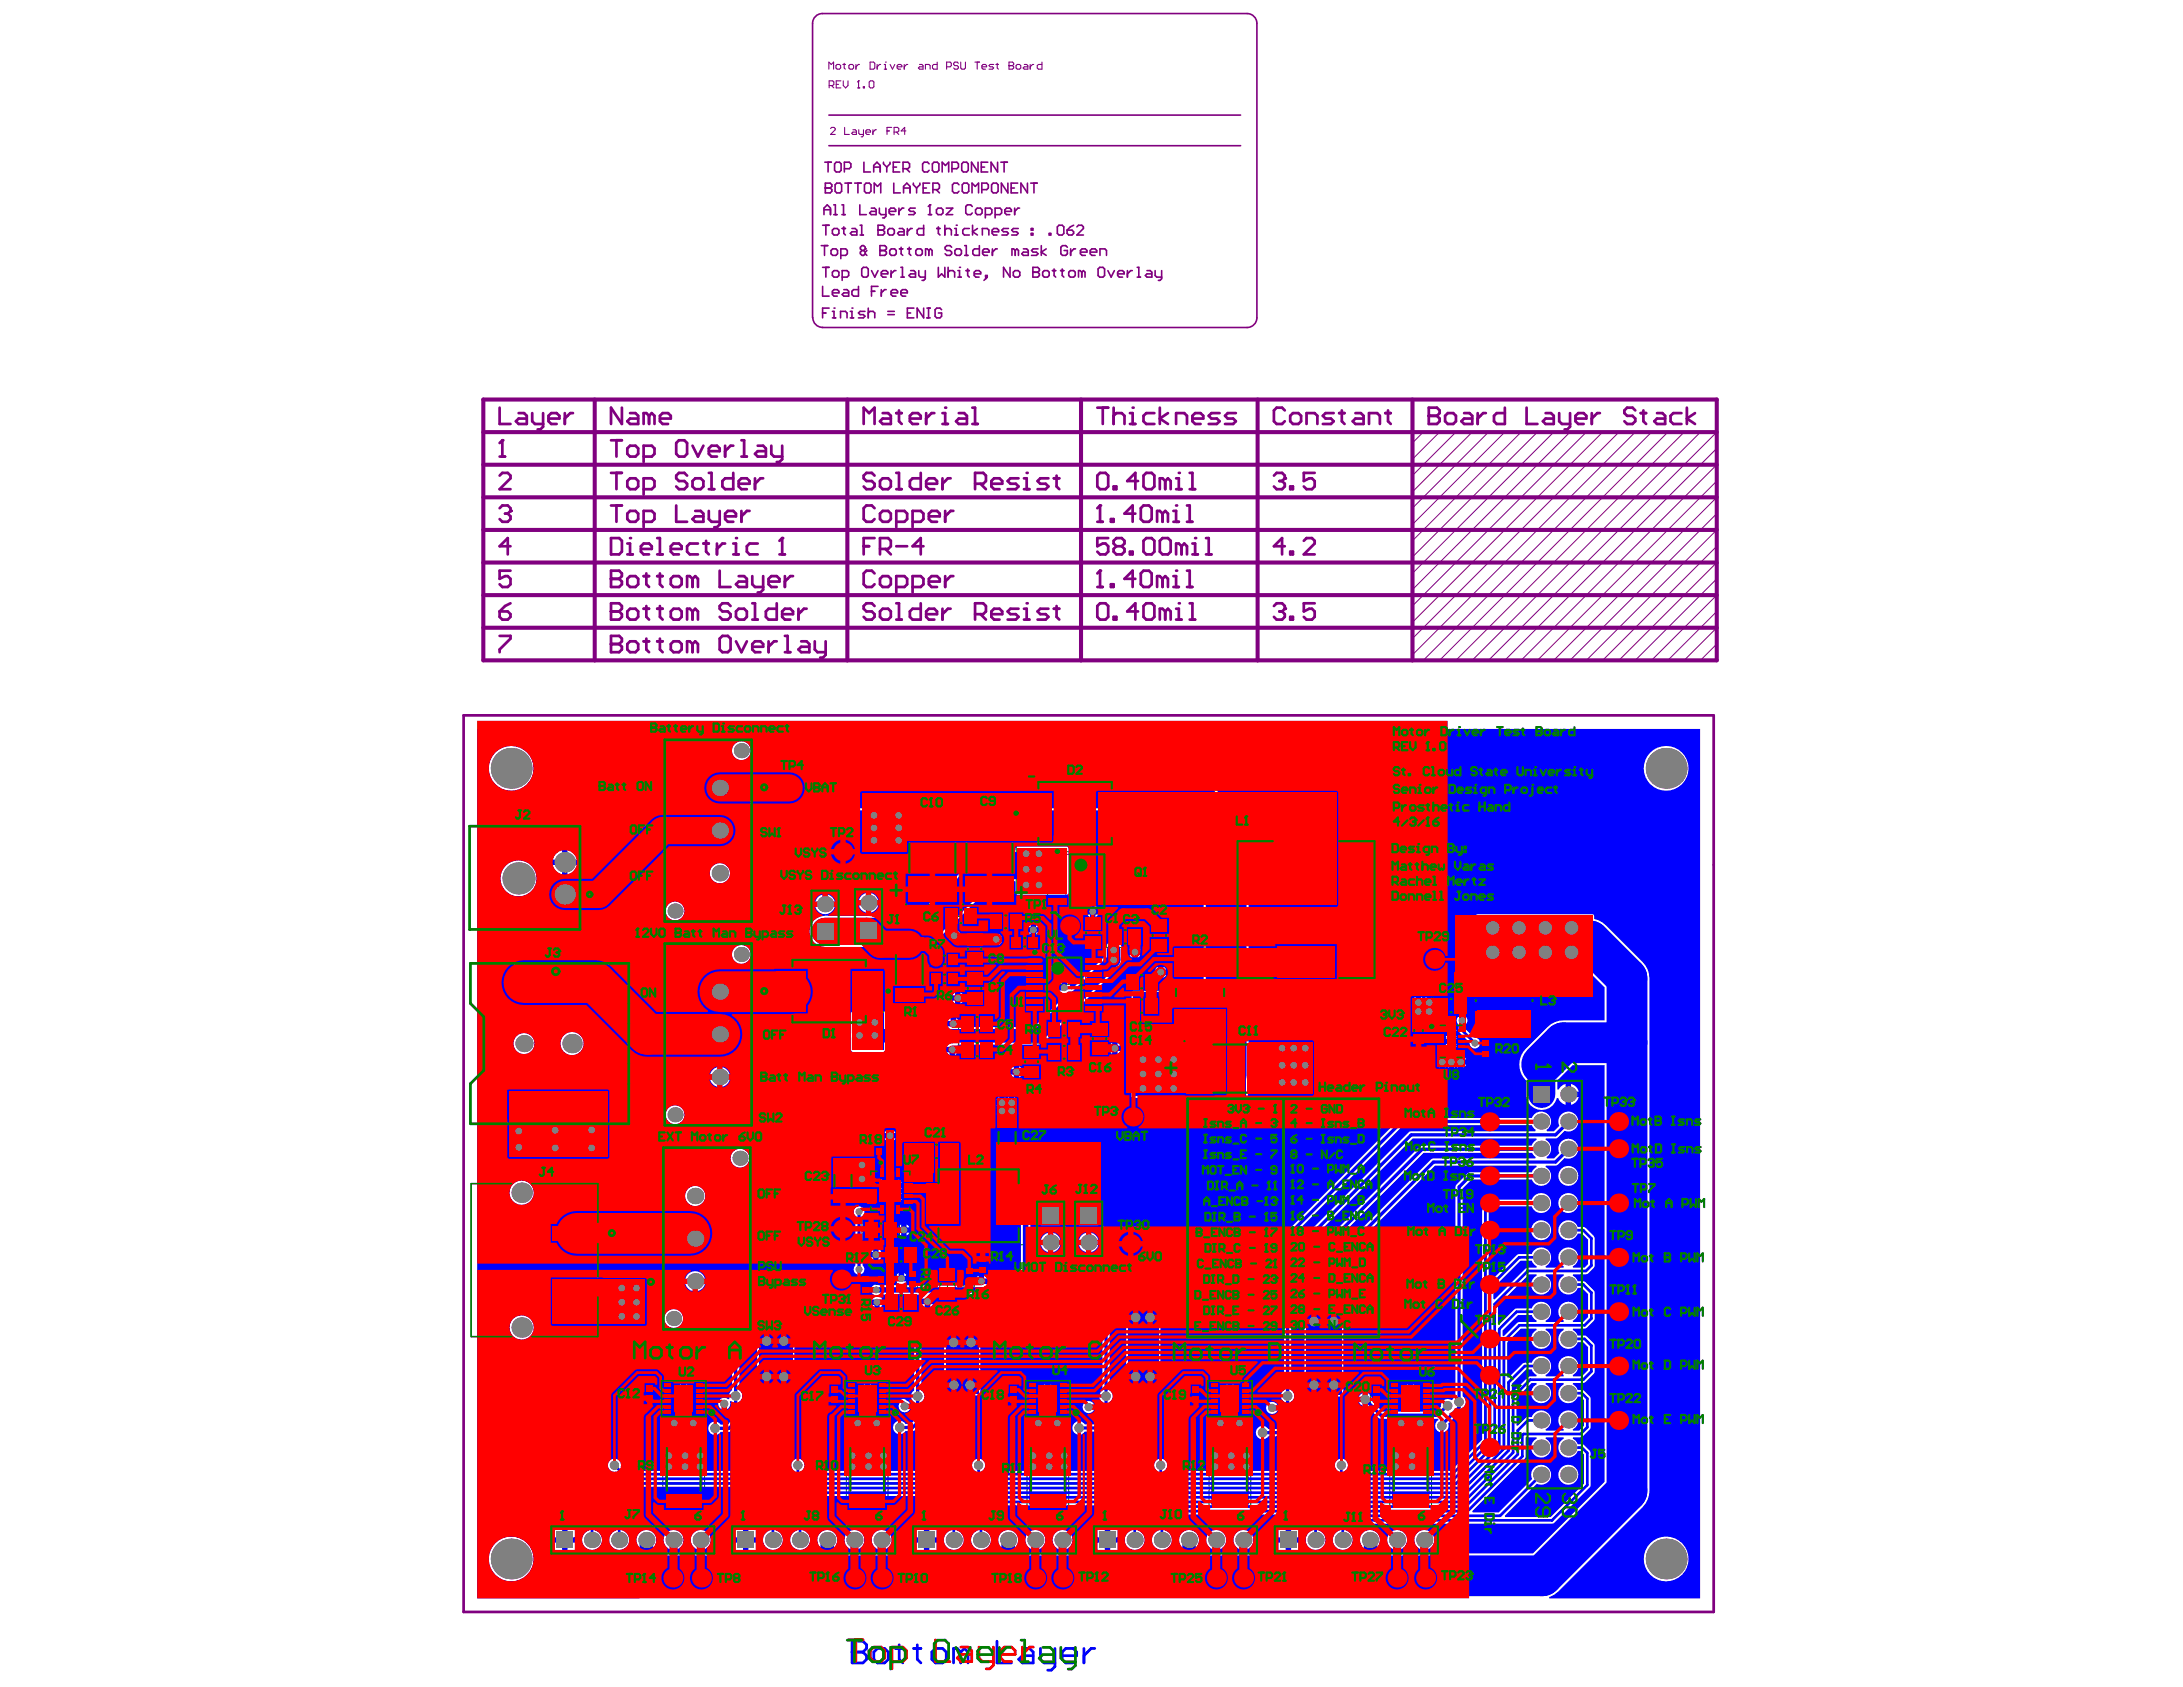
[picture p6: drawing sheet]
<svg xmlns="http://www.w3.org/2000/svg" width="279mm" height="216mm" viewBox="0 0 279 216" stroke-linecap="round" stroke-linejoin="round" font-family="sans-serif">
<g fill="none" stroke="#008000" stroke-width=".13">
<path d="M130.7 99.9h13.8v8.3h-13.8zM114.2 119.6h4.4v8.9h-4.4zM115.9 103.9h6.9v11.9h-6.9zM120.6 115.9h4.8v2.8h-4.8zM123.2 103.9h6.9v11.9h-6.9zM123.4 119.1h2.7v4.8h-2.7zM126.3 116.7h4.8v2.6h-4.8zM129.1 119.6h4.1v2h-4.1zM131.2 119.9v1.3M134.1 109h10.1v7.5h-10.1zM138.5 117h2.7v4.8h-2.7zM141.6 118.5h4.8v2.8h-4.8z"/>
<path d="M147 117.3h2.7v4.8h-2.7zM158.1 106.5h18.2v19.8h-18.2zM99.2 122.7h13.9v8.3h-13.9zM118.8 121.8h4.2v2.1h-4.2zM118.8 124.3h4.2v2h-4.2zM120.3 125.3h1.3M120.3 122.8h1.3M120.9 122.2v1.3M120.9 124.6v1.3M122.7 129.6h4.8v2.8h-4.8zM122.7 133h4.8v2.7h-4.8zM123.4 124.1h2.7v4.8h-2.7z"/>
<path d="M130.5 120.6h1.3M130.7 133.5h2.6v4.8h-2.6zM131.1 122.2h10.2v7.5h-10.2zM133.8 130.4h4.8v2.6h-4.8zM133.8 133.4h4.8v2.6h-4.8zM139.4 130.5h2.7v4.8h-2.7zM143.7 124.3h4.8v2.7h-4.8zM143.7 127.4h4.8v2.7h-4.8zM150 121.2h7.2v11.6h-7.2zM151.5 133.2h11.9v7.1h-11.9zM180.5 129.8h2.1v4.1h-2.1zM180.9 131.9h1.3"/>
<path d="M181.6 131.2v1.3M183.3 127.3h4.8v2.8h-4.8zM188.5 123.7h8v8.7h-8zM189.4 132.9h1.4v2.6h-1.4zM189.7 134.2h.8M190.1 133.8v.8M106.3 147.9h3.2v6.4h-3.2zM110.3 156.1h4.8v2.7h-4.8zM111.9 146.7h2.6v1.3h-2.6zM112.8 147.4h.8M112.9 159.2h4.8v2.7h-4.8zM113.2 147v.7"/>
<path d="M117.5 146h4.8v2.7h-4.8zM119.1 149.3h12.3v10h-12.3zM127.3 142.4h3.2v6.4h-3.2zM82.3 176.9h1.7v2.8h-1.7zM82.8 178.3h.8M83.2 177.9v.8M106 177h1.6v2.9h-1.6zM106.4 178.5h.8M106.8 178.1v.8M110.1 163.1h1.4v2.6h-1.4zM110.4 164.4h.8M110.8 164v.8"/>
<path d="M112.1 163h2.6v1.4h-2.6zM112.9 165.3h4.8v2.7h-4.8zM113 163.7h.8M113.4 163.3v.8M116 162.4h1.4v2.6h-1.4zM116.4 163.7h.7M116.7 163.3v.8M119.9 161.9h2.7v4.8h-2.7zM123.4 162h1.3v2.6h-1.3zM123.7 163.3h.7M124 162.9v.8M125.1 160.5h1.4v2.6h-1.4z"/>
<path d="M125.4 161.8h.7M125.8 161.4v.8M128.9 177h1.7v2.9h-1.7zM129.4 178.5h.8M129.8 178.1v.8M152.3 177h1.6v2.9h-1.6zM152.7 178.5h.8M153.1 178.1v.8M175.4 177h1.6v2.9h-1.6zM175.8 178.5h.8M176.2 178.1v.8M84.8 182.7h5.4v10.7h-5.4z"/>
<path d="M108.3 182.7h5.4v10.7h-5.4zM131.4 182.7h5.4v10.7h-5.4zM154.8 182.7h5.3v10.7h-5.3zM177.9 182.7h5.3v10.7h-5.3z"/>
</g>
<g fill="none" stroke="#008000" stroke-width=".14">
<path d="M118.7 109.8h1.3M119.3 109.1v1.4M122.3 117.3h1.4M123 116.6v1.4M126 109.8h1.3M126.6 109.1v1.4M128 118h1.4M128.7 117.3v1.4M136.9 104.1h1.4M137.6 103.4v1.4M138.5 112.8h1.3M139.2 112.1v1.3"/>
<path d="M139.2 119.4h1.3M139.9 118.7v1.4M143.3 119.9h1.4M144 119.2v1.4M147.7 119.7h1.4M148.4 119v1.4M166.5 116.4h1.3M167.2 115.7v1.4M105.4 126.8h1.4M106.1 126.2v1.3M115.7 124.1h1.4M116.4 123.4v1.3"/>
<path d="M124 126.5h1.4M124 121.5h1.4M124.4 134.3h1.4M124.4 131h1.4M124.7 120.8v1.3M124.7 125.8v1.4M125.1 130.3v1.4M125.1 133.6v1.4M131.3 135.9h1.4M132 135.2v1.4M135.5 134.7h1.4M135.5 131.7h1.4"/>
<path d="M135.5 126h1.4M136.2 125.3v1.4M136.2 131v1.4M136.2 134v1.4M140 132.9h1.4M140.7 132.2v1.4M145.4 128.8h1.4M145.4 125.6h1.4M146.1 124.9v1.4M146.1 128.1v1.3M152.9 127h1.4M153.6 126.3v1.4"/>
<path d="M156.7 136.8h1.4M157.4 136.1v1.3M185 128.7h1.4M185.7 128v1.4M191.8 128.1h1.4M192.5 127.4v1.3M107.2 151.1h1.4M107.9 150.4v1.4M112 157.4h1.4M112.7 156.8v1.3M115.3 159.9v1.4M119.2 147.4h1.3"/>
<path d="M119.9 146.7v1.3M124.6 154.3h1.3M125.2 153.6v1.4M128.2 145.6h1.4M128.9 144.9v1.4M114.7 166.7h1.3M114.7 160.6h1.3M115.3 166v1.3M120.6 164.3h1.3M121.3 163.6v1.4M86.8 188h1.4M87.5 187.4v1.3"/>
<path d="M110.3 188h1.4M111 187.4v1.3M133.4 188h1.4M134.1 187.4v1.3M156.7 188h1.4M157.4 187.4v1.3M179.9 188h1.3M180.6 187.4v1.3"/>
</g>
<g fill="none" stroke="#800080" stroke-width=".14">
<path d="M116.3 104.7h6.1v10.2h-6.1zM121.5 116.3h3v2h-3zM123.6 104.7h6.1v10.2h-6.1zM123.7 119.9h2v3.1h-2zM127.2 117.1h3v1.8h-3zM130 119.9h2.4v1.3h-2.4zM132.9 100.1h9.4v8h-9.4zM136.4 109.3h5.5v6.9h-5.5zM138.9 117.9h1.9v3h-1.9zM142.5 118.9h3v2h-3zM147.4 118.2h2v3h-2zM158.4 107.7h17.5v17.5h-17.5z"/>
<path d="M101.4 122.8h9.4v8h-9.4zM114.5 120.5h3.7v7.1h-3.7zM119.7 122.2h2.4v1.3h-2.4zM119.7 124.6h2.4v1.3h-2.4zM123.6 130h3v2h-3zM123.6 133.3h3v2h-3zM123.7 125h2v3h-2zM131.1 134.4h1.9v3h-1.9zM133.5 122.6h5.4v6.8h-5.4zM134.7 130.8h3v1.8h-3zM134.7 133.7h3v1.9h-3zM139.7 131.4h2v3h-2z"/>
<path d="M144.6 124.6h3v2h-3zM144.6 127.8h3v1.9h-3zM150.6 122h6v10h-6zM152.3 133.7h10.3v6.1h-10.3zM180.9 130.7h1.3v2.4h-1.3zM184.2 127.7h3v2h-3zM188.9 124.1h7.2v7.9h-7.2zM189.7 133.5h.8v1.4h-.8zM106.7 148.8h2.4v4.6h-2.4zM111.2 156.5h3v1.9h-3zM112.5 147h1.4v.7h-1.4zM113.8 159.6h3v2h-3z"/>
<path d="M118.4 146.4h3v2h-3zM120.1 149.7h10.3v9.2h-10.3zM127.7 143.3h2.4v4.6h-2.4zM82.8 177.6h.8v1.5h-.8zM84.9 176.9h5.2v4.2h-5.2zM106.4 177.7h.8v1.5h-.8zM108.4 176.9h5.2v4.2h-5.2zM110.4 163.7h.8v1.4h-.8zM112.7 163.3h1.4v.8h-1.4zM113.8 165.7h3v1.9h-3zM116.4 163h.7v1.4h-.7zM120.3 162.8h2v3h-2z"/>
<path d="M123.7 162.6h.7v1.4h-.7zM125.4 161.1h.7v1.4h-.7zM129.4 177.7h.8v1.5h-.8zM131.5 176.9h5.3v4.2h-5.3zM152.7 177.7h.8v1.5h-.8zM154.8 176.9h5.3v4.2h-5.3zM175.8 177.7h.8v1.5h-.8zM177.9 176.9h5.3v4.2h-5.3zM85.2 183.6h4.6v8.9h-4.6zM108.7 183.6h4.6v8.9h-4.6zM131.8 183.6h4.6v8.9h-4.6zM155.1 183.6h4.7v8.9h-4.7z"/>
<path d="M178.2 183.6h4.7v8.9h-4.7z"/>
</g>
<g fill="#800080">
<path d="M110 122.8h.8v8h-.8z" fill-rule="evenodd"/>
<path d="M132.9 100.1h.8v8h-.8z" fill-rule="evenodd"/>
</g>
<g fill="none" stroke="#800080" stroke-width=".14">
<circle cx="137.7" cy="110.6" r=".68"/>
<circle cx="134.7" cy="123.8" r=".68"/>
</g>
<g fill="none" stroke="#800080" stroke-width=".13">
<path d="M182.2 55.3l-1.4 1.4M184.2 55.3l-3.4 3.5M186.3 55.3l-5.5 5.6M188.4 55.3l-7.6 7.6M190.5 55.3l-9.7 9.7M192.6 55.3l-11.8 11.8M194.7 55.3l-13.9 13.9M196.8 55.3l-16 16M198.9 55.3l-18.1 18.1M200.9 55.3l-20.1 20.2M203 55.3l-22.2 22.2M205.1 55.3l-24.3 24.3"/>
<path d="M207.2 55.3l-26.4 26.4M209.3 55.3l-28.5 28.5M211.4 55.3l-29.2 29.2M213.5 55.3l-29.3 29.2M215.6 55.3l-29.3 29.2M217.6 55.3l-29.2 29.2M219.7 55.3l-29.2 29.2M219.7 57.4l-27.1 27.1M219.7 59.5l-25 25M219.7 65.7l-18.8 18.8M219.7 67.8l-16.7 16.7M219.7 69.9l-14.6 14.6"/>
<path d="M219.7 61.6l-22.9 22.9M219.7 74.1l-10.4 10.4M219.7 76.2l-8.3 8.3M219.7 78.3l-6.2 6.2M219.7 63.6l-20.8 20.9M219.7 72l-12.5 12.5M219.7 80.3l-4.1 4.2M219.7 82.4l-2.1 2.1"/>
</g>
<path d="M63.9 78.3h1.1l.3 .3v.3l-.3 .4h-.7l-.4-.4zM63.9 65l.4-.3h.7l.3 .3v.4M65.3 77.2l-.7 .4-.7 .7M59.3 91.6h160v114.7h-160zM63.9 81.4h1.4v.3l-1.4 1.4v.4" fill="none" stroke="#800080" stroke-width=".35"/>
<g fill="none" stroke="#800080" stroke-width=".52">
<path d="M61.9 51.1h157.8v33.4h-157.8zM61.9 59.5h157.8M61.9 55.3h157.8M76.1 51.1v33.4M108.5 51.1v33.4M138.4 51.1v33.4M161 51.1v33.4M180.8 51.1v33.4M61.9 76.2h157.8M61.9 72h157.8M61.9 67.8h157.8M61.9 63.6h157.8"/>
<path d="M61.9 80.3h157.8"/>
</g>
<path d="M104 3v37.7M105.3 1.7h54.3M106.1 18.6h52.7M106.1 14.7h52.7M160.9 3v37.7M105.3 41.9h54.3" fill="none" stroke="#800080" stroke-width=".21"/>
<circle cx="65.3" cy="65.4" r=".17" fill="#800080"/>
<path d="M63.9 58.4h.7M64.3 56.3v2.1M64.6 65.7h.4M65 65.7l.3 .4v.3l-.3 .4h-.7l-.4-.4M65.3 65.4l-.3 .3M65.3 69.9h-1.4l1.1-1v2.1" fill="none" stroke="#800080" stroke-width=".35"/>
<circle cx="64.3" cy="56.3" r=".17" fill="#800080"/>
<path d="M64.3 56.3l-.4 .4M63.9 60.9l.4-.4h.7l.3 .4v.3l-1.4 1.4h1.4M65.3 73h-1.4v1.1l.7-.4h.4l.3 .4v.7l-.3 .3h-.7l-.4-.3M163 77.6l.4-.4h.7l.3 .4v.3" fill="none" stroke="#800080" stroke-width=".35"/>
<path d="M106.1 10.9h.5l.1-.1v-.3l-.1-.2h-.5v1M106.4 10.9l.3 .4M107 10.8h.3M107.6 10.3h-.6v1h.6M107.9 10.3v.6l.3 .4 .3-.4v-.6M109.7 11.3h.3M109.9 10.3h.1M109.9 10.3v1M109.9 10.3l-.2 .2M110.5 11.1h.1v.2h-.1zM111.2 10.5l.2-.2h.3l.1 .2v.6l-.1 .2h-.3l-.2-.2z" fill="none" stroke="#800080" stroke-width=".14"/>
<circle cx="164.4" cy="77.9" r=".17" fill="#800080"/>
<path d="M163 60.9l.4-.4h.7l.3 .4v.3M163.7 78.3h.4M164.1 78.3l.3 .3v.3l-.3 .4h-.7l-.4-.4M164.4 77.9l-.3 .4M164.4 69.9h-1.4l1.1-1v2.1M165.1 78.9h.4v.4h-.4zM165.1 70.6h.4v.4h-.4zM166.9 69.2l.3-.3h.7l.4 .3v.4l-1.4 1.4h1.4M168.3 77.2h-1.4v1.1l.7-.4h.3l.4 .4v.6l-.4 .4h-.7l-.3-.4" fill="none" stroke="#800080" stroke-width=".35"/>
<circle cx="164.4" cy="61.2" r=".17" fill="#800080"/>
<g fill="none" stroke="#800080" stroke-width=".35">
<path d="M63.9 52.2v2.1h1.4M66.4 52.9h.7l.3 .3v1.1h-1l-.4-.4 .4-.3h1M68.1 52.9v1l.4 .4h1M69.5 52.9v1.7l-.3 .4h-.4M70.2 53.6h1.4v-.4l-.4-.3h-.6l-.4 .3v.7l.4 .4h.6M72.3 52.9v1.4M73.3 52.9h-.3l-.7 .7M78.2 77.2v2.1h1l.4-.4v-.3l-.4-.3h-1M163.7 61.6h.4M164.1 61.6l.3 .3v.4l-.3 .3h-.7l-.4-.3M164.4 61.2l-.3 .4M165.1 62.3h.4v.3h-.4z"/>
<path d="M168.3 60.5h-1.4v1.1l.7-.4h.3l.4 .4v.7l-.4 .3h-.7l-.3-.3"/>
</g>
<g fill="none" stroke="#800080" stroke-width=".14">
<path d="M106.3 16.5l.1-.2h.3l.2 .2v.1l-.6 .6h.6M108.1 16.3v.9h.6M109.2 16.6h.3l.1 .2v.4h-.4l-.2-.1 .2-.2h.4M109.9 16.6v.5l.2 .1h.4M110.5 16.6v.8l-.1 .1h-.2M110.8 16.9h.6v-.1l-.1-.2h-.3l-.2 .2v.3l.2 .1h.3M111.7 16.6v.6M112.2 16.6h-.2l-.3 .3M113.5 16.8h.3M114.1 16.3h-.6v.9M114.4 16.9h.5l.1-.1v-.3l-.1-.2h-.5v.9M114.7 16.9l.3 .3"/>
<path d="M115.9 16.8h-.6l.5-.5v.9"/>
</g>
<circle cx="78.2" cy="78.3" r=".17" fill="#800080"/>
<g fill="none" stroke="#800080" stroke-width=".35">
<path d="M78.2 77.2h1l.4 .4v.3l-.4 .4h-1M78.2 68.9h1l.4 .3v1.4l-.4 .4h-1zM78.2 64.7h1.4M78.9 64.7v2.1M80.3 78.3l.3-.4h.7l.4 .4v.6l-.4 .4h-.7l-.3-.4zM80.3 65.7l.3-.3h.7l.4 .3v.7l-.4 .4h-.7l-.3-.4zM80.3 71h.7M80.3 69.6h.3v1.4M82.4 77.9h.7M82.4 66.8h1l.4-.4v-.7l-.4-.3h-1v2.1M82.7 77.6v1.3l.4 .4M84.1 77.9h.7"/>
<path d="M84.5 77.6v1.3l.3 .4M85.9 78.3l.3-.4h.7l.3 .4v.6l-.3 .4h-.7l-.3-.4zM86.5 64.7v2.1h1.4M88.6 78.3l-.3-.4h-.4v1.4M88.6 78.3v1M88.6 78.3l.4-.4 .3 .4v1M89 65.4h.7l.3 .3v1.1h-1l-.4-.4 .4-.3h1M90.7 65.4v1l.4 .4h1M92.1 65.4v1.7l-.3 .4h-.4M92.8 66.1h1.4v-.4l-.3-.3h-.7l-.4 .3v.7l.4 .4h.7M93.5 77.6l-.3-.4h-.7l-.4 .4v.3l.4 .4h.7l.3 .3v.3l-.3 .4h-.7l-.4-.4M94.2 78.3l.3-.4h.7l.4 .4v.6l-.4 .4h-.7l-.3-.4z"/>
<path d="M94.9 65.4v1.4M95.9 65.4h-.3l-.7 .7M96.3 77.2h.3v2.1M96.3 79.3h.7M99.4 77.2v2.1h-1l-.4-.4v-.6l.4-.4h1M100.1 78.6h1.4v-.3l-.3-.4h-.7l-.4 .4v.6l.4 .4h.7M102.2 77.9v1.4M103.2 77.9h-.3l-.7 .7M110.5 69.9h.7M111.9 68.9h-1.4v2.1M112.6 70.3h1.1l.3-.4v-.7l-.3-.3h-1.1v2.1M113.3 70.3l.7 .7"/>
<path d="M114.7 69.9h1.4M118.2 69.9h-1.4l1-1v2.1"/>
</g>
<circle cx="80.6" cy="68.9" r=".17" fill="#800080"/>
<path d="M82 70.3h1.4v-.4l-.3-.3h-.7l-.4 .3v.7l.4 .4h.7M84.1 71h.7M84.1 68.9h.4v2.1M85.9 70.3h1.3v-.4l-.3-.3h-.7l-.3 .3v.7l.3 .4h.7M89.3 69.6h-1l-.4 .3v.7l.4 .4h1M90 69.6h.7M90.4 69.2v1.4l.3 .4M91.8 69.6v1.4M92.8 69.6h-.3l-.7 .7M93.9 71h.6M93.9 69.6h.3v1.4" fill="none" stroke="#800080" stroke-width=".35"/>
<circle cx="94.2" cy="68.9" r=".17" fill="#800080"/>
<path d="M97 69.6h-1.1l-.3 .3v.7l.3 .4h1.1M99.8 71h.7M100.1 68.9v2.1" fill="none" stroke="#800080" stroke-width=".35"/>
<circle cx="100.1" cy="68.9" r=".17" fill="#800080"/>
<g fill="none" stroke="#800080" stroke-width=".35">
<path d="M78.2 56.3h1.4M78.9 56.3v2.1M79.6 52.2v2.1l-1.4-2.1v2.1M80.3 57.4l.3-.4h.7l.4 .4v.7l-.4 .3h-.7l-.3-.3zM80.6 52.9h.7l.4 .3v1.1h-1.1l-.3-.4 .3-.3h1.1M82.4 58.4h1l.4-.3v-.7l-.4-.4h-1v2.1M83.1 53.2l-.4-.3h-.3v1.4M83.1 53.2l.3-.3 .4 .3v1.1M83.1 53.2v1.1M84.5 53.6h1.4v-.4l-.4-.3h-.7l-.3 .3v.7l.3 .4h.7M86.9 56.3h.7l.3 .4v1.4l-.3 .3h-.7l-.4-.3v-1.4zM88.6 57l.7 1.4 .7-1.4"/>
<path d="M90.7 57.7h1.4v-.3l-.3-.4h-.7l-.4 .4v.7l.4 .3h.7M92.8 57v1.4M93.9 57h-.4l-.7 .7M94.9 56.3h.3v2.1M94.9 58.4h.7M97 57h.7l.3 .4v1h-1l-.4-.3 .4-.4h1M98.7 57v1.1l.4 .3h1M100.1 57v1.8l-.3 .3h-.4M100.1 68.9l-.3 .3M140.4 77.6l.4-.4h.7l.3 .4v1.3l-.3 .4h-.7l-.4-.4zM142.5 78.9h.4v.4h-.4zM145.7 78.3h-1.4l1-1.1v2.1"/>
<path d="M146.4 77.6l.3-.4h.7l.3 .4v1.3l-.3 .4h-.7l-.3-.4zM149.1 78.3l-.3-.4h-.4v1.4M149.1 78.3v1M149.1 78.3l.4-.4 .3 .4v1M150.5 79.3h.7M150.5 77.9h.4v1.4"/>
</g>
<path d="M105.3 36.6v1.3h.8M106.5 37.5h.9v-.2l-.2-.2h-.5l-.2 .2v.4l.2 .2h.5M108 37.1h.4l.2 .2v.6h-.6l-.2-.2 .2-.2h.6M109.9 36.6v1.3h-.7l-.2-.2v-.4l.2-.2h.7M111.5 37.3h.5M112.4 36.6h-.9v1.3M112.8 37.1v.8M113.4 37.1h-.2l-.4 .4M114 37.5h.9v-.2l-.2-.2h-.4l-.3 .2v.4l.3 .2h.4M115.3 37.5h.8v-.2l-.2-.2h-.4l-.2 .2v.4l.2 .2h.4" fill="none" stroke="#800080" stroke-width=".21"/>
<circle cx="150.9" cy="77.2" r=".17" fill="#800080"/>
<path d="M140.4 66.8h.7M140.8 64.7v2.1M152.3 79.3h.7M152.3 77.2h.3v2.1" fill="none" stroke="#800080" stroke-width=".35"/>
<circle cx="140.8" cy="64.7" r=".17" fill="#800080"/>
<path d="M140.8 64.7l-.4 .3M142.2 66.4h.3v.4h-.3zM145.3 65.7h-1.4l1.1-1v2.1M146 65l.4-.3h.7l.3 .3v1.4l-.3 .4h-.7l-.4-.4zM148.8 65.7l-.4-.3h-.3v1.4M148.8 65.7v1.1M148.8 65.7l.3-.3 .4 .3v1.1M150.2 66.8h.7M150.2 65.4h.3v1.4" fill="none" stroke="#800080" stroke-width=".35"/>
<circle cx="150.5" cy="64.7" r=".17" fill="#800080"/>
<g fill="none" stroke="#800080" stroke-width=".35">
<path d="M141.8 68.9h-1.4v1l.7-.3h.4l.3 .3v.7l-.3 .4h-.7l-.4-.4M142.9 69.9l-.4-.3v-.4l.4-.3h.7l.3 .3v.4l-.3 .3M142.9 69.9l-.4 .4v.3l.4 .4h.7l.3-.4v-.3l-.3-.4M142.9 69.9h.7M144.6 70.6h.4v.4h-.4zM146.4 69.2l.3-.3h.7l.3 .3v1.4l-.3 .4h-.7l-.3-.4zM148.4 69.2l.4-.3h.7l.3 .3v1.4l-.3 .4h-.7l-.4-.4zM151.2 69.9l-.3-.3h-.4v1.4M151.2 69.9v1.1M151.2 69.9l.4-.3 .3 .3v1.1M151.9 66.8h.7M151.9 64.7h.4v2.1"/>
<path d="M152.6 69.6h.4v1.4M152.6 71h.7"/>
</g>
<circle cx="153" cy="68.9" r=".17" fill="#800080"/>
<path d="M140.4 52.2h1.4M141.1 52.2v2.1M142.5 52.2v2.1M142.5 53.2l.4-.3h.7l.3 .3v1.1M144.6 52.9h.4v1.4M144.6 54.3h.7M154.4 71h.6M154.4 68.9h.3v2.1" fill="none" stroke="#800080" stroke-width=".35"/>
<circle cx="145" cy="52.2" r=".17" fill="#800080"/>
<g fill="none" stroke="#800080" stroke-width=".35">
<path d="M147.7 52.9h-1l-.3 .3v.7l.3 .4h1M148.4 52.2v2.1M149.5 52.9l-1.1 .7 1.1 .7M150.5 54.3v-1.4h1.1l.3 .3v1.1M152.6 53.6h1.4v-.4l-.3-.3h-.7l-.4 .3v.7l.4 .4h.7M156.1 52.9h-1.1l-.3 .3 .3 .4h.7l.4 .3-.4 .4h-1M158.2 52.9h-1.1l-.3 .3 .3 .4h.7l.4 .3-.4 .4h-1M78.2 60.5h1.4M78.2 73v2.1h1l.4-.3v-.4l-.4-.3h-1M78.9 60.5v2.1M80.3 61.6l.3-.4h.7l.4 .4v.7l-.4 .3h-.7l-.3-.3zM82.4 62.6h1l.4-.3v-.7l-.4-.4h-1v2.1"/>
<path d="M87.9 60.9l-.3-.4h-.7l-.4 .4v.3l.4 .4h.7l.3 .3v.4l-.3 .3h-.7l-.4-.3M89 61.2h.7l.3 .4v.7l-.3 .3h-.7l-.4-.3v-.7zM90.7 60.5h.4v2.1M90.7 62.6h.7M93.9 60.5v2.1h-1.1l-.3-.3v-.7l.3-.4h1.1M94.5 61.9h1.4v-.3l-.3-.4h-.7l-.4 .4v.7l.4 .3h.7M96.6 61.2v1.4M97.7 61.2h-.4l-.7 .7"/>
</g>
<circle cx="78.2" cy="74.1" r=".17" fill="#800080"/>
<g fill="none" stroke="#800080" stroke-width=".35">
<path d="M78.2 73h1l.4 .4v.3l-.4 .4h-1M80.3 74.1l.3-.4h.7l.4 .4v.7l-.4 .3h-.7l-.3-.3zM82.4 73.7h.7M82.7 73.4v1.4l.4 .3M84.1 73.7h.7M84.5 73.4v1.4l.3 .3M85.9 74.1l.3-.4h.7l.3 .4v.7l-.3 .3h-.7l-.3-.3zM88.6 74.1l-.3-.4h-.4v1.4M88.6 74.1v1M88.6 74.1l.4-.4 .3 .4v1M92.1 73v2.1h1.4M94.5 73.7h.7l.4 .4v1h-1.1l-.3-.3 .3-.4h1.1"/>
<path d="M96.3 73.7v1.1l.3 .3h1.1M97.7 73.7v1.8l-.4 .3h-.3M98.4 74.4h1.4v-.3l-.4-.4h-.7l-.3 .4v.7l.3 .3h.7M100.5 73.7v1.4M101.5 73.7h-.3l-.7 .7M78.2 81.4v2.1h1l.4-.4v-.3l-.4-.4h-1"/>
</g>
<circle cx="78.2" cy="82.4" r=".17" fill="#800080"/>
<g fill="none" stroke="#800080" stroke-width=".35">
<path d="M140.4 60.9l.4-.4h.7l.3 .4v1.4l-.3 .3h-.7l-.4-.3zM142.5 62.3h.4v.3h-.4zM145.7 61.6h-1.4l1-1.1v2.1M146.4 60.9l.3-.4h.7l.3 .4v1.4l-.3 .3h-.7l-.3-.3zM149.1 61.6l-.3-.4h-.4v1.4M149.1 61.6v1M149.1 61.6l.4-.4 .3 .4v1M150.5 62.6h.7M150.5 61.2h.4v1.4M78.2 81.4h1l.4 .3v.4l-.4 .3h-1M80.3 82.4l.3-.3h.7l.4 .3v.7l-.4 .4h-.7l-.3-.4zM82.4 82.1h.7"/>
<path d="M82.7 81.7v1.4l.4 .4M84.1 82.1h.7M84.5 81.7v1.4l.3 .4M85.9 82.4l.3-.3h.7l.3 .3v.7l-.3 .4h-.7l-.3-.4zM88.6 82.4l-.3-.3h-.4v1.4M88.6 82.4v1.1M88.6 82.4l.4-.3 .3 .3v1.1M92.1 81.7l.4-.3h.7l.3 .3v1.4l-.3 .4h-.7l-.4-.4zM94.2 82.1l.7 1.4 .7-1.4M96.3 82.8h1.4v-.4l-.4-.3h-.7l-.3 .3v.7l.3 .4h.7M98.4 82.1v1.4M99.4 82.1h-.3l-.7 .7"/>
<path d="M100.5 81.4h.3v2.1M100.5 83.5h.7M102.5 82.1h.7l.4 .3v1.1h-1.1l-.3-.4 .3-.3h1.1M104.3 82.1v1l.3 .4h1.1M105.7 82.1v1.7l-.4 .4h-.3"/>
</g>
<circle cx="150.9" cy="60.5" r=".17" fill="#800080"/>
<path d="M140.4 75.1h.7M140.8 73v2.1M152.3 62.6h.7M152.3 60.5h.3v2.1" fill="none" stroke="#800080" stroke-width=".35"/>
<circle cx="140.8" cy="73" r=".17" fill="#800080"/>
<path d="M140.8 73l-.4 .4M142.2 74.8h.3v.3h-.3zM145.3 74.1h-1.4l1.1-1.1v2.1M146 73.4l.4-.4h.7l.3 .4v1.4l-.3 .3h-.7l-.4-.3zM148.8 74.1l-.4-.4h-.3v1.4M148.8 74.1v1M148.8 74.1l.3-.4 .4 .4v1M150.2 75.1h.7M150.2 73.7h.3v1.4" fill="none" stroke="#800080" stroke-width=".35"/>
<circle cx="150.5" cy="73" r=".17" fill="#800080"/>
<g fill="none" stroke="#800080" stroke-width=".35">
<path d="M111.9 77.6l-.3-.4h-.7l-.4 .4v.3l.4 .4h.7l.3 .3v.3l-.3 .4h-.7l-.4-.4M112.6 78.3l.4-.4h.7l.3 .4v.6l-.3 .4h-.7l-.4-.4zM114.7 77.2h.4v2.1M114.7 79.3h.7M117.8 77.2v2.1h-1l-.3-.4v-.6l.3-.4h1M118.5 78.6h1.4v-.3l-.3-.4h-.7l-.4 .4v.6l.4 .4h.7M120.6 77.9v1.4M121.7 77.9h-.4l-.7 .7M124.8 78.6h1l.4-.3v-.7l-.4-.4h-1v2.1M125.5 78.6l.7 .7M126.9 78.6h1.4v-.3l-.4-.4h-.7l-.3 .4v.6l.3 .4h.7M130.4 77.9h-1.1l-.3 .4 .3 .3h.7l.4 .3-.4 .4h-1"/>
<path d="M131.1 79.3h.7M131.1 77.9h.3v1.4M151.9 75.1h.7M151.9 73h.4v2.1"/>
</g>
<g fill="none" stroke="#800080" stroke-width=".14">
<path d="M106.1 8.9v-1l.3 .3 .3-.3v1M107 8.4l.1-.2h.3l.2 .2v.3l-.2 .2h-.3l-.1-.2zM107.9 8.2h.3M108 8.1v.6l.2 .2M108.6 8.4l.2-.2h.3l.2 .2v.3l-.2 .2h-.3l-.2-.2zM109.6 8.2v.7M110 8.2h-.1l-.3 .4M111.4 7.9h.4l.2 .2v.6l-.2 .2h-.4zM112.3 8.2v.7M112.7 8.2h-.1l-.3 .4M113.2 8.9h.3M113.2 8.2h.1v.7"/>
<path d="M113.3 7.9h.1M113.9 8.2l.3 .7 .3-.7M114.8 8.6h.6v-.2l-.1-.2h-.3l-.2 .2v.3l.2 .2h.3M115.7 8.2v.7M116.2 8.2h-.2l-.3 .4M117.7 8.2h.3l.1 .2v.5h-.4l-.2-.2 .2-.1h.4M118.4 8.9v-.7h.5l.1 .2v.5M119.9 7.9v1h-.4l-.2-.2v-.3l.2-.2h.4M121.2 8.6h.4l.2-.2v-.3l-.2-.2h-.4v1M122.7 8.1l-.2-.2h-.3l-.1 .2v.1l.1 .2h.3l.2 .2v.1l-.2 .2h-.3l-.1-.2M123 7.9v.8l.1 .2h.3l.2-.2v-.8M124.8 7.9h.6"/>
<path d="M125.1 7.9v1M125.7 8.6h.6v-.2l-.2-.2h-.3l-.1 .2v.3l.1 .2h.3M127.2 8.2h-.5l-.1 .2 .1 .2h.3l.2 .1-.2 .2h-.4M127.5 8.2h.3M127.6 8.1v.6l.2 .2M129.1 8.4h.1M129.1 7.9h.5l.1 .2v.1l-.1 .2 .1 .2v.1l-.1 .2h-.5zM129.1 8.4h.5M130 8.4l.2-.2h.3l.1 .2v.3l-.1 .2h-.3l-.2-.2zM131.1 8.2h.3l.2 .2v.5h-.5l-.2-.2 .2-.1h.5M131.9 8.2v.7M132.3 8.2h-.1l-.3 .4"/>
<path d="M133.4 7.9v1h-.5l-.1-.2v-.3l.1-.2h.5"/>
</g>
<circle cx="131.4" cy="77.2" r=".17" fill="#800080"/>
<path d="M182.9 52.2v2.1h1l.4-.4v-.3l-.4-.4h-1M111.9 65l-.3-.3h-.7l-.4 .3v1.4l.4 .4h.7l.3-.4M112.6 65.7l.4-.3h.7l.3 .3v.7l-.3 .4h-.7l-.4-.4zM114.7 66.8h1.1l.3-.4v-.7l-.3-.3h-1.1v2.1M116.8 66.8h1l.4-.4v-.7l-.4-.3h-1v2.1M118.9 66.1h1.4v-.4l-.4-.3h-.7l-.3 .3v.7l.3 .4h.7M121 65.4v1.4M122 65.4h-.3l-.7 .7M134.2 77.9h-1.1l-.3 .4 .3 .3h.7l.4 .3-.4 .4h-1M134.9 77.9h.7M135.2 77.6v1.3l.4 .4" fill="none" stroke="#800080" stroke-width=".35"/>
<circle cx="182.9" cy="53.2" r=".17" fill="#800080"/>
<g fill="none" stroke="#800080" stroke-width=".35">
<path d="M110.5 54.3v-2.1l.7 .7 .7-.7v2.1M113 52.9h.7l.3 .3v1.1h-1l-.4-.4 .4-.3h1M114.7 52.9h.7M115.1 52.5v1.4l.3 .4M116.5 53.6h1.3v-.4l-.3-.3h-.7l-.3 .3v.7l.3 .4h.7M118.5 52.9v1.4M119.6 52.9h-.4l-.7 .7M120.6 54.3h.7M120.6 52.9h.4v1.4M164.4 52.5l-.3-.3h-.7l-.4 .3v1.4l.4 .4h.7l.3-.4M165.1 53.2l.4-.3h.7l.3 .3v.7l-.3 .4h-.7l-.4-.4zM167.2 54.3v-1.4h1.1l.3 .3v1.1"/>
<path d="M170.7 52.9h-1l-.4 .3 .4 .4h.7l.3 .3-.3 .4h-1.1M171.4 52.9h.7M171.7 52.5v1.4l.4 .4M173.5 52.9h.7l.3 .3v1.1h-1l-.4-.4 .4-.3h1M175.2 54.3v-1.4h1.1l.3 .3v1.1M177.3 52.9h.7M177.7 52.5v1.4l.3 .4M182.9 52.2h1l.4 .3v.4l-.4 .3h-1M185 53.2l.3-.3h.7l.3 .3v.7l-.3 .4h-.7l-.3-.4zM187.4 52.9h.7l.3 .3v1.1h-1l-.4-.4 .4-.3h1M189.1 52.9v1.4M190.2 52.9h-.4l-.7 .7"/>
<path d="M192.6 52.2v2.1h-1l-.4-.4v-.7l.4-.3h1M195.4 52.2v2.1h1.4M197.8 52.9h.7l.4 .3v1.1h-1.1l-.3-.4 .3-.3h1.1M199.6 52.9v1l.3 .4h1M200.9 52.9v1.7l-.3 .4h-.3M201.6 53.6h1.4v-.4l-.3-.3h-.7l-.4 .3v.7l.4 .4h.7M203.7 52.9v1.4M204.8 52.9h-.4l-.7 .7M209.3 52.5l-.4-.3h-.6l-.4 .3v.4l.4 .3h.6l.4 .4v.3l-.4 .4h-.6l-.4-.4M210 52.9h.7M210.3 52.5v1.4l.4 .4M212.1 52.9h.7l.3 .3v1.1h-1l-.4-.4 .4-.3h1"/>
<path d="M215.2 52.9h-1l-.4 .3v.7l.4 .4h1M215.9 52.2v2.1M216.9 52.9l-1 .7 1 .7"/>
</g>
<circle cx="121" cy="52.2" r=".17" fill="#800080"/>
<g fill="none" stroke="#800080" stroke-width=".35">
<path d="M122.7 52.9h.7l.4 .3v1.1h-1.1l-.3-.4 .3-.3h1.1M124.5 54.3h.6M124.5 52.2h.3v2.1M111.9 60.9l-.3-.4h-.7l-.4 .4v.3l.4 .4h.7l.3 .3v.4l-.3 .3h-.7l-.4-.3M112.6 61.6l.4-.4h.7l.3 .4v.7l-.3 .3h-.7l-.4-.3zM114.7 60.5h.4v2.1M114.7 62.6h.7M117.8 60.5v2.1h-1l-.3-.3v-.7l.3-.4h1M118.5 61.9h1.4v-.3l-.3-.4h-.7l-.4 .4v.7l.4 .3h.7M120.6 61.2v1.4M121.7 61.2h-.4l-.7 .7M124.8 61.9h1l.4-.3v-.7l-.4-.4h-1v2.1"/>
<path d="M125.5 61.9l.7 .7M126.9 61.9h1.4v-.3l-.4-.4h-.7l-.3 .4v.7l.3 .3h.7M130.4 61.2h-1.1l-.3 .4 .3 .3h.7l.4 .4-.4 .3h-1M131.1 62.6h.7M131.1 61.2h.3v1.4"/>
</g>
<g fill="none" stroke="#800080" stroke-width=".21">
<path d="M105.1 31.4h.8M105.3 28.8h.8M105.3 34.2h.8M105.5 27.5v-.9l.4-.4 .4 .4v.9M105.5 26.8h.8M105.5 31.4v1.3M105.6 20.8h.8M105.6 24.1h.1M105.6 23.4h.7l.2 .2v.3l-.2 .2 .2 .2v.2l-.2 .2h-.7zM105.6 24.1h.7M105.7 28.8v1.3M105.7 34.2v1.3"/>
<path d="M106 20.8v1.2M106.4 32.1l.2-.2h.4l.2 .2v.4l-.2 .2h-.4l-.2-.2zM106.5 29.5l.2-.3h.5l.2 .3v.4l-.2 .2h-.5l-.2-.2zM106.5 34.8l.2-.2h.5l.2 .2v.5l-.2 .2h-.5l-.2-.2zM106.7 27.5h.4M106.7 26.2h.2v1.3M106.8 21l.2-.2h.4l.3 .2v.8l-.3 .2h-.4l-.2-.2zM106.9 23.6l.2-.2h.4l.2 .2v.9l-.2 .2h-.4l-.2-.2zM107.6 32.7h.6l.2-.2v-.4l-.2-.2h-.6v1.2M107.8 27.5h.4M107.8 26.2h.2v1.3M107.8 29.2h.4"/>
<path d="M107.8 35.5h.6l.2-.2v-.5l-.2-.2h-.6v1.3M108 29v.9l.2 .2M108.1 21.6h.6l.2-.2v-.4l-.2-.2h-.6v1.2M108.1 23.4h.9M108.6 23.4v1.3M109 29.2h.5l.2 .3v.6h-.7l-.2-.2 .2-.2h.7M109.4 23.4h.8M109.8 23.4v1.3M110 26.2v1.3h.9M110.1 28.8h.2v1.3M110.1 30.1h.4M110.3 34.4l.2-.2h.4l.2 .2v.9l-.2 .2h-.4l-.2-.2z"/>
<path d="M110.3 32.1l-.2 .2v.2l.2 .2h.2l.2-.2M110.3 32.1h.2M110.5 32.1l.2 .2M110.6 20.8v1.2h.8M110.6 23.6l.2-.2h.5l.2 .2v.9l-.2 .2h-.5l-.2-.2zM110.7 31.9h.1M110.7 31.9l-.2 .2M110.7 31.9v-.3l-.2-.2h-.2l-.2 .2v.3l.2 .2M110.7 32.5l.3 .2M110.7 32.3v.2M111 32.1l-.3 .2M111.5 26.6h.4l.2 .2v.7h-.6l-.2-.2 .2-.2h.6"/>
<path d="M111.5 34.6l.5 .9 .4-.9M111.8 22v-.8l.4-.4 .5 .4v.8M111.8 21.4h.9M111.9 24.7v-1.3l.4 .5 .4-.5v1.3M112.4 29.5h.1M112.4 28.8h.6l.2 .2v.2l-.2 .3 .2 .2v.2l-.2 .2h-.6zM112.4 29.5h.6M112.6 26.6v.7l.2 .2h.6M112.6 32.1h.1M112.6 31.4h.6l.3 .2v.3l-.3 .2 .3 .2v.2l-.3 .2h-.6zM112.6 32.1h.6M112.8 35h.8v-.2l-.2-.2h-.4l-.2 .2v.5l.2 .2h.4"/>
<path d="M113.1 20.8v.2l.4 .4M113.4 26.6v1.1l-.2 .2h-.2M113.5 21.4v.6M113.6 29.5l.2-.3h.5l.2 .3v.4l-.2 .2h-.5l-.2-.2zM113.8 27.1h.8v-.3l-.2-.2h-.4l-.2 .2v.5l.2 .2h.4M113.9 32.1l.2-.2h.4l.2 .2v.4l-.2 .2h-.4l-.2-.2zM113.9 20.8v.2l-.4 .4M114 34.6v.9M114.3 21.4h.4M114.4 23.4v1.3h.8M114.7 34.6h-.2l-.5 .4M115.1 26.6v.9"/>
<path d="M115.1 29.2h.4l.2 .3v.6h-.6l-.2-.2 .2-.2h.6M115.1 31.9h.4M115.2 20.8h-.9v1.2h.9M115.3 34.2h.2v1.3M115.3 35.5h.4M115.3 31.6v.9l.2 .2M115.6 21.6h.6l.2-.2v-.4l-.2-.2h-.6v1.2M115.6 24.1h.9M115.6 24.7v-.8l.5-.5 .4 .5v.8M115.7 26.6h-.2l-.4 .5M116 21.6l.4 .4M116.1 29.2v.9"/>
<path d="M116.2 31.9h.4M116.4 31.6v.9l.2 .2M116.6 34.6h.4l.2 .2v.7h-.6l-.3-.2 .3-.3h.6M116.8 29.2h-.2l-.5 .5M116.9 23.4v.2l.4 .5M117.1 26.6h-.6l-.2 .2 .2 .3h.4l.2 .2-.2 .2h-.6M117.2 32.1l.2-.2h.4l.2 .2v.4l-.2 .2h-.4l-.2-.2zM117.3 24.1v.6M117.6 34.6v.7l.2 .2h.6M117.7 23.4v.2l-.4 .5M118.1 24.1h.5M118.2 28.8v1.3h-.6l-.2-.2v-.4l.2-.3h.6"/>
<path d="M118.4 34.6v1.1l-.2 .2h-.2M118.8 27.5h.4M118.9 32.1l-.2-.2h-.2v.8M118.9 32.1v.6M118.9 32.1l.2-.2 .2 .2v.6M118.9 21l-.2-.2h-.4l-.2 .2v.8l.2 .2h.4l.2-.2M119 23.4h-.9v1.3h.9M119 26.2h.1M119 26.2v1.3M119 26.2l-.2 .2M119.3 21l.2-.2h.5l.2 .2v.8l-.2 .2h-.5l-.2-.2zM119.4 24.3h.6l.2-.2v-.5l-.2-.2h-.6v1.3"/>
<path d="M119.8 24.3l.4 .4M119.9 29.2h.4M120.1 26.6h.4l.2 .2v.5l-.2 .2h-.4l-.2-.2v-.5zM120.1 29v.9l.2 .2M120.1 34.2v1.3l.4-.5 .4 .5v-1.3M120.6 22v-1.2l.4 .4 .4-.4v1.2M120.9 29.5l.2-.3h.5l.2 .3v.6M120.9 28.8v1.3M121.1 26.6h.8l-.8 .9h.8M121.3 34.8l.3-.2h.4l.2 .2v.7M121.3 34.2v1.3M121.8 31.6l-.2-.2h-.4l-.2 .2v.3l.2 .2h.4l.2 .2v.2l-.2 .2h-.4l-.2-.2"/>
<path d="M121.8 21.6h.7l.2-.2v-.4l-.2-.2h-.7v1.2M122.2 30.1h.4M122.2 29.2h.2v.9M122.2 32.1l.2-.2h.4l.3 .2v.4l-.3 .2h-.4l-.2-.2zM122.4 28.8h.1M122.6 35.5h.4M122.6 34.6h.2v.9M122.7 23.6l-.2-.2h-.4l-.2 .2v.9l.2 .2h.4l.2-.2M122.8 34.2h.1M123.2 23.6l.2-.2h.4l.2 .2v.9l-.2 .2h-.4l-.2-.2zM123.3 20.8h.4l.2 .2v.8l-.2 .2h-.4l-.2-.2v-.8zM123.5 31.4h.2v1.3"/>
<path d="M123.5 32.7h.4M123.6 34.6h.5M123.9 34.4v.9l.2 .2M124.1 29.2h-.7l-.2 .3v.4l.2 .2h.7M124.4 24.7v-1.3l.4 .5 .4-.5v1.3M124.4 26.4l-.2-.2h-.4l-.2 .2v.9l.2 .2h.4l.2-.2M124.5 28.8v1.3M124.7 35h.8v-.2l-.2-.2h-.4l-.2 .2v.5l.2 .2h.4M124.9 26.8l.2-.2h.4l.2 .2v.5l-.2 .2h-.4l-.2-.2zM125.1 29.2l-.6 .5 .6 .4M125.2 20.8v1.2l-.9-1.2v1.2M125.3 31.4v1.3h-.6l-.2-.2v-.4l.2-.2h.6"/>
<path d="M125.6 21.4h.4M125.7 24.3h.6l.2-.2v-.5l-.2-.2h-.6v1.3M125.7 30.1v-.9h.7l.2 .3v.6M125.8 32.3h.8v-.2l-.2-.2h-.4l-.2 .2v.4l.2 .2h.4M126.1 27.5h.6l.2-.2v-.5l-.2-.2h-.6v1.3M126.1 35.3h.3v.2h-.3zM126.4 35.5l-.5 .4M126.4 20.8h-.8v1.2h.8M126.9 23.6l.2-.2h.4l.2 .2v.9l-.2 .2h-.4l-.2-.2zM127 29.7h.8v-.2l-.2-.3h-.4l-.2 .3v.4l.2 .2h.4M127 31.9v.8M127.4 27.5h.6l.2-.2v-.5l-.2-.2h-.6v1.3"/>
<path d="M127.6 31.9h-.2l-.4 .4M127.7 20.8v1.2l-.9-1.2v1.2M128.1 20.8h.8M128.5 20.8v1.2M128.6 27.1h.8v-.3l-.2-.2h-.4l-.2 .2v.5l.2 .2h.4M129 23.4v1.3l-.8-1.3v1.3M129.1 29.2h-.7l-.2 .3 .2 .2h.5l.2 .2-.2 .2h-.7M129.3 34.2v1.3l-.9-1.3v1.3M129.4 24.1h.4M129.7 34.8l.2-.2h.4l.2 .2v.5l-.2 .2h-.4l-.2-.2zM129.9 26.6v.9M129.9 32.1l-.2-.2h-.2v.8"/>
<path d="M129.9 32.1v.6M129.9 32.1l.2-.2 .3 .2v.6M130.2 23.4h-.8v1.3h.8M130.3 29.2h-.6l-.2 .3 .2 .2h.4l.2 .2-.2 .2h-.6M130.5 26.6h-.2l-.4 .5M131 31.9h.4l.2 .2v.6h-.6l-.2-.2 .2-.2h.6M131.5 23.4v1.3l-.8-1.3v1.3M131.9 23.4h.9M132 29.9h.2v.2h-.2zM132 29.2h.2v.3h-.2zM132.2 34.8h.1M132.2 34.2h.6l.2 .2v.2l-.2 .2 .2 .2v.3l-.2 .2h-.6z"/>
<path d="M132.2 34.8h.6M132.3 23.4v1.3M132.9 31.9h-.7l-.2 .2 .2 .2h.4l.3 .2-.3 .2h-.6M133.3 31.4v1.3M133.4 34.8l.3-.2h.4l.2 .2v.5l-.2 .2h-.4l-.3-.2zM133.9 31.9l-.6 .4 .6 .4M134.3 29.9h.2v.2h-.2zM134.7 34.6h.4M134.9 34.4v.9l.2 .2M135.3 29l.2-.2h.5l.2 .2v.9l-.2 .2h-.5l-.2-.2zM135.7 34.6h.5M136 34.4v.9l.2 .2"/>
<path d="M136.6 29.5h.6l.2 .2v.2l-.2 .2h-.4l-.2-.2zM136.6 31.6l-.2-.2h-.4l-.2 .2v.9l.2 .2h.4l.2-.2v-.4h-.4M136.8 34.8l.2-.2h.4l.2 .2v.5l-.2 .2h-.4l-.2-.2zM137 31.9v.8M137.4 28.8l-.4 .2-.4 .5M137.7 31.9h-.3l-.4 .4M137.8 29l.2-.2h.5l.2 .2v.2l-.9 .9h.9M138.3 32.3h.8v-.2l-.2-.2h-.4l-.2 .2v.4l.2 .2h.4M138.5 34.8l-.3-.2h-.2v.9M138.5 34.8v.7M138.5 34.8l.2-.2 .2 .2v.7M139.5 32.3h.9v-.2l-.2-.2h-.5l-.2 .2v.4l.2 .2h.5"/>
<path d="M140.5 34.4l.3-.2h.4l.2 .2v.9l-.2 .2h-.4l-.3-.2zM140.8 32.7v-.8h.6l.2 .2v.6M141.8 34.6l.4 .9 .4-.9M143 35h.9v-.2l-.2-.2h-.4l-.3 .2v.5l.3 .2h.4M144.3 34.6v.9M144.9 34.6h-.2l-.4 .4M145.5 34.2h.3v1.3M145.5 35.5h.5M146.8 34.6h.4l.2 .2v.7h-.6l-.2-.2 .2-.3h.6M147.8 34.6v.7l.3 .2h.6M148.7 34.6v1.1l-.2 .2h-.2"/>
</g>
<circle cx="131.4" cy="60.5" r=".17" fill="#800080"/>
<path d="M111.9 73.4l-.3-.4h-.7l-.4 .4v1.4l.4 .3h.7l.3-.3M112.6 74.1l.4-.4h.7l.3 .4v.7l-.3 .3h-.7l-.4-.3zM114.7 75.1h1.1l.3-.3v-.7l-.3-.4h-1.1v2.1M116.8 75.1h1l.4-.3v-.7l-.4-.4h-1v2.1M118.9 74.4h1.4v-.3l-.4-.4h-.7l-.3 .4v.7l.3 .3h.7M121 73.7v1.4M122 73.7h-.3l-.7 .7M134.2 61.2h-1.1l-.3 .4 .3 .3h.7l.4 .4-.4 .3h-1M134.9 61.2h.7M135.2 60.9v1.4l.4 .3" fill="none" stroke="#800080" stroke-width=".35"/>
<g fill="none" stroke="#800080" stroke-width=".21">
<path d="M105.3 1.7a1.25 1.25 0 0 0-1.3 1.3M159.6 1.7a1.25 1.25 0 0 1 1.3 1.3M106.1 39.4h-.8v1.3M106.5 39.8h.2v.9M106.7 39.4h.1M108.8 39.8h.2v.9M109 39.4h.1M110.7 39.8h-.6l-.2 .3 .2 .2h.4l.2 .2-.2 .2h-.6M111.1 39.4v1.3M113.6 39.8h.9M117 39.4h-.9v1.3h.9M118.2 39.4v1.3l-.8-1.3v1.3"/>
<path d="M118.6 39.4h.5M118.8 39.4v1.3M120.5 39.6l-.2-.2h-.4l-.2 .2v.9l.2 .2h.4l.2-.2v-.4h-.4M104 40.6a1.25 1.25 0 0 0 1.3 1.3M105.3 40.1h.4M106.5 40.7h.5M107.6 40.7v-.9h.6l.2 .3v.6M108.8 40.7h.4M111.1 40.1l.2-.3h.5l.2 .3v.6M113.6 40.3h.9M116.1 40.1h.5M118.6 40.7h.5"/>
<path d="M160.9 40.7a1.25 1.25 0 0 1-1.3 1.2"/>
</g>
<g fill="#00f">
<path d="M194.1 178.9l1.9-1.9h.6l.1 .2a1.28 1.28 0 0 0-.4 1.9 1.28 1.28 0 0 0 1.9 0 1.28 1.28 0 0 0-.4-1.9l.1-.2h2.2l.1 .2a1.28 1.28 0 0 0-.3 2.1 1.28 1.28 0 0 0 2-.6h.4l.4 .5v3.3l-.6 .6h-.8v-.2a1.28 1.28 0 0 0 .4-1.9 1.28 1.28 0 0 0-2 0 1.28 1.28 0 0 0 .5 1.9l-.1 .2h-2.2l-.1-.2a1.28 1.28 0 0 0 .3-2.1 1.28 1.28 0 0 0-2.1 .6h-.6l-1.1 1.1-.2-.1z"/>
<path d="M193.5 177.1l1.8-1.8h.7a1.17 1.17 0 0 0 .7 .7l-.1 .1h-.7l-.3 .2-1.9 1.9-.2-.1z"/>
<path d="M192.9 171.8l1.7-1.8h2l.1 .2a1.28 1.28 0 0 0-.4 2 1.28 1.28 0 0 0 1.9 0 1.28 1.28 0 0 0-.4-2l.1-.2h2.2l.1 .2a1.28 1.28 0 0 0-.3 2.1 1.28 1.28 0 0 0 2-.5h.7l.7 .6v2.9l-.8 .8h-1.2v-.1a1.28 1.28 0 0 0 .4-2 1.28 1.28 0 0 0-2 0 1.28 1.28 0 0 0 .5 2l-.1 .1h-2.2l-.1-.1a1.28 1.28 0 0 0 .3-2.1 1.28 1.28 0 0 0-2.1 .5h-1l-1.9 1.9h-.2z"/>
<path d="M192.3 170.3l2-2h1.7a1.17 1.17 0 0 0 .7 .7l-.1 .2h-2.3l-1.8 1.8-.2-.1z"/>
<path d="M191.7 167.1l4-4h.9l.1 .2a1.28 1.28 0 0 0-.4 1.9 1.28 1.28 0 0 0 1.9 0 1.28 1.28 0 0 0-.4-1.9l.1-.2h2.2l.1 .2a1.28 1.28 0 0 0-.3 2.1 1.28 1.28 0 0 0 2-.6h.6l.8 .8v3l-.7 .6h-1.3v-.2a1.28 1.28 0 0 0 .4-1.9 1.28 1.28 0 0 0-2 0 1.28 1.28 0 0 0 .5 1.9l-.1 .2h-2.2l-.1-.2a1.28 1.28 0 0 0 .3-2.1 1.28 1.28 0 0 0-2.1 .5l-2 .1-2.1 2-.2-.1z"/>
<path d="M191.1 164.8l3.5-3.5h1.4a1.17 1.17 0 0 0 .7 .8l-.1 .1h-1.1l-.3 .2-3.9 3.9-.2-.1z"/>
<path d="M195.3 183.9h1.3l.1 .2a1.28 1.28 0 0 0-.4 2 1.28 1.28 0 0 0 1.9 0 1.28 1.28 0 0 0-.4-2l.1-.2h2.2l.1 .2a1.28 1.28 0 0 0-.3 2.1 1.28 1.28 0 0 0 2-.5h.4l.4 .4v3.8l-4.2 4.3h-5.8l-.1-.2 4.1-4.1a1.28 1.28 0 0 0 1.8-1 1.28 1.28 0 0 0-1.4-1.4 1.28 1.28 0 0 0-1 1.8l-4.3 4.3h-3.3l-.1-.2 6.7-6.7 .2-.3zM199.4 188.7a1.3 1.3 0 0 0 2.6 0 1.3 1.3 0 0 0-2.6 0z"/>
<path d="M61.1 93.3h156.5v111.3h-19.3v-.2l.7-.3 .4-.4 10.9-10.9a2.87 2.87 0 0 0 .8-2v-65.6a2.87 2.87 0 0 0-.8-2.1l-4.8-4.7-.4-.4-1.1-.4v-.4l-.1-.2h-14.8l-.1 .1-.1 .1v7.2l.1 .2h14.6l1.8 1.8v4.2h-5.3a2.87 2.87 0 0 0-2 .8l-2.8 2.8a2.86 2.86 0 0 0 0 4.1v1.8a2 2 0 0 0 1.8 1.9 2 2 0 0 0 2.2-1.5h.1a1.33 1.33 0 0 0 1 .9v-2.7a1.34 1.34 0 0 0-.9 .7h-.2v-1.1l2-2h4.1v53.3l-9.2 9.2h-19.7v-1.3a1.28 1.28 0 0 0-1.4-1.7 1.28 1.28 0 0 0-.8 2v1h-21v-1.1a1.28 1.28 0 0 0-1.1-1.9 1.28 1.28 0 0 0-1.1 1.9v1.1h-20.9v-1.1a1.28 1.28 0 0 0-1.2-1.9 1.28 1.28 0 0 0-1.1 1.9v1.1h-20.9v-1.1a1.28 1.28 0 0 0-1.1-1.9 1.28 1.28 0 0 0-1.1 1.9v1.1h-20.9v-1.1a1.28 1.28 0 0 0-1.2-1.9 1.28 1.28 0 0 0-1.1 1.9v1.3a2.85 2.85 0 0 0-1.7 2.8 2.85 2.85 0 0 0 1.9 2.6v.2h-20.7zM93.7 96.1a1.21 1.21 0 0 0 2.4 0 1.21 1.21 0 0 0-2.4 0zM210.4 98.3a2.87 2.87 0 0 0 5.7 0 2.87 2.87 0 0 0-5.7 0zM62.6 98.3a2.87 2.87 0 0 0 5.7 0 2.87 2.87 0 0 0-5.7 0zM114.3 104.7l.4 .4v.1l-.4 .4h1.4l-.3-.4v-.1l.3-.4zM111.1 104.7l.4 .4v.1l-.4 .4h1.5l-.4-.4v-.1l.4-.4zM114.3 106.3l.4 .4v.1l-.4 .4h1.4l-.3-.4v-.1l.3-.4zM111.1 106.3l.4 .4v.1l-.4 .4h1.5l-.4-.4v-.1l.4-.4zM90.8 106.3a1.3 1.3 0 0 0 2.6 0 1.3 1.3 0 0 0-2.6 0zM115.4 107.9v.4l.3-.4zM114.3 107.9l.4 .4v-.4zM112.2 107.9v.4l.4-.4zM111.1 107.9l.4 .4v-.4zM72.6 108.7v1.3h1.3a1.61 1.61 0 0 0-1.3-1.3zM71.1 109.2l-.3 .3-.1 .5h1.2v-1.3l-.4 .2zM70.7 110.7a1.61 1.61 0 0 0 1.2 1.3v-1.3zM72.6 110.7v1.3a1.61 1.61 0 0 0 1.3-1.3zM90.8 111.8a1.3 1.3 0 0 0 2.6 0 1.3 1.3 0 0 0-2.6 0zM104.2 117.8a2 2 0 0 0-.4 2.2 2 2 0 0 0 1.8 1.2h12.6l.5-.1 .5-.2 .4-.3 7.9-7.8h2.5v1.5v.1l.2 .1h6.4l.2-.2-.1-5.8-.2-.2h-6.3l-.2 .2v.3h-3.4h-.5l-.5 .2-.4 .4-7.8 7.8h-11.8l-.5 .1-.5 .2zM64.1 112.4a2.31 2.31 0 0 0 4.6 0 2.31 2.31 0 0 0-4.6 0zM70.7 114.5a1.56 1.56 0 0 0 3.1 0 1.56 1.56 0 0 0-3.1 0zM140.2 115.9v.4h.4zM139.3 116.1l-.2 .2h.4v-.4zM109.9 115.5a1.28 1.28 0 0 0 2.5 0 1.28 1.28 0 0 0-2.5 0zM104.3 115.7a1.3 1.3 0 0 0 2.6 0 1.3 1.3 0 0 0-2.6 0zM140.2 117v.4l.4-.4zM139.1 117l.4 .4v-.4zM85.2 116.6a1.21 1.21 0 0 0 2.4 0 1.21 1.21 0 0 0-2.4 0zM132.6 118.3v.4h.4zM131.7 118.4l-.2 .3h.4v-.4zM122.5 119v.4h.3zM121.6 119.2l-.2 .2h.4v-.4zM132.6 119.4v.3l.4-.3zM131.5 119.4l.4 .3v-.3zM127.8 119.5v.4h.4zM126.9 119.7l-.1 .2h.3v-.4zM122.5 120.1v.4l.3-.4zM121.4 120.1l.4 .4v-.4zM127.8 120.6v.3l.4-.3zM126.8 120.6l.3 .3v-.3zM145.6 121.1v.4h.4zM144.7 121.3l-.1 .2h.3v-.4zM145.6 122.2v.4l.4-.4zM144.6 122.2l.3 .4v-.4zM93.7 122.2a1.21 1.21 0 0 0 2.4 0 1.21 1.21 0 0 0-2.4 0zM148.9 123.7v.4h.4zM148 123.9l-.2 .2h.4v-.4zM148.9 124.8v.3l.4-.3zM147.8 124.8l.4 .3v-.3zM135.7 125.8l-.2 .3h.4v-.4zM109 129.5l-.1 .2v4.7l.1 .2h.2h3.9l.2-.2v-.7h7.8l.1 .2v.1h1.4l-.1-.1 .1-.2 10.5-.1 .5-.2 9.7-9.8a2.16 2.16 0 0 0 .4-2 1.12 1.12 0 0 0-1.2-1.1 1.12 1.12 0 0 0-1.1 1.1v.8l-4.2 4.2h-.2a.74 .74 0 0 0-.4-.9v.7h-.4v.4h-.7a.74 .74 0 0 0 .9 .4l.1 .1-4.2 4.1h-9.4h-.1h-9.5v-1.7l-.2-.3h-3.9zM122.9 127v.4h.4zM122 127.2l-.1 .2h.3v-.4zM180.8 128.7l.2 .2-.2 .2h.7v.4h.4v.7l.2-.3h.2l.3 .3v-.7h.3v-.4h.7l-.1-.2 .1-.2h-.7v-.4h-.3v-.7l-.3 .2h-.2l-.2-.2v.7h-.4v.4zM183.3 127.6v.4h.3zM181 127.7l-.2 .3h.4v-.4zM90.8 126.9a1.3 1.3 0 0 0 2.6 0 1.3 1.3 0 0 0-2.6 0zM122.9 128.1v.3l.4-.3zM121.9 128.1l.3 .3v-.3zM183.3 129.8v.4l.3-.4zM180.8 129.8l.4 .4v-.4zM122.4 130.3v.4h.3zM121.5 130.5l-.2 .2h.4v-.4zM186.1 131.5v.4h.3zM185.2 131.7l-.2 .2h.4v-.4zM185 132.6l.1 .2-.1 .1h1.4l-.1-.1 .1-.2zM90.8 132.4a1.3 1.3 0 0 0 2.6 0 1.3 1.3 0 0 0-2.6 0zM165.9 133.4v1.5l.3-.3h.2l.3 .3v-1.5l-.3 .3h-.2zM164.4 133.4v1.5l.3-.3h.2l.3 .3v-1.5l-.3 .3h-.2zM167.4 133.4v.4h.4zM163.5 133.6l-.1 .2h.4v-.4zM143 133.5v.3h.4zM142.1 133.6l-.1 .2h.3v-.3zM185 133.6l.1 .2-.1 .2h1.4l-.1-.2 .1-.2zM186.6 130.1a.68 .68 0 0 0 .1 1v.9l1.4 1.4a.69 .69 0 0 0 .6 .8 .69 .69 0 0 0 .8-.7 .69 .69 0 0 0-.8-.7l-1.1-1.1v-.6a.69 .69 0 0 0 0-1 .69 .69 0 0 0-1 0zM167.4 134.5v.4l.4-.4zM163.4 134.5l.4 .4v-.4zM143 134.5v.4l.4-.4zM142 134.5l.3 .4v-.4zM65.7 133.6a1.35 1.35 0 0 0 2.7 0 1.35 1.35 0 0 0-2.7 0zM122.2 134.7v.3l.4-.3zM121.2 134.7l.3 .3v-.3zM71.7 133.6a1.5 1.5 0 0 0 3 0 1.5 1.5 0 0 0-3 0zM185 134.7l.4 .3v.2l-.2 .2-.3-.2v1.4l.3-.1 .2 .1v-.7h.7v.7l.2-.1 .3 .1v-1.4l-.3 .2-.2-.2v-.1l.3-.4zM187.3 135.2v.4h.4zM184 135.4l-.1 .2h.3v-.4zM165.9 135.6v1.4l.3-.2h.2l.3 .2v-1.4l-.3 .3h-.2zM164.4 135.6v1.4l.3-.2h.2l.3 .2v-1.4l-.3 .3h-.2zM167.4 135.6v.4h.4zM163.5 135.8l-.1 .2h.4v-.4zM187.3 136.3v.3l.4-.3zM183.9 136.3l.3 .3v-.3zM130.4 136.5v.3h.4zM129.5 136.6l-.1 .2h.3v-.3zM167.4 136.7v.3l.4-.3zM163.4 136.7l.4 .3v-.3zM130.4 137.5v.4l.4-.4zM129.4 137.5l.3 .4v-.4zM165.9 137.8v1.4l.3-.2h.2l.3 .2v-1.4l-.3 .3h-.2zM164.4 137.8v1.4l.3-.2h.2l.3 .2v-1.4l-.3 .3h-.2zM167.4 137.8v.4h.4zM163.5 138l-.1 .2h.4v-.4zM90.8 137.8a1.3 1.3 0 0 0 2.6 0 1.3 1.3 0 0 0-2.6 0zM167.4 138.9v.3l.4-.3zM163.4 138.9l.4 .3v-.3zM201.1 138.7v1h1a1.38 1.38 0 0 0-1-1zM90.1 98.8a2.86 2.86 0 0 0-.6 3.1 2.86 2.86 0 0 0 2.6 1.8h19l.1 .2-.1 .1h1.5l-.1-.1 .1-.2h1.7l.1 .2-.1 .1h1.4l-.1-.1 .1-.2h34.4l4 3.9v19.2h-9l-.3 .2v13.3l.1 .1 .2 .1h14.4l.2-.1 .1-2.7v-31.3a2.87 2.87 0 0 0-.8-2l-5.6-5.6a2.87 2.87 0 0 0-2.1-.8h-59.2a2.87 2.87 0 0 0-2 .8zM127.5 141.5l.1 .2-.1 .1h.7v.4h.4v.7l.2-.2 .3 .2v-.7h.4v-.4h.7l-.1-.1 .1-.2h-.7v-.4h-.4v-.7l-.2 .2-.3-.2v.7h-.4v.4zM129.8 140.4v.4h.4zM127.7 140.6l-.2 .2h.4v-.4zM201.1 140.4v1a1.38 1.38 0 0 0 1-1zM129.8 142.5v.4l.4-.4zM127.5 142.5l.4 .4v-.4zM85.2 142.7a1.21 1.21 0 0 0 2.4 0 1.21 1.21 0 0 0-2.4 0zM76.1 143.9v.4h.3zM75.2 144l-.2 .3h.4v-.4zM71.4 143.9v.4h.4zM70.5 144.1l-.1 .2h.3v-.4zM66.7 144v.4h.4zM65.8 144.2l-.1 .2h.4v-.4zM93.8 171.4l-.1 .3v6.2l-.2 .1a.99 .99 0 0 0-.2 1l-.1 .1-.2-.2a.78 .78 0 0 0-1.1 .6 .78 .78 0 0 0 .9 .9 .78 .78 0 0 0 .6-1l.2-.1 .1 .1v2.4l-.6 .5h-.9a.86 .86 0 0 0-1.3-.2 .86 .86 0 0 0 0 1.3 .86 .86 0 0 0 1.3-.1l1.3-.1 1.1-1.1v-2.7l.2-.1a.85 .85 0 0 0-.2-1.4v-6l2.8-2.8h39.8l.3-.2 5.4-5.3 17.1-.1 19.6-19.5h16.5l.5 .6-.1 .2h-16.1l-19.2 19.2h-17.8l-5.4 5.5h-18.4l-2.6 2.6v5.9a.83 .83 0 0 0 0 1.4v2.4l-.4 .4h-.7l-.1-.1a.86 .86 0 0 0-1.3 0 .86 .86 0 0 0 .1 1.3 .86 .86 0 0 0 1.3-.3h1.1l.9-.9v-2.8l.2-.1a.85 .85 0 0 0-.2-1.3v-5.5l2.1-2.1h.8l.1 .2-.1 7.8 .3 .2h4.2l.2-.3-.1-7.7 .1-.2h12.8l5.5-5.5h17.8l19.2-19.2h15.8l.1 .2a1.19 1.19 0 0 0-.7 .7l-14.2 .1-18.5 18.5h-18.7l-3.5 3.4v9.4l-.2 .1a.85 .85 0 0 0 .2 1.3v2.3l-.6 .6h-1.7l-.1-.2a.86 .86 0 0 0-1.2 .1 .86 .86 0 0 0 .1 1.2 .86 .86 0 0 0 1.2-.2h2.1l1-1 .1-.3v-2.5l.2-.1a.85 .85 0 0 0-.2-1.3v-9l2.9-2.9 18.8-.1 18.5-18.5h13.9l.5 .6-.1 .2h-13l-.4 .1-18.7 18.8-.1 10.7a.83 .83 0 0 0 0 1.5v2.7l-.7 .8h-1.3l-.1-.2a.86 .86 0 0 0-1.3 .1 .86 .86 0 0 0 .2 1.2 .86 .86 0 0 0 1.2-.2h1.6l1.2-1.2 .2-.3v-2.9l.1-.1a.85 .85 0 0 0-.1-1.4v-10.3l18.4-18.4h12.9l.1 .2-.4 .2-.2 .4-8.1 .1-1.7 1.6v27l-.4 .4-.2 .1-.1-.1a.85 .85 0 0 0-1.2 .9l-.6 .7h-2.5v-.2h-1.5v.2h-2.9l-1.3-1.4v-.2a.86 .86 0 0 0-.9-.9 .86 .86 0 0 0-.8 1 .86 .86 0 0 0 1 .7l1.5 1.5 .3 .2h1.9v.2h1.4l.1-.2h.9l.1 .2h1.4v-.2h1.5l.1 .1a.86 .86 0 0 0-.3 1.2 .86 .86 0 0 0 1.1 .4 .86 .86 0 0 0 .5-1.1l1.7-1.7 .1-.4a.83 .83 0 0 0 0-1.4v-26.6l1.2-1.2h7.7v.2a1.28 1.28 0 0 0 2.1 .3 1.28 1.28 0 0 0-.4-2l.1-.2 1.4-.1 1-.9h.1a1.28 1.28 0 0 0 1.6-1.1 1.28 1.28 0 0 0-1.5-1.3 1.28 1.28 0 0 0-.9 1.8l-.7 .7h-.9l-.1-.2 .3-.2a1.27 1.27 0 0 0-.4-2l.1-.2h1.4l1-1 .1 .1a1.28 1.28 0 0 0 1.6-1.2 1.28 1.28 0 0 0-1.5-1.3 1.28 1.28 0 0 0-.9 1.8l-.7 .7h-.9l-.1-.2 .3-.2a1.28 1.28 0 0 0-.2-1.9 1.28 1.28 0 0 0-1.9 .6h-16.8l-19.6 19.5-17.2 .1-5.5 5.4h-39.8l-.3 .2zM114.3 144.6v.4h.3zM113.3 144.8l-.1 .2h.4v-.4zM76.1 145v.3l.3-.3zM75 145l.4 .3v-.3zM71.4 145v.4l.4-.4zM70.4 145l.3 .4v-.4zM66.7 145.1v.4l.4-.4zM65.7 145.1l.4 .4v-.4zM114.3 145.7v.4l.3-.4zM113.2 145.7l.4 .4v-.4zM66.7 146.1v.4h.4zM65.8 146.3l-.1 .2h.4v-.4zM76.1 146.2v.4h.3zM75.2 146.3l-.2 .3h.4v-.4zM71.4 146.2v.4h.4zM70.5 146.3l-.1 .3h.3v-.4zM66.7 147.2v.3l.4-.3zM65.7 147.2l.4 .3v-.3zM76.1 147.3v.3l.3-.3zM75 147.3l.4 .3v-.3zM71.4 147.3v.3l.4-.3zM70.4 147.3l.3 .3v-.3zM110.7 148.4v.4h.3zM109.8 148.5l-.2 .3h.4v-.4zM93.5 148.2a1.21 1.21 0 0 0 2.4 0 1.21 1.21 0 0 0-2.4 0zM110.7 149.4v.4l.3-.4zM109.6 149.4l.4 .4v-.4zM110.7 150.2v.3h.3zM109.8 150.3l-.2 .2h.4v-.3zM112.5 152l.2 .3v.2l-.2 .3h.7v.3h.4v.8l.3-.3h.1l.3 .3v-.8h.4v-.3h.7l-.2-.3v-.2l.2-.3h-.7v-.3h-.4v-.8l-.3 .3h-.1l-.3-.3v.8h-.4v.3zM115 150.9v.4h.4zM112.6 151.1l-.1 .2h.4v-.4zM110.7 151.2v.4l.3-.4zM109.6 151.2l.4 .4v-.4zM199.4 150.5a1.3 1.3 0 0 0 2.6 0 1.3 1.3 0 0 0-2.6 0zM115 153.5v.4l.4-.4zM112.5 153.5l.4 .4v-.4zM65.2 152.6a1.56 1.56 0 0 0 3.1 0 1.56 1.56 0 0 0-3.1 0zM87.7 153.1a1.3 1.3 0 0 0 2.6 0 1.3 1.3 0 0 0-2.6 0zM199.4 154a1.3 1.3 0 0 0 2.6 0 1.3 1.3 0 0 0-2.6 0zM78 186.9a.84 .84 0 0 0-.1 1 .84 .84 0 0 0 .9 .4l.4 .4-.1 .1-2.4 .1-1.3 1.3-.1 5.7-.2 .1a1.28 1.28 0 0 0-.3 2 1.28 1.28 0 0 0 2-.2 1.28 1.28 0 0 0-.6-1.9v-5.3l.9-.9h3.1v.1l-1.3 1.5-.1 4.6a1.28 1.28 0 0 0-.6 1.9 1.28 1.28 0 0 0 2.1 0 1.28 1.28 0 0 0-.6-1.9v-4.3l1.3-1.3h19.4l.1 .1-2 2.1v3.4a1.28 1.28 0 0 0-.6 1.9 1.28 1.28 0 0 0 2 0 1.28 1.28 0 0 0-.6-1.9v-3.1l2-1.9h2.4v.1l-1.7 1.8v3.1a1.28 1.28 0 0 0-.6 1.9 1.28 1.28 0 0 0 2 0 1.28 1.28 0 0 0-.6-1.9v-2.7l1.7-1.7h18.6l.1 .1-1.5 1.5-.1 2.8a1.28 1.28 0 0 0-.6 1.9 1.28 1.28 0 0 0 2.1 0 1.28 1.28 0 0 0-.6-1.9v-2.4l1.4-1.5h2.6l.1 .2-1.4 1.5-.1 2.2a1.28 1.28 0 0 0-.6 1.9 1.28 1.28 0 0 0 2.1 0 1.28 1.28 0 0 0-.6-1.9v-1.9l1.3-1.4h18.3v.2l-.8 .8v2.3a1.28 1.28 0 0 0-.6 1.9 1.28 1.28 0 0 0 2.1 0 1.28 1.28 0 0 0-.6-1.9v-1.9l.7-.8h2.7l.1 .2-.9 .9v1.6a1.28 1.28 0 0 0-.6 1.9 1.28 1.28 0 0 0 2 0 1.28 1.28 0 0 0-.6-1.9v-1.2l.9-.9h18.4v.2l-.4 .5v1.4a1.28 1.28 0 0 0-.6 1.9 1.28 1.28 0 0 0 2 0 1.28 1.28 0 0 0-.6-1.9v-1.1l.4-.4h2.4l.1 .2-.3 .4v.9a1.28 1.28 0 0 0-.6 1.9 1.28 1.28 0 0 0 2.1 0 1.28 1.28 0 0 0-.6-1.9v-.7l.2-.2h26.1l.3-.1 4.6-4.5 .1-.3v-4.3l-.8-.8-.3-.2h-.6l-.3-.4-.3-.3v-.2h1.2l1.1-1.1v-3.8l-.1-.3-.7-.7-.3-.1h-.6l-.3-.5-.3-.2v-.2h1.5l1.3-1.3v-3.5l-.1-.3-.9-.8-.3-.2h-.9l-.3-.5-.3-.2v-.2h1.7l1.1-1.1v-3.5l-.1-.3-1.1-1-.3-.1h-.7l-.3-.5-.3-.2v-.2h1.8l1-1v-3.6l-.1-.3-1.1-1.1-.3-.1h-.7l-.1-.2a1.28 1.28 0 0 0-1.9-.3 1.28 1.28 0 0 0 .1 2 1.28 1.28 0 0 0 1.9-.6h.6l.8 .8v3.1l-.5 .4h-1.5v-.1a1.28 1.28 0 0 0 .4-2 1.28 1.28 0 0 0-2 0 1.28 1.28 0 0 0 .5 2l-.1 .1h-2.2l-.1-.1 .1-.1a1.28 1.28 0 0 0 .2-2.1 1.28 1.28 0 0 0-2.1 .6h-1.7l-3.6 3.5h-.2v-8.8l.8-.8h4.7a1.28 1.28 0 0 0 2 .6 1.28 1.28 0 0 0 0-2.1 1.28 1.28 0 0 0-2 .6l-5 .1-1.3 1.2v29.4l-4 4h-4.2l-.1-.2h-1.4v.2h-.6l-.1-.2h-1.4v.2h-5.5l-.1-.1 .2-.3a.85 .85 0 0 0-.9-1.1 .85 .85 0 0 0-.6 1.4v.1h-10.7l-.1-.2h-1.4l-.1 .2h-.3l-.1-.2h-1.4l-.1 .2h-.5l-.1-.2h-1.4l-.1 .2h-5.4l-.1-.1 .1-.3a.85 .85 0 0 0-.9-1.1 .85 .85 0 0 0-.5 1.4l-.1 .1h-10.8l-.1-.2h-1.4l-.1 .2h-.3l-.1-.2h-1.4l-.1 .2h-.5l-.1-.2h-1.4l-.1 .2h-5.4l-.1-.1 .1-.3a.85 .85 0 0 0-.9-1.1 .85 .85 0 0 0-.5 1.4l-.1 .1h-10.7v-.2h-1.4l-.1 .2h-.4v-.2h-1.4l-.1 .2h-.6v-.2h-1.4l-.1 .2h-5.5v-.1l.1-.3a.85 .85 0 0 0-.9-1.1 .85 .85 0 0 0-.5 1.4l-.1 .1h-11l-.1-.2h-1.4l-.1 .2h-.4v-.2h-1.4l-.1 .2h-.5l-.1-.2h-1.4l-.1 .2h-4.8l-.5-.5a.84 .84 0 0 0-.4-.9 .84 .84 0 0 0-1.1 .1zM138.1 154.3v2.5h2.5v-2.5zM111.7 164.6a.68 .68 0 0 0 .3 1.1v.2l-.5 .4h1.4l-.3-.4v-.2h5.7v.2l-.3 .3h1.4l-.3-.3v-.2l10.7-.1 2-2 .1-6.8 .6-.7h.7v.7h2.5v-2.5h-2.5v.6l-1.2 .1-1.3 1.3v6.8l-1.4 1.4h-2.9l-.1-.2h-1.4l-.1 .2h-9v-.2l.3-.3h-1.4l.3 .3-.1 .2h-2.4a.66 .66 0 0 0-.8 .1zM116 156.7v.4h.4zM115.1 156.8l-.1 .3h.3v-.4zM116 157.8v.3l.4-.3zM115 157.8l.3 .3v-.3zM196 157.4a1.28 1.28 0 0 0 2.5 0 1.28 1.28 0 0 0-2.5 0zM87.7 158.5a1.3 1.3 0 0 0 2.6 0 1.3 1.3 0 0 0-2.6 0zM112.4 159.9v.3h.4zM111.5 160l-.1 .2h.4v-.3zM138.1 159a1.28 1.28 0 0 0 2.5 0 1.28 1.28 0 0 0-2.5 0zM133.2 159a1.28 1.28 0 0 0 2.5 0 1.28 1.28 0 0 0-2.5 0zM112.4 160.9v.4l.4-.4zM111.4 160.9l.4 .4v-.4zM109.5 154.6a.68 .68 0 0 0 0 1v6.3a.69 .69 0 0 0 0 1 .69 .69 0 0 0 .9 0 .69 .69 0 0 0 0-1v-6.3a.69 .69 0 0 0 0-1 .69 .69 0 0 0-.9 0zM115.7 162.9v.4h.4zM114.8 163.1l-.1 .2h.3v-.4zM126 163.3v.3h.3zM125 163.4l-.1 .2h.4v-.3zM81.8 164.1v.4h.4zM80.9 164.3l-.2 .2h.4v-.4zM79.9 164.1v.4h.4zM79 164.3l-.1 .2h.3v-.4zM87.7 164a1.3 1.3 0 0 0 2.6 0 1.3 1.3 0 0 0-2.6 0zM81.8 165.2v.4l.4-.4zM80.7 165.2l.4 .4v-.4zM79.9 165.2v.4l.4-.4zM78.9 165.2l.3 .4v-.4zM81.8 165.9v.4h.4zM80.9 166.1l-.2 .2h.4v-.4zM79.9 165.9v.4h.4zM79 166.1l-.1 .2h.3v-.4zM119.1 166.9v.4l.3-.4zM118 166.9l.4 .4v-.4zM81.8 167v.4l.4-.4zM80.7 167l.4 .4v-.4zM79.9 167v.4l.4-.4zM78.9 167l.3 .4v-.4zM112.6 167v.4l.3-.4zM111.5 167l.4 .4v-.4zM81.8 167.8v.3h.4zM80.9 167.9l-.2 .2h.4v-.3zM79.9 167.8v.3h.4zM79 167.9l-.1 .2h.3v-.3zM81.8 168.8v.4l.4-.4zM80.7 168.8l.4 .4v-.4zM79.9 168.8v.4l.4-.4zM78.9 168.8l.3 .4v-.4zM85 168.7a1.21 1.21 0 0 0 2.4 0 1.21 1.21 0 0 0-2.4 0zM65.2 169.9a1.56 1.56 0 0 0 3.1 0 1.56 1.56 0 0 0-3.1 0zM144.2 167.3l-.1 .2v9.8l.3 .2h4l.1-.3v-9.8l-.2-.2h-3.9zM180.9 177.2v.3h.4zM180 177.3l-.2 .2h.4v-.3zM157.8 177.2v.3h.3zM156.9 177.3l-.2 .2h.4v-.3zM134.5 177.2v.3h.3zM133.6 177.3l-.2 .2h.4v-.3zM111.3 177.2v.3h.4zM110.4 177.3l-.1 .2h.3v-.3zM87.9 177.2v.3h.3zM86.9 177.3l-.1 .2h.4v-.3zM97 170.2l-.1 .2v7l.2 .1h4.4l.2-.2v-7l-.3-.1h-4.3zM179.8 178.2l.2 .2-.2 .3h1.5l-.2-.3 .2-.2zM156.7 178.2l.2 .2-.2 .3h1.4l-.1-.3 .1-.2zM133.4 178.2l.2 .2-.2 .3h1.4l-.1-.3 .1-.2zM110.3 178.2l.1 .2-.1 .3h1.4l-.1-.3 .1-.2zM86.8 178.2l.1 .2-.1 .3h1.4l-.1-.3 .1-.2zM167 167.2l-.1 .2 .1 11.2 .2 .1h4.6l.1-.2v-11.2l-.2-.2h-4.5zM179.8 179.3l.2 .3-.2 .2h1.5l-.2-.2 .2-.3zM156.7 179.3l.2 .3-.2 .2h1.4l-.1-.2 .1-.3zM133.4 179.3l.2 .3-.2 .2h1.4l-.1-.2 .1-.3zM110.3 179.3l.1 .3-.1 .2h1.4l-.1-.2 .1-.3zM86.8 179.3l.1 .3-.1 .2h1.4l-.1-.2 .1-.3zM115.3 179.2l-.1 .3a.8 .8 0 0 0 .2 1.2 .8 .8 0 0 0 1.2-.5 .8 .8 0 0 0-.7-1 .46 .46 0 0 0-.6 0zM138.6 180.1a.78 .78 0 0 0 1.5 0 .78 .78 0 0 0-1.5 0zM157.8 180.5v.4l.3-.4zM156.7 180.5l.4 .4v-.4zM134.5 180.5v.4l.3-.4zM133.4 180.5l.4 .4v-.4zM111.3 180.5v.4l.4-.4zM110.3 180.5l.3 .4v-.4zM87.9 180.5v.4l.3-.4zM86.8 180.5l.4 .4v-.4zM162 180.2a.8 .8 0 0 0 1.6 0 .8 .8 0 0 0-1.6 0zM159 181.4v.4h.3zM158.1 181.6l-.2 .2h.4v-.4zM156.6 181.4v.4h.3zM155.6 181.6l-.1 .2h.4v-.4zM135.7 181.4v.4h.3zM134.8 181.6l-.2 .2h.4v-.4zM133.2 181.4v.4h.4zM132.3 181.6l-.1 .2h.4v-.4zM112.6 181.4v.4h.3zM111.6 181.6l-.1 .2h.4v-.4zM110.1 181.4v.4h.4zM109.2 181.6l-.1 .2h.3v-.4zM89.1 181.4v.4h.3zM88.2 181.6l-.2 .2h.4v-.4zM86.6 181.4v.4h.4zM85.7 181.6l-.1 .2h.3v-.4zM135.7 182.5v.3l.3-.3zM134.6 182.5l.4 .3v-.3zM133.2 182.5v.3l.4-.3zM132.2 182.5l.4 .3v-.3zM112.6 182.5v.3l.3-.3zM111.5 182.5l.4 .3v-.3zM110.1 182.5v.3l.4-.3zM109.1 182.5l.3 .3v-.3zM89.1 182.5v.3l.3-.3zM88 182.5l.4 .3v-.3zM86.6 182.5v.3l.4-.3zM85.6 182.5l.3 .3v-.3zM182.1 182.5v.3l.4-.3zM181.1 182.5l.3 .3v-.3zM179.7 182.5v.3l.3-.3zM178.6 182.5l.4 .3v-.3zM159 182.5v.3l.3-.3zM157.9 182.5l.4 .3v-.3zM156.6 182.5v.3l.3-.3zM155.5 182.5l.4 .3v-.3zM181.1 185.6v.4h.3zM180.2 185.7l-.2 .3h.4v-.4zM179 185.6v.4h.3zM178.1 185.7l-.2 .3h.4v-.4zM159.9 185.6v.4h.3zM158.9 185.7l-.1 .3h.4v-.4zM157.9 185.6v.4h.4zM157 185.7l-.1 .3h.3v-.4zM155.9 185.6v.4h.3zM154.9 185.7l-.1 .3h.4v-.4zM136.6 185.6v.4h.3zM135.6 185.7l-.1 .3h.4v-.4zM134.6 185.6v.4h.4zM133.7 185.7l-.1 .3h.3v-.4zM132.6 185.6v.4h.3zM131.6 185.7l-.1 .3h.4v-.4zM113.4 185.6v.4h.4zM112.5 185.7l-.1 .3h.3v-.4zM111.5 185.6v.4h.4zM110.6 185.7l-.1 .3h.3v-.4zM109.4 185.6v.4h.4zM108.5 185.7l-.1 .3h.3v-.4zM89.9 185.6v.4h.4zM89 185.7l-.1 .3h.3v-.4zM88 185.6v.4h.4zM87.1 185.7l-.1 .3h.3v-.4zM85.9 185.6v.4h.4zM85 185.7l-.1 .3h.4v-.4zM180 186.7l.2 .2v.2l-.2 .2h1.4l-.2-.2v-.2l.2-.2zM177.9 186.7l.2 .2v.2l-.2 .2h1.4l-.2-.2v-.2l.2-.2zM158.8 186.7l.2 .2v.2l-.2 .2h1.4l-.2-.2v-.2l.2-.2zM156.9 186.7l.2 .2v.2l-.2 .2h1.4l-.2-.2v-.2l.2-.2zM154.8 186.7l.2 .2v.2l-.2 .2h1.4l-.2-.2v-.2l.2-.2zM135.5 186.7l.2 .2v.2l-.2 .2h1.4l-.2-.2v-.2l.2-.2zM133.6 186.7l.2 .2v.2l-.2 .2h1.4l-.2-.2v-.2l.2-.2zM131.5 186.7l.2 .2v.2l-.2 .2h1.4l-.2-.2v-.2l.2-.2zM112.4 186.7l.2 .2v.2l-.2 .2h1.4l-.2-.2v-.2l.2-.2zM110.5 186.7l.2 .2v.2l-.2 .2h1.4l-.2-.2v-.2l.2-.2zM108.4 186.7l.2 .2v.2l-.2 .2h1.4l-.2-.2v-.2l.2-.2zM88.9 186.7l.2 .2v.2l-.2 .2h1.4l-.2-.2v-.2l.2-.2zM87 186.7l.2 .2v.2l-.2 .2h1.4l-.2-.2v-.2l.2-.2zM84.9 186.7l.2 .2v.2l-.2 .2h1.4l-.2-.2v-.2l.2-.2zM165.2 195.7v1h1.1v-1zM163.5 195.7v1h1.1v-1zM142.1 195.7v1h1v-1zM140.4 195.7v1h1v-1zM118.9 195.7v1h1.1v-1zM117.2 195.7v1h1v-1zM95.8 195.7v1h1v-1zM94.1 195.7v1h1v-1zM72.6 195.7v1h1.1v-1zM70.9 195.7v1h1v-1zM181 197.1a1.3 1.3 0 0 0 2.6 0 1.3 1.3 0 0 0-2.6 0zM177.5 197.1a1.3 1.3 0 0 0 2.6 0 1.3 1.3 0 0 0-2.6 0zM157.9 197.1a1.28 1.28 0 0 0 2.5 0 1.28 1.28 0 0 0-2.5 0zM154.4 197.1a1.28 1.28 0 0 0 2.5 0 1.28 1.28 0 0 0-2.5 0zM134.7 197.1a1.3 1.3 0 0 0 2.6 0 1.3 1.3 0 0 0-2.6 0zM131.2 197.1a1.3 1.3 0 0 0 2.6 0 1.3 1.3 0 0 0-2.6 0zM111.6 197.1a1.28 1.28 0 0 0 2.5 0 1.28 1.28 0 0 0-2.5 0zM108.1 197.1a1.28 1.28 0 0 0 2.5 0 1.28 1.28 0 0 0-2.5 0zM88.4 197.1a1.3 1.3 0 0 0 2.6 0 1.3 1.3 0 0 0-2.6 0zM84.9 197.1a1.3 1.3 0 0 0 2.6 0 1.3 1.3 0 0 0-2.6 0zM165.2 197.4v1.1h1.1v-1.1zM163.5 197.4v1.1h1.1v-1.1zM142.1 197.4v1.1h1v-1.1zM140.4 197.4v1.1h1v-1.1zM118.9 197.4v1.1h1.1v-1.1zM117.2 197.4v1.1h1v-1.1zM95.8 197.4v1.1h1v-1.1zM94.1 197.4v1.1h1v-1.1zM72.6 197.4v1.1h1.1v-1.1zM70.9 197.4v1.1h1v-1.1zM210.4 199.5a2.87 2.87 0 0 0 5.7 0 2.87 2.87 0 0 0-5.7 0zM62.6 199.5a2.87 2.87 0 0 0 5.7 0 2.87 2.87 0 0 0-5.7 0z"/>
</g>
<g fill="none" stroke="#00f" stroke-width=".35">
<path d="M187.1 130.6v1.3l1.7 1.6M197.2 154h-6l-1.1 1v29.4l-4.2 4.3h-106.1l-1.2-1.2M200.7 157.4h1.9l1.1 1.1v3.5l-.7 .7h-7.5l-4.2 4.2v18l-4.9 4.9h-105.6l-1.5 1.6v5.7M197.2 160.9h-2.8l-3.7 3.7v20.1l-4.6 4.6h-109.2l-1.1 1.1v6.7M197.2 167.9h-3.1l-2.2 2.2v15.1l-5.3 5.2h-85.5l-2.2 2.2v4.5M197.2 174.8h-2l-2.1 2.1v8.7l-6 6h-63.3l-1.7 1.7v3.8M200.7 178.3h1.8l.7 .7v3.7l-.9 .8h-7.3l-.2 .2v2.7l-7 7h-38l-1.1 1.1v2.6M200.7 171.4h2.1l.9 .8v3.3l-1.1 1.1h-6.7l-2.2 2.2v7.1l-6.4 6.3h-60.1l-1.6 1.6v3.3M200.7 164.4h1.9l1.1 1v3.3l-.9 .9h-8.3l-2 2v13.8l-5.6 5.6h-82.6l-1.9 2v4.1M102.1 187.5v1.1M125.2 187.5v1.1M148.6 187.5v1.2"/>
<path d="M171.7 187.5v1.1M197.2 188.7l-5.2 5.3h-23l-.6 .6v2.5M197.2 181.8h-1.7l-1.2 1.3v3l-6.7 6.7h-41.4l-1 1v3.3M200.7 185.3h1.8l.7 .7v4.1l-4.6 4.5h-26.3l-.4 .4v2.1"/>
</g>
<path d="M109.9 155.1v7.3M197.3 150.5h-9.1l-1.5 1.4v28.2l-2.2 2.2v.2M197.3 147l-.1 .1h-15.2l-18.5 18.5h-18.8l-3.1 3.2v13.1l-.9 .9h-2.6M197.3 143.5h-17.9l-19.5 19.6h-17.2l-5.5 5.5h-40l-3 3.1v10.3l-.9 .8h-1.8M200.8 143.5l-1.7 1.7h-18.5l-19.2 19.3h-17.8l-5.4 5.4h-18.4l-2.3 2.4v9.7l-.7 .7h-1.6M200.8 147l-1.7 1.7h-15.6l-18.7 18.7v14.9l-1 1h-2.2M115.6 179.5l.2 .2v.3M174.7 179.1l2 2h7.3l1.3-1.3v.1" fill="none" stroke="#00f" stroke-width=".42"/>
<path d="M134.5 155.5h-2.3l-.9 1v6.9l-1.7 1.7h-17.5" fill="none" stroke="#00f" stroke-width=".7"/>
<path d="M142.5 121.6v1.2l-9.7 9.8-22.8-.1M82.7 197.1v4.6M105.9 197.1v4.3M129 197.1v4.5M152.2 197.1v4.2M175.3 197.1l.1 .1v4.5" fill="none" stroke="#00f" stroke-width="1.7"/>
<path d="M92.1 100.8h59.2l5.6 5.6v31.3M199.9 120.4h3.6l4.7 4.8v65.6l-10.8 10.9h-114.7M208.2 133.5h-8.1l-2.8 2.7" fill="none" stroke="#00f" stroke-width="5.2"/>
<path d="M133 110.8h-6.4l-8.4 8.4h-12.6M197.3 136.2v3.9" fill="none" stroke="#00f" stroke-width="3.5"/>
<g fill="#00f">
<path d="M109.2 129.7h3.8v4.7h-3.8z" fill-rule="evenodd"/>
<path d="M130.2 108.6h6.3v5.7h-6.3z" fill-rule="evenodd"/>
<path d="M97.1 170.4h4.3v6.9h-4.3z" fill-rule="evenodd"/>
<path d="M121.1 170.7h4.1v7.6h-4.1z" fill-rule="evenodd"/>
<path d="M144.4 167.5h3.9v9.7h-3.9z" fill-rule="evenodd"/>
<path d="M145.1 127.1h14.4v13.2h-14.4z" fill-rule="evenodd"/>
<path d="M167.2 167.4h4.5v11.1h-4.5z" fill-rule="evenodd"/>
<path d="M189.1 117.2h14.7v7.2h-14.7z" fill-rule="evenodd"/>
</g>
<path d="M109.1 210v2.8h1.3l.5-.4v-.5l-.5-.5h-1.3" fill="none" stroke="#00f" stroke-width=".35"/>
<circle cx="109.1" cy="211.4" r=".17" fill="#00f"/>
<g fill="none" stroke="#00f" stroke-width=".35">
<path d="M109.1 210h1.3l.5 .5v.5l-.5 .4h-1.3M111.8 211.4l.5-.4h.9l.5 .4v1l-.5 .4h-.9l-.5-.4zM114.6 211h.9M115.1 210.5v1.9l.4 .4M116.9 211h1M117.4 210.5v1.9l.5 .4M119.3 211.4l.4-.4h.9l.5 .4v1l-.5 .4h-.9l-.4-.4zM123 211.4l-.5-.4h-.5v1.8M123 211.4v1.4M123 211.4l.4-.4 .5 .4v1.4M127.6 210v2.8h1.9M130.8 211h1l.4 .4v1.4h-1.4l-.4-.4 .4-.5h1.4"/>
<path d="M133.2 211v1.4l.4 .4h1.4M135 211v2.3l-.4 .4h-.5M135.9 211.9h1.9v-.5l-.5-.4h-.9l-.5 .4v1l.5 .4h.9M138.7 211v1.8M140.1 211h-.4l-1 .9"/>
</g>
<g fill="#808080">
<circle cx="78.6" cy="187.5" r=".59"/>
<circle cx="102.1" cy="187.5" r=".59"/>
<circle cx="125.2" cy="187.5" r=".59"/>
<circle cx="148.6" cy="187.5" r=".59"/>
<circle cx="171.7" cy="187.5" r=".59"/>
<circle cx="124.3" cy="171.8" r=".61"/>
<circle cx="122" cy="171.8" r=".61"/>
<circle cx="180.7" cy="187.7" r=".43"/>
<circle cx="170.7" cy="169.1" r=".61"/>
<circle cx="168.2" cy="169.1" r=".61"/>
<circle cx="87.5" cy="180.2" r=".44"/>
<circle cx="87.5" cy="177.9" r=".43"/>
<circle cx="87.5" cy="179" r=".43"/>
<circle cx="111" cy="180.2" r=".44"/>
<circle cx="111" cy="177.9" r=".43"/>
<circle cx="111" cy="179" r=".43"/>
<circle cx="134.1" cy="180.2" r=".44"/>
<circle cx="134.1" cy="177.9" r=".43"/>
<circle cx="134.1" cy="179" r=".43"/>
<circle cx="157.4" cy="180.2" r=".44"/>
<circle cx="157.4" cy="177.9" r=".43"/>
<circle cx="157.4" cy="179" r=".43"/>
<circle cx="180.6" cy="180.2" r=".44"/>
<circle cx="180.6" cy="177.9" r=".43"/>
<circle cx="180.6" cy="179" r=".43"/>
<circle cx="113.2" cy="153.1" r=".47"/>
<circle cx="114.7" cy="153.1" r=".47"/>
<circle cx="114.7" cy="151.7" r=".47"/>
<circle cx="113.2" cy="151.7" r=".47"/>
<circle cx="185.7" cy="133.3" r=".43"/>
<circle cx="185.7" cy="132.2" r=".43"/>
<circle cx="185.7" cy="134.3" r=".43"/>
<circle cx="170.7" cy="177.3" r=".61"/>
<circle cx="168.2" cy="177.3" r=".61"/>
<circle cx="147.2" cy="176.2" r=".61"/>
<circle cx="145.4" cy="176.2" r=".61"/>
<circle cx="147.2" cy="168.6" r=".61"/>
<circle cx="145.4" cy="168.6" r=".61"/>
<circle cx="122.1" cy="177.3" r=".61"/>
<circle cx="124.2" cy="177.3" r=".61"/>
<circle cx="100.3" cy="176.2" r=".61"/>
<circle cx="98.1" cy="176.2" r=".61"/>
<circle cx="100.3" cy="171.6" r=".61"/>
<circle cx="98.1" cy="171.6" r=".61"/>
<circle cx="81.5" cy="168.5" r=".43"/>
<circle cx="81.5" cy="164.8" r=".43"/>
<circle cx="81.5" cy="166.7" r=".43"/>
<circle cx="110.3" cy="150.9" r=".43"/>
<circle cx="110.3" cy="149.1" r=".43"/>
<circle cx="133" cy="113.2" r=".43"/>
<circle cx="148.3" cy="135.6" r=".43"/>
<circle cx="182.9" cy="128.3" r=".43"/>
<circle cx="182.9" cy="129.5" r=".43"/>
<circle cx="162.8" cy="180.2" r=".52"/>
<circle cx="139.3" cy="180.1" r=".52"/>
<circle cx="115.8" cy="180" r=".52"/>
<circle cx="186.7" cy="179.4" r=".61"/>
<circle cx="185.3" cy="179.9" r=".61"/>
<circle cx="111.9" cy="107.5" r=".43"/>
<circle cx="85.6" cy="186.3" r=".43"/>
<circle cx="87.7" cy="186.3" r=".43"/>
<circle cx="89.6" cy="186.3" r=".43"/>
<circle cx="89.6" cy="187.7" r=".43"/>
<circle cx="87.7" cy="187.7" r=".43"/>
<circle cx="85.6" cy="187.7" r=".43"/>
<circle cx="86.3" cy="182.1" r=".43"/>
<circle cx="88.7" cy="182.1" r=".43"/>
<circle cx="112.2" cy="182.1" r=".43"/>
<circle cx="109.8" cy="182.1" r=".43"/>
<circle cx="109.1" cy="187.7" r=".43"/>
<circle cx="111.2" cy="187.7" r=".43"/>
<circle cx="113.1" cy="187.7" r=".43"/>
<circle cx="113.1" cy="186.3" r=".43"/>
<circle cx="111.2" cy="186.3" r=".43"/>
<circle cx="109.1" cy="186.3" r=".43"/>
<circle cx="135.3" cy="182.1" r=".43"/>
<circle cx="132.9" cy="182.1" r=".43"/>
<circle cx="132.2" cy="187.7" r=".43"/>
<circle cx="134.3" cy="187.7" r=".43"/>
<circle cx="136.2" cy="187.7" r=".43"/>
<circle cx="136.2" cy="186.3" r=".43"/>
<circle cx="134.3" cy="186.3" r=".43"/>
<circle cx="132.2" cy="186.3" r=".43"/>
<circle cx="158.6" cy="182.1" r=".43"/>
<circle cx="156.2" cy="182.1" r=".43"/>
<circle cx="155.5" cy="187.7" r=".43"/>
<circle cx="157.6" cy="187.7" r=".43"/>
<circle cx="159.5" cy="187.7" r=".43"/>
<circle cx="159.5" cy="186.3" r=".43"/>
<circle cx="157.6" cy="186.3" r=".43"/>
<circle cx="155.5" cy="186.3" r=".43"/>
<circle cx="181.8" cy="182.1" r=".43"/>
<circle cx="179.3" cy="182.1" r=".43"/>
<circle cx="178.6" cy="187.7" r=".43"/>
<circle cx="180.7" cy="186.3" r=".43"/>
<circle cx="178.6" cy="186.3" r=".43"/>
<circle cx="161.6" cy="183.3" r=".61"/>
<circle cx="184.5" cy="182.5" r=".61"/>
<circle cx="138.1" cy="182.8" r=".61"/>
<circle cx="115.2" cy="182.7" r=".61"/>
<circle cx="91.5" cy="182.8" r=".61"/>
<circle cx="191.1" cy="118.7" r=".87"/>
<circle cx="194.4" cy="118.7" r=".87"/>
<circle cx="197.8" cy="118.7" r=".87"/>
<circle cx="201.1" cy="118.7" r=".87"/>
<circle cx="191.1" cy="121.9" r=".87"/>
<circle cx="194.4" cy="121.9" r=".87"/>
<circle cx="197.8" cy="121.9" r=".87"/>
<circle cx="201.1" cy="121.9" r=".87"/>
<circle cx="164.8" cy="178.7" r=".61"/>
<circle cx="174.7" cy="179.1" r=".61"/>
<circle cx="141.6" cy="178.7" r=".61"/>
<circle cx="117.5" cy="178.7" r=".61"/>
<circle cx="94.2" cy="178.7" r=".61"/>
<circle cx="112.1" cy="160.6" r=".43"/>
<circle cx="115.4" cy="163.6" r=".43"/>
<circle cx="112.2" cy="166.7" r=".43"/>
<circle cx="112.1" cy="165.1" r=".43"/>
<circle cx="109.9" cy="155.1" r=".43"/>
<circle cx="109.9" cy="162.4" r=".43"/>
<circle cx="115.7" cy="157.4" r=".43"/>
<circle cx="79.6" cy="164.8" r=".43"/>
<circle cx="79.6" cy="166.7" r=".43"/>
<circle cx="79.6" cy="168.5" r=".43"/>
<circle cx="66.4" cy="144.8" r=".43"/>
<circle cx="71.1" cy="144.6" r=".43"/>
<circle cx="75.7" cy="144.6" r=".43"/>
<circle cx="75.7" cy="146.9" r=".43"/>
<circle cx="71.1" cy="146.9" r=".43"/>
<circle cx="66.4" cy="146.8" r=".43"/>
<circle cx="188.8" cy="133.5" r=".43"/>
<circle cx="187.1" cy="130.6" r=".43"/>
<circle cx="184.6" cy="135.9" r=".43"/>
<circle cx="185.8" cy="135.9" r=".43"/>
<circle cx="187" cy="135.9" r=".43"/>
<circle cx="181.5" cy="129.5" r=".43"/>
<circle cx="181.5" cy="128.3" r=".43"/>
<circle cx="146.3" cy="139.3" r=".43"/>
<circle cx="148.3" cy="139.3" r=".43"/>
<circle cx="146.3" cy="137.4" r=".43"/>
<circle cx="148.3" cy="137.4" r=".43"/>
<circle cx="150.2" cy="137.4" r=".43"/>
<circle cx="146.3" cy="135.6" r=".43"/>
<circle cx="148.6" cy="124.4" r=".43"/>
<circle cx="145.3" cy="121.9" r=".43"/>
<circle cx="127.5" cy="120.2" r=".43"/>
<circle cx="122.6" cy="127.7" r=".43"/>
<circle cx="122" cy="131" r=".43"/>
<circle cx="121.9" cy="134.3" r=".43"/>
<circle cx="130.1" cy="137.2" r=".43"/>
<circle cx="142.7" cy="134.2" r=".43"/>
<circle cx="142.5" cy="121.6" r=".43"/>
<circle cx="110" cy="130.8" r=".43"/>
<circle cx="112" cy="130.8" r=".43"/>
<circle cx="110" cy="132.5" r=".43"/>
<circle cx="133" cy="109.3" r=".43"/>
<circle cx="131.3" cy="109.3" r=".43"/>
<circle cx="131.3" cy="111.2" r=".43"/>
<circle cx="133" cy="111.2" r=".43"/>
<circle cx="131.3" cy="113.2" r=".43"/>
<circle cx="112" cy="132.5" r=".43"/>
<circle cx="142.5" cy="122.8" r=".43"/>
<circle cx="118.7" cy="166.6" r=".43"/>
<circle cx="125.6" cy="164" r=".43"/>
<circle cx="167.1" cy="134.1" r=".43"/>
<circle cx="164.1" cy="134.1" r=".43"/>
<circle cx="164.1" cy="136.3" r=".43"/>
<circle cx="167.1" cy="136.3" r=".43"/>
<circle cx="164.1" cy="138.5" r=".43"/>
<circle cx="167.1" cy="138.5" r=".43"/>
<circle cx="165.6" cy="134.1" r=".43"/>
<circle cx="165.6" cy="136.3" r=".43"/>
<circle cx="165.6" cy="138.5" r=".43"/>
<circle cx="150.2" cy="139.3" r=".43"/>
<circle cx="150.2" cy="135.6" r=".43"/>
<circle cx="132.3" cy="119" r=".43"/>
<circle cx="139.9" cy="116.7" r=".43"/>
<circle cx="136.2" cy="126.4" r=".43"/>
<circle cx="128.2" cy="141.1" r=".43"/>
<circle cx="129.5" cy="141.1" r=".43"/>
<circle cx="128.2" cy="142.2" r=".43"/>
<circle cx="129.5" cy="142.2" r=".43"/>
<circle cx="122.1" cy="119.8" r=".43"/>
<circle cx="115" cy="107.5" r=".43"/>
<circle cx="115" cy="104.3" r=".43"/>
<circle cx="115" cy="105.9" r=".43"/>
<circle cx="111.9" cy="105.9" r=".43"/>
<circle cx="111.9" cy="104.3" r=".43"/>
<circle cx="92.7" cy="179.7" r=".52"/>
<circle cx="113.9" cy="145.3" r=".43"/>
<circle cx="134.5" cy="159" r="1.03"/>
<circle cx="109.4" cy="197.1" r="1.03"/>
<circle cx="129" cy="197.1" r="1.03"/>
<circle cx="178.8" cy="197.1" r="1.03"/>
<circle cx="139.3" cy="159" r="1.03"/>
<circle cx="197.2" cy="178.3" r="1.03"/>
<circle cx="200.7" cy="178.3" r="1.03"/>
<circle cx="197.2" cy="164.4" r="1.03"/>
<circle cx="200.7" cy="164.4" r="1.03"/>
<circle cx="197.2" cy="150.5" r="1.03"/>
<circle cx="200.7" cy="150.5" r="1.03"/>
<circle cx="65.4" cy="199.5" r="2.61"/>
<circle cx="66.8" cy="169.9" r="1.3"/>
<circle cx="66.8" cy="152.6" r="1.3"/>
<circle cx="67.1" cy="133.6" r="1.1"/>
<circle cx="66.4" cy="112.4" r="2.05"/>
<circle cx="65.4" cy="98.3" r="2.61"/>
<circle cx="79.3" cy="197.1" r="1.03"/>
<circle cx="75.8" cy="197.1" r="1.03"/>
<circle cx="73.2" cy="133.6" r="1.23"/>
<circle cx="72.3" cy="114.5" r="1.3"/>
<circle cx="72.3" cy="110.4" r="1.3"/>
<circle cx="89.7" cy="197.1" r="1.03"/>
<circle cx="86.2" cy="197.1" r="1.03"/>
<circle cx="89" cy="164" r="1.04"/>
<circle cx="86.2" cy="168.7" r=".96"/>
<circle cx="89" cy="158.5" r="1.04"/>
<circle cx="89" cy="153.1" r="1.04"/>
<circle cx="86.4" cy="142.7" r=".96"/>
<circle cx="102.4" cy="197.1" r="1.03"/>
<circle cx="98.9" cy="197.1" r="1.03"/>
<circle cx="94.7" cy="148.2" r=".96"/>
<circle cx="94.9" cy="122.2" r=".96"/>
<circle cx="112.8" cy="197.1" r="1.03"/>
<circle cx="105.9" cy="197.1" r="1.03"/>
<circle cx="105.6" cy="115.7" r="1.03"/>
<circle cx="111.2" cy="115.5" r="1.03"/>
<circle cx="122.1" cy="197.1" r="1.03"/>
<circle cx="136" cy="197.1" r="1.03"/>
<circle cx="132.5" cy="197.1" r="1.03"/>
<circle cx="145.2" cy="197.1" r="1.03"/>
<circle cx="155.7" cy="197.1" r="1.03"/>
<circle cx="152.2" cy="197.1" r="1.03"/>
<circle cx="168.4" cy="197.1" r="1.03"/>
<circle cx="175.3" cy="197.1" r="1.03"/>
<circle cx="171.9" cy="197.1" r="1.03"/>
<circle cx="197.2" cy="185.3" r="1.03"/>
<circle cx="200.7" cy="185.3" r="1.03"/>
<circle cx="197.2" cy="188.7" r="1.03"/>
<circle cx="200.7" cy="188.7" r="1.03"/>
<circle cx="197.2" cy="174.8" r="1.03"/>
<circle cx="200.7" cy="174.8" r="1.03"/>
<circle cx="197.2" cy="181.8" r="1.03"/>
<circle cx="200.7" cy="181.8" r="1.03"/>
<circle cx="197.2" cy="167.9" r="1.03"/>
<circle cx="200.7" cy="167.9" r="1.03"/>
<circle cx="197.2" cy="171.4" r="1.03"/>
<circle cx="200.7" cy="171.4" r="1.03"/>
<circle cx="197.2" cy="154" r="1.03"/>
<circle cx="200.7" cy="154" r="1.03"/>
<circle cx="197.2" cy="157.4" r="1.03"/>
<circle cx="200.7" cy="157.4" r="1.03"/>
<circle cx="197.2" cy="143.5" r="1.03"/>
<circle cx="200.7" cy="143.5" r="1.03"/>
<circle cx="197.2" cy="147" r="1.03"/>
<circle cx="200.7" cy="147" r="1.03"/>
<circle cx="86.4" cy="116.6" r=".96"/>
<circle cx="94.9" cy="96.1" r=".96"/>
<circle cx="197.2" cy="160.9" r="1.03"/>
<circle cx="200.7" cy="160.9" r="1.03"/>
<circle cx="200.7" cy="140.1" r="1.03"/>
<circle cx="92.1" cy="111.8" r="1.04"/>
<circle cx="92.1" cy="106.3" r="1.04"/>
<circle cx="82.7" cy="197.1" r="1.03"/>
<circle cx="92.1" cy="132.4" r="1.04"/>
<circle cx="92.1" cy="137.8" r="1.04"/>
<circle cx="92.1" cy="126.9" r="1.04"/>
<circle cx="92.1" cy="100.8" r="1.04"/>
<circle cx="125.6" cy="197.1" r="1.03"/>
<circle cx="159.1" cy="197.1" r="1.03"/>
<circle cx="148.7" cy="197.1" r="1.03"/>
<circle cx="182.3" cy="197.1" r="1.03"/>
<circle cx="213.2" cy="199.5" r="2.61"/>
<circle cx="213.2" cy="98.3" r="2.61"/>
</g>
<g fill="#808080">
<path d="M94.4 196.1h2.1v2h-2.1z" fill-rule="evenodd"/>
<path d="M133.4 154.5h2.1v2.1h-2.1z" fill-rule="evenodd"/>
<path d="M163.9 196.1h2v2h-2z" fill-rule="evenodd"/>
<path d="M71.3 196.1h2v2h-2z" fill-rule="evenodd"/>
<path d="M104.6 118.2h2v2h-2z" fill-rule="evenodd"/>
<path d="M110.1 118h2.1v2h-2.1z" fill-rule="evenodd"/>
<path d="M117.6 196.1h2v2h-2z" fill-rule="evenodd"/>
<path d="M140.7 196.1h2.1v2h-2.1z" fill-rule="evenodd"/>
<path d="M138.3 154.5h2.1v2.1h-2.1z" fill-rule="evenodd"/>
<path d="M196.2 139h2.1v2.1h-2.1z" fill-rule="evenodd"/>
</g>
<g fill="#f00">
<path d="M113.4 149.9h.3v.6h.5v-.6h.3v1.1h-1.1z"/>
<path d="M113.4 153.8h1.1v1.1h-.3v-.5h-.5v.5h-.3z"/>
<path d="M61.1 92.2h124.2v30.2h-.3l-.1-.4a1.47 1.47 0 0 0-2.3-.3 1.47 1.47 0 0 0 .2 2.3 1.47 1.47 0 0 0 2.2-.8h.3v4.3h-4.5l-.2 .1-.1 5h1.1v.4h.3v.9h.7v-.1h1.1v2.8l.3 .2h1.3v7.6h-39.5l-.1-.2a1.46 1.46 0 0 0 .8-1.3 1.46 1.46 0 0 0-.9-1.3v-1.4h9.9h1.3l.2-.2 .1-11h-7l-.1 .2v1.7h-3.9v-3.1l-.2-.3h-2v.1h-1.2l-.1-.1 1.1-1.1h.2v.5h2v-1.7l.3-.2h.1v1.9h.1v.6h-.1v2.5h2.1v-2.5h-.1l.1-1.6 .8-.8a.95 .95 0 0 0 0-1.3 .95 .95 0 0 0-1.3 0l-.7 .6h-.2l-.1-.2 1-.9h2.2v1.7l.1 .2 .1 .1h20.8v-4.5h-7.9v.3h-12.9l-.2 .2v.9h-1.9l-.1-.1v-.1h1.5v-2.1h-2.5v1.6l-.8 .8-.2-.1 .1-1.1h.1v-2.4h-2.1v2.4h.1v.8a.93 .93 0 0 0 .6 .8v.2h-.5l-.3 .1-2 2h-.9v-.7h.6l.5-.5h.2a.95 .95 0 0 0 1-1v-1.7h.3v-2.4h-.2l-.1-.2 .6-.6h2.3l.7 .7v.9h2.5v-2h-.9l-1.2-1.3v-.1h23.5l.2-.1 .1-.2v-14.4l-.3-.2h-30.7v14.7l-.2 .1a.69 .69 0 0 0-.7 .2 .69 .69 0 0 0-.2 .8v.1h-.6v2.1h2.5v-2.1h-.5l-.1-.1v-.6l-.1-.2 .1-.1h2.6v.1l-1.2 1.3-.3 .4v5.1l-.2 .2h-.2v-.8h-.7v-.8h.6v-2h-2.5v.5h-.9l-.1-.1v-.2a1.47 1.47 0 0 0 .4-2.3 1.47 1.47 0 0 0-2.2 .1l-.2-.1v-1.4h1.2v-1.4l-.1-.2 .1-.2-.1-5.8-.2-.2h-6.4l-.2 .3v3.2h-2.9v4h3.1v-1.2h.1h3.6l.1 .1v1.4h.7v1.6h-.2l-.6-.6-.4-.1h-2.4v-.2h-1.9v2.4h.5v.5h-.4v1.8h1.7v-1.8h-.3v-.5h.4v-1.2h2.2l.6 .6v4h-.2l-.2-.2h-.2h-7.2v-.7h-2.5v.7h-.6v-.5h-1.8v1.9h1.8v-.4h.6v.3h2.5v-.3h1.4l.1 .2-1.1 1.2h-.4v-.6h-2.5v.6h-.6v-.4h-1.8v1.8h1.8v-.4h.6v.5h2.5v-.5l.8-.1 1.5-1.4h.3v.2l-.6 .6-.2 .4v4.6l-.3 .3h-.2v-.6h-2v2.5h2v-.8h.5l1.1-1 .1 .1v2.3l-1 .9h-.7v-.7h-2v2.5h2v-.8h1.1l1.5-1.4 .1-.3v-5.6l.6-.6h.6v2.7h.7v4h-1.1v1.9h2.4v-.4h.7v.8h2v-2.4h-2v.6h-.7v-.5h-.2v-4h.7v-1.8h.4l.3 .3v2.4h-.5v2.4h2v-2.4h-.5v-2.8a1.54 1.54 0 0 0-1.7-.9v-.7h.3a1.14 1.14 0 0 0 .8-.9v-2.7l.2-.1 2.6 2.6 .4 .2h.7v.7h-2a.69 .69 0 0 0-1 0 .69 .69 0 0 0 0 1 .69 .69 0 0 0 1 0h2v2.7h1.3v1.1h-.5v.2h-1v-.4h-2v2.4h.2v.6h-.2v2.4h2v-2.4h-.2v-.6h.2v-.4h1v.2h2.5v-2h-1v-1.1h.2v-.9h2.7v11.2l.1 .2 .6 .1v1.3a1.46 1.46 0 0 0-1.1 1.3 1.46 1.46 0 0 0 .8 1.4v.2h-13.9v-3.8l-.1-.2h-.2h-2.5h-.1l-.1 .2v3.7l-.6 .1v17.3h-.2v-.2h-1.6v.2h-.5v-.8l-1-1-.3-.1h-1.6l-2.7-2.7 .1-.2h4v-10.5l-.2-.3h-2.7v5.1h-.4v-5.1l-4.1 .1-.1 .2-.1 2.8h-.7v-4.6l-.2-.2h-1.1h-.1l-.1 .2v1.9l-.1 .2h-1.2v1.3h-5.5l-.1 4.8h1.6v.4h.3v1.1h1.3v-.1h.4v.2h-.2a.69 .69 0 0 0-.2 1.2 .69 .69 0 0 0 1.1-.4h1.9v.4h.7v.6h-.3v2.5h.3l-.1 1.3-.7-.1a.69 .69 0 0 0-1 .7 .69 .69 0 0 0 1 .6h.7v.5h-52zM93.7 96.1a1.21 1.21 0 0 0 2.4 0 1.21 1.21 0 0 0-2.4 0zM62.6 98.3a2.87 2.87 0 0 0 5.7 0 2.87 2.87 0 0 0-5.7 0zM90.7 99.4a2 2 0 0 0-.4 2.2 2 2 0 0 0 1.8 1.2h8.9a2 2 0 0 0 2-2 2 2 0 0 0-2-2h-8.9l-.5 .1-.5 .2zM108.2 107.5v1.2h1.2a1.54 1.54 0 0 0-1.2-1.2zM106.8 107.9l-.3 .3-.1 .5h1.1v-1.2l-.4 .1zM110.2 101.3l-.1 .2v7.5l.1 .3h6l.1-.3v-1.2h18.3l.2-.1 .1-6.5h-24.6zM108.2 109.4v1.1a1.54 1.54 0 0 0 1.2-1.1zM106.4 109.4a1.54 1.54 0 0 0 1.1 1.1v-1.1zM70.7 110.4a1.56 1.56 0 0 0 3.1 0 1.56 1.56 0 0 0-3.1 0zM90.8 111.8a1.3 1.3 0 0 0 2.6 0 1.3 1.3 0 0 0-2.6 0zM119.7 111.8v1.7h3.1v-1.7zM115.9 111.8v1.7h3.1v-1.7zM123.2 111.8v1.7h3.1v-1.7zM64.1 112.4a2.31 2.31 0 0 0 4.6 0 2.31 2.31 0 0 0-4.6 0zM111.5 114.2v1h1a1.38 1.38 0 0 0-1-1zM110.2 114.6l-.4 .6h1v-1zM105.9 114.4v1h1a1.38 1.38 0 0 0-1-1zM104.6 114.7l-.3 .7h.9v-1zM123.2 114.2v1.6h3.1v-1.6zM119.7 114.2v1.6h3.1v-1.6zM115.9 114.2v1.6h3.1v-1.6zM70.9 113.1a2 2 0 0 0-.5 2.1 2 2 0 0 0 1.9 1.3h4.3l.5-.1 .5-.2 .4-.3 7.6-7.6h6.5a2 2 0 0 0 2-2 2 2 0 0 0-2-2l-7.8 .1-.5 .2-.4 .3-7.6 7.6h-3.5h-.5l-.5 .2zM111.5 115.9v1a1.38 1.38 0 0 0 1-1zM109.8 115.9a1.38 1.38 0 0 0 1 1v-1zM85.2 116.6a1.21 1.21 0 0 0 2.4 0 1.21 1.21 0 0 0-2.4 0zM120.7 116v3.4a2.02 2.02 0 0 0 1.2 1.6l.2 .1 .5 .2h4.9a1.03 1.03 0 0 0 1-.8 1.03 1.03 0 0 0-.5-1.1l.1-.2h.3v-2.4h-3.1v-.8h-2.1v2.5h2.1v-.7h1.2v1.4h-3.5l-.2-.2v-3zM131.8 118.5a.78 .78 0 0 0 0 1l-.1 .2h-.3v1.8h1.7v-1.8h-.3v-.2a.72 .72 0 0 0 0-1 .72 .72 0 0 0-1 0zM93.7 122.2a1.21 1.21 0 0 0 2.4 0 1.21 1.21 0 0 0-2.4 0zM104.3 116.1a1.37 1.37 0 0 0 1 1v.1a1.99 1.99 0 0 0-1.7 2.2 1.99 1.99 0 0 0 2 1.8h4.6l1 1.1 .4 .3 .5 .2h4.3a1.93 1.93 0 0 0 1.6-.8h.3l.4 .4a1.39 1.39 0 0 0 .2 1.2v.2h.3a1.08 1.08 0 0 0 1.2 0h.3v-.2a2.49 2.49 0 0 0 .1-2.2l-1.3-1.3a1.65 1.65 0 0 0-1.5-.4 1.93 1.93 0 0 0-1.6-.9h-2.9l-1.1-1a2.52 2.52 0 0 0-1.4-.6h-4.9l-.1-.2a1.34 1.34 0 0 0 .9-.9h-1.3v-.4v.4zM114.3 126.2v2.2h4.2v-.6h1a1.07 1.07 0 0 0 .8-.8v-.8h.4v-1.8h-1.8v1.8h.4v.6h-.8v-.6zM122 127.2a.78 .78 0 0 0-.1 .8 .78 .78 0 0 0 .7 .5h.9v.3h2.5v-2.1h-2.5v.2h-.9zM121.5 130.5a.78 .78 0 0 0-.2 .8 .78 .78 0 0 0 .7 .5h.8v.5h2.1v-2.5h-2.1v.4h-.8zM180.5 133.3v.6h.7v-.6zM108.8 124l.1 10.5 .2 .1h4l.2-.2v-10.1l-.1-.3zM65.7 133.6a1.35 1.35 0 0 0 2.7 0 1.35 1.35 0 0 0-2.7 0zM71.7 133.6a1.5 1.5 0 0 0 3 0 1.5 1.5 0 0 0-3 0zM139.5 133.1v2.1h2.5v-.3h.7a.78 .78 0 0 0 .8-.7 .78 .78 0 0 0-.8-.8h-.7v-.3zM65 123.7a2.86 2.86 0 0 0-.6 3.1 2.86 2.86 0 0 0 2.7 1.8h7.9l5.8 5.8a2.87 2.87 0 0 0 2.1 .8h9.2a2.86 2.86 0 0 0 2.8-2 2.86 2.86 0 0 0-1.3-3.3l.1-.1h7.5l2.2-.1v-1a2.8 2.8 0 0 0 0-3.6v-1.1h-11.3a2.86 2.86 0 0 0-2.7 2.1 2.86 2.86 0 0 0 1.2 3.2v.2h-6.6l-5.7-5.8a2.87 2.87 0 0 0-2.1-.8h-9.1a2.87 2.87 0 0 0-2.1 .8zM121.3 133.8a.78 .78 0 0 0-.1 .8 .78 .78 0 0 0 .7 .5h.9v.5h2.1v-2.5h-2.1v.4h-.9zM92.5 136.5v1h1a1.39 1.39 0 0 0-1-1zM91.1 136.8l-.3 .7h1v-1zM129.5 136.6a.78 .78 0 0 0-.1 .9 .78 .78 0 0 0 .7 .5h.7v.1h2.4v-1.9h-2.4v.2h-.7zM92.5 138.2v1a1.39 1.39 0 0 0 1-1zM90.8 138.2a1.39 1.39 0 0 0 1 1v-1zM159.4 133.3v6.9h8.5h.2l.1-.2v-6.6l-.1-.2-.2-.1h-8l-.3 .2zM85.2 142.7a1.21 1.21 0 0 0 2.4 0 1.21 1.21 0 0 0-2.4 0zM64.9 139.5v8.6l.1 .1 .2 .1h12.5l.2-.1 .1-.1v-8.4l-.1-.2-.2-.1zM93.5 148.2a1.21 1.21 0 0 0 2.4 0 1.21 1.21 0 0 0-2.4 0zM65.2 152.6a1.56 1.56 0 0 0 3.1 0 1.56 1.56 0 0 0-3.1 0zM106.3 153.5v.8h1.2v-.8zM87.7 153.1a1.3 1.3 0 0 0 2.6 0 1.3 1.3 0 0 0-2.6 0zM106.7 156.2l-.2 .3-.2 .4h1.2v-1.2l-.4 .2zM111.8 156.1v1h.8v-1zM111.8 157.8v1h.8v-1zM108.2 155.7v3.1a1.49 1.49 0 0 0 1.1-.9h1.1v.9h.7v-2.7h-.7v.6h-1.1a1.49 1.49 0 0 0-1.1-1zM106.3 157.6a1.54 1.54 0 0 0 1.2 1.2v-1.2zM70.5 156.6v2.4h.7a2.83 2.83 0 0 0 2.6 1.7h14.5a2.86 2.86 0 0 0 2.9-2.9 2.86 2.86 0 0 0-2.9-2.8h-14.5a2.83 2.83 0 0 0-2.6 1.6zM126.1 160.4v.4h.5v-.4zM125 160.4v.4h.4v-.4z"/>
<path d="M61.1 162.5h27.3v.2a1.33 1.33 0 0 0-.8 .9h2.7a1.35 1.35 0 0 0-.8-.9v-.2h17.1v.2l-.2 .3a1.47 1.47 0 0 0 .6 2 1.47 1.47 0 0 0 2-.7h1.1v1.4h1.8a.69 .69 0 0 0 .8-.3 .69 .69 0 0 0-.1-.8v-.2h.6v1h-.1v.7h-.5a.68 .68 0 0 0-1.1 .6 .68 .68 0 0 0 1.1 .6h.5v.6h2v-2.5h-.4v-1.2l.4 .1a.68 .68 0 0 0 .8-.2l.1 .1v.8h.3v.4h-.8v2.5h2.1v-2.5h-.4v-.4h.2v-.2h.6l.9-.8 .1-.3v-1.2h.9l.1 .1v1.5h2.5v-1.6h.7l.2 .1-.1 2-.2 .2h-.6v-.3h-2.5v.3h-.6l-1.1 1.1a.78 .78 0 0 0-.2 1.2 .78 .78 0 0 0 1.2 0l.6-.6 2.6 .1v-.3a1.9 1.9 0 0 0 2.3-1.6h1.1a.78 .78 0 0 0 .5-.7 .78 .78 0 0 0-.5-.7l.1-.2h.5v-.6h4.8v-5.5h56.7v5l-7.9 8h-8.7v-.2l.2-.3h-1.8l.2 .3v.2h-1.1l-.1-.2 .3-.3h-1.8l.2 .3-.1 .2h-24.4l-.4 .1-2.3 2.4h-15.1l-.1-.2 .1-.1h-1.8l.1 .1-.1 .2h-.4l-.1-.2v-.1h-1.7v.1l-.1 .2h-20l-.1-.2 .2-.3h-1.8l.2 .3v.2h-.7l-.1-.2 .2-.3h-1.8l.2 .3v.2l-.4 .1-4.3 4.2h-3.9v.2h-2.6v-.2h-1.2v-.6a1.52 1.52 0 0 0-.8-.9h-2.8l-3.2 3.1v8.4a.84 .84 0 0 0-.2 1.3 .84 .84 0 0 0 1.3 0 .84 .84 0 0 0-.2-1.3v-8l2.6-2.7h2.1l.3 .3v.8l-.1 .1-.2-.1v-.2h-1.3v1.1h-.1v.5h.8v.3h.3v.9l.1 .2-1 1-.2 .4v12.5l.2 .4 2.4 2.4a1.24 1.24 0 0 0 .4 1.4v2.6a1.47 1.47 0 0 0-.5 2.1 1.47 1.47 0 0 0 2.3 .2 1.47 1.47 0 0 0-.2-2.2v-2.7l.1-.1a1.28 1.28 0 0 0 .2-1.6 1.28 1.28 0 0 0-1.5-.5l-2.2-2.3v-1.3l.2-.1 .3 .4h.9v.6h5v-.6h1.1l.8-.8 .1-.3v-7.9l.1-.1 .2 .1v10.1l-2.3 2.1a1.27 1.27 0 0 0-1.5 .7 1.27 1.27 0 0 0 .4 1.6v2.7l-.2 .1a1.47 1.47 0 0 0 .1 2.2 1.47 1.47 0 0 0 2.2-.3 1.47 1.47 0 0 0-.5-2.1v-2.6l.1-.1a1.26 1.26 0 0 0 .3-1.3l2.4-2.4 .2-.4v-11.9a.58 .58 0 0 0-.6-.6l-1.4-1.4v-.2h.3l.3 .5 .2 .2v-.8h.7v.8l.3-.2 .2-.3v-.5l.2-.1a.86 .86 0 0 0 1.3-.5 .86 .86 0 0 0-.8-1.1v-.2l3.5-3.6h20.7l.1 .2-2.6 2.6h-3.6v.2h-2.6v-.2h-1.2l-.1-.7a1.51 1.51 0 0 0-.9-.9l-2.6 .1-3.2 3.1v8.4l-.2 .1a.85 .85 0 0 0 .1 1.3 .85 .85 0 0 0 1.2-.2 .85 .85 0 0 0-.3-1.2v-8l2.7-2.7h2.1l.3 .3v.7l-.1 .1h-1.4v1.1h-.1v.4h.8v.7h-.8v.5h1v.1l-.6 .7-.4 .2-.1 .4v12.9l.1 .4 2.1 2.1a1.25 1.25 0 0 0 .5 1.4v2.7l-.2 .1a1.47 1.47 0 0 0 .1 2.2 1.47 1.47 0 0 0 2.1-.3 1.47 1.47 0 0 0-.5-2.1v-2.6l.2-.1a1.28 1.28 0 0 0 .2-1.6 1.28 1.28 0 0 0-1.5-.5l-1.9-2v-1.6l.1-.1 .4 .4h.9v.6h5v-.6h1l1.1-1v-8.2l.1-.1 .2 .1v9.8l-2.7 2.6a1.27 1.27 0 0 0-1.5 .7 1.27 1.27 0 0 0 .4 1.6v2.7l-.2 .1a1.47 1.47 0 0 0 .1 2.2 1.47 1.47 0 0 0 2.1-.3 1.47 1.47 0 0 0-.5-2.1v-2.6l.1-.1a1.26 1.26 0 0 0 .4-1.3l3-3.1v-11.3a.6 .6 0 0 0-.6-.6l-.7-.7 .1-.2 .5-.2 .2-.3h-.8v-.7h.8l-.3-.3 .1-.2h.3a.86 .86 0 0 0 1.5 0 .86 .86 0 0 0-.9-1.3l-.1-.1 2.4-2.3h8l.1 .1-2.8 2.9-.1 8.4a.84 .84 0 0 0-.2 1.3 .84 .84 0 0 0 1.3 0 .84 .84 0 0 0-.2-1.3v-8l2.6-2.7h2.1l.3 .3v.9l-.1 .1-.2-.1v-.1h-1.3v1.1h-.1v.4h.8v.4h.3l.1 .9-1 1-.2 .4v12.8l.2 .4 2.1 2.1a1.24 1.24 0 0 0 .4 1.4v2.6l-.2 .2a1.47 1.47 0 0 0 .1 2.2 1.47 1.47 0 0 0 2.2-.3 1.47 1.47 0 0 0-.5-2.1v-2.6l.1-.1a1.28 1.28 0 0 0 .2-1.6 1.28 1.28 0 0 0-1.5-.5l-1.9-2v-1.6l.2-.1 .3 .4h.9v.6h5.1v-.6h1l.8-.9 .1-8.1 .1-.1 .1 .1v9.8l-2.5 2.4a1.27 1.27 0 0 0-1.5 .7 1.27 1.27 0 0 0 .4 1.6v2.6l-.2 .2a1.47 1.47 0 0 0 .1 2.2 1.47 1.47 0 0 0 2.1-.3 1.47 1.47 0 0 0-.4-2.1v-2.6l.1-.1a1.26 1.26 0 0 0 .3-1.3l2.7-2.6 .1-.5v-11.4l-.1-.4-.8-.7 .1-.2a.84 .84 0 0 0 .9-.5h-.8v-.7h.8l-.4-.4 .1-.2h1l.1 .2a.88 .88 0 0 0 1.3-.1 .88 .88 0 0 0-.1-1.2 .88 .88 0 0 0-1.2 .1l-.1-.2 3.7-3.7h16.4l.1 .2-1.9 1.8-.1 .2v.4h-.2v.2h-2.7v-.2h-1.2v-.6a1.51 1.51 0 0 0-.8-.9h-2.8l-3.1 3.1-.1 8.4a.84 .84 0 0 0-.2 1.3 .84 .84 0 0 0 1.3 0 .84 .84 0 0 0-.2-1.3v-8l2.7-2.7h2l.3 .3v.9l-.1 .1-.2-.1v-.1h-1.3v1.1h-.1v.4h.8v.4h.3l.1 .9-1.2 1.2-.2 .4v12.5l.2 .5 2.1 2.1a1.24 1.24 0 0 0 .5 1.4v2.6l-.3 .2a1.47 1.47 0 0 0 .1 2.2 1.47 1.47 0 0 0 2.2-.3 1.47 1.47 0 0 0-.5-2.1v-2.6l.2-.1a1.28 1.28 0 0 0 .2-1.6 1.28 1.28 0 0 0-1.5-.5l-2-2v-1.8h.2l.5 .5h.9v.6h5.1v-.6h1l.9-.9 .1-.3 .2 .1v1.7l-2.7 2.6a1.27 1.27 0 0 0-1.5 .7 1.27 1.27 0 0 0 .4 1.6v2.6l-.3 .2a1.47 1.47 0 0 0 .1 2.2 1.47 1.47 0 0 0 2.2-.3 1.47 1.47 0 0 0-.5-2.1v-2.6l.1-.1a1.26 1.26 0 0 0 .4-1.3l3-3.1v-11.4a.58 .58 0 0 0-.4-.5l-.5-.5 .1-.2a.84 .84 0 0 0 1-.5h-.8v-.7h.8l-.2-.2-.2-.2-.5-.1 .1-.2h1.3a.86 .86 0 0 0 1.3 .2 .86 .86 0 0 0 0-1.3 .86 .86 0 0 0-1.3 .2h-3.1l-.1-.2 2.5-2.4h10.5v.1l-2.6 2.7v8.4l-.2 .1a.85 .85 0 0 0 0 1.3 .85 .85 0 0 0 1.3-.2 .85 .85 0 0 0-.3-1.2v-8l2.6-2.6h1.9l.6 .5v.6l-.2 .1-.1-.1v-.1h-1.4v1l-.1 .1-.3-.1v1.8l.2-.1h.6v-.8h.7v.9l-.9 .9-.3 .6v12.8l.2 .4 2 2a1.24 1.24 0 0 0 .4 1.4v2.6l-.2 .2a1.47 1.47 0 0 0 0 2.2 1.47 1.47 0 0 0 2.2-.3 1.47 1.47 0 0 0-.4-2.1v-2.6l.1-.1a1.28 1.28 0 0 0 .2-1.6 1.28 1.28 0 0 0-1.5-.5l-1.8-1.8v-1.8l.2-.1 .4 .4h.8v.6h5.1v-.6h1l.9-.9v-8.5l.2-.1h.1v10.1l-2.6 2.7a1.27 1.27 0 0 0-1.5 .6 1.27 1.27 0 0 0 .3 1.6v2.7l-.1 .1a1.47 1.47 0 0 0 .1 2.2 1.47 1.47 0 0 0 2.2-.4 1.47 1.47 0 0 0-.6-2.1v-2.5l.1-.1a1.26 1.26 0 0 0 .3-1.3l3-3v-11.5a.58 .58 0 0 0-.4-.5l-.6-.7v-.2l.5-.2 .2-.3 .2-.1a.85 .85 0 0 0 1-.2 .85 .85 0 0 0 0-1.1l.2-.1 .4 .5v25.3h-126.9zM139.7 157.7v1h1a1.38 1.38 0 0 0-1-1zM134.8 157.7v1h1a1.38 1.38 0 0 0-1-1zM138.4 158l-.4 .7h1v-1zM133.5 158l-.4 .7h1v-1zM145.1 157.6v1.2h1.2a1.54 1.54 0 0 0-1.2-1.2zM143.6 158.1l-.2 .3-.2 .4h1.2v-1.2l-.5 .2zM139.7 159.4v.9a1.38 1.38 0 0 0 1-.9zM134.8 159.4v.9a1.38 1.38 0 0 0 1-.9zM138 159.4a1.38 1.38 0 0 0 1 .9v-.9zM133.1 159.4a1.38 1.38 0 0 0 1 .9v-.9zM145.1 159.5v1.2a1.54 1.54 0 0 0 1.2-1.2zM143.2 159.5a1.54 1.54 0 0 0 1.2 1.2v-1.2zM89.3 164.3v1a1.39 1.39 0 0 0 1-1zM87.6 164.3a1.39 1.39 0 0 0 1 1v-1zM145.7 167.7v1.8l.6-.4 .5 .4v-1.8l-.5 .4zM147.5 167.7v.6h.6l-.2-.4zM144.7 167.9l-.2 .4h.5v-.6zM171.1 168.2v.6h.5l-.2-.4zM170 168.4l-.2 .4h.6v-.6zM168.5 168.2v.6h.6l-.2-.4zM167.5 168.4l-.2 .4h.5v-.6zM147.5 169v.5l.4-.2 .2-.3zM144.5 169l.2 .3 .3 .2v-.5zM70.5 163.5v5.9l.2 .3h11.8l.3-.2v-5.7l-.2-.2zM85 168.7a1.21 1.21 0 0 0 2.4 0 1.21 1.21 0 0 0-2.4 0zM100.7 170.7v.6h.5l-.2-.4zM99.6 170.9l-.2 .4h.6v-.6zM98.5 170.7v.6h.5l-.2-.4zM97.4 170.9l-.2 .4h.6v-.6zM65.2 169.9a1.56 1.56 0 0 0 3.1 0 1.56 1.56 0 0 0-3.1 0zM124.6 170.9v.6h.6l-.2-.4zM123.6 171.1l-.2 .4h.5v-.6zM122.4 170.9v.6h.5l-.2-.4zM121.4 171.1l-.2 .4h.5v-.6zM145.7 175.3v1.8l.6-.4 .5 .4v-1.8l-.5 .4zM147.5 175.3v.5h.6l-.2-.3zM144.7 175.5l-.2 .3h.5v-.5zM100.7 175.3v.5h.5l-.2-.3zM99.6 175.5l-.2 .3h.6v-.5zM98.5 175.3v.5h.5l-.2-.3zM97.4 175.5l-.2 .3h.6v-.5zM171.1 176.4v.5h.5l-.2-.3zM170 176.6l-.2 .3h.6v-.5zM168.5 176.4v.5h.6l-.2-.3zM167.5 176.6l-.2 .3h.5v-.5zM124.5 176.4v.5h.6l-.2-.3zM121.4 176.6l-.2 .3h.5v-.5zM147.5 176.5v.6l.4-.2 .2-.4zM144.5 176.5l.2 .4 .3 .2v-.6zM100.7 176.5v.6l.3-.2 .2-.4zM99.4 176.5l.2 .4 .4 .2v-.6zM98.5 176.5v.6l.3-.2 .2-.4zM97.2 176.5l.2 .4 .4 .2v-.6zM122.4 176.4v1.8a.92 .92 0 0 0 .6-.9l.2 .1a.91 .91 0 0 0 .6 .8v-1.8a.92 .92 0 0 0-.6 .8h-.2a.91 .91 0 0 0-.6-.8zM124.5 177.6v.6l.4-.3 .2-.3zM121.2 177.6l.2 .3 .3 .3v-.6zM171.1 177.6v.6l.3-.3 .2-.3zM169.8 177.6l.2 .3 .4 .3v-.6zM168.5 177.6v.6l.4-.3 .2-.3zM167.3 177.6l.2 .3 .3 .3v-.6zM174 178.4l-.2 .3h.6v-.5zM82.4 179.3v.4h.4v-.4zM152.3 179.4v.5h.4v-.5zM129 179.4v.5h.4v-.5zM173.8 179.4l.2 .4 .4 .2v-.6zM163.6 195.8v2.6h2.6v-2.6zM140.5 195.8v2.6h2.5v-2.6zM117.3 195.8v2.6h2.6v-2.6zM94.2 195.8v2.6h2.5v-2.6zM71 195.8v2.6h2.6v-2.6zM174.1 197.1a1.28 1.28 0 0 0 2.5 0 1.28 1.28 0 0 0-2.5 0zM170.6 197.1a1.28 1.28 0 0 0 2.5 0 1.28 1.28 0 0 0-2.5 0zM167.1 197.1a1.3 1.3 0 0 0 2.6 0 1.3 1.3 0 0 0-2.6 0zM150.9 197.1a1.3 1.3 0 0 0 2.6 0 1.3 1.3 0 0 0-2.6 0zM147.4 197.1a1.3 1.3 0 0 0 2.6 0 1.3 1.3 0 0 0-2.6 0zM143.9 197.1a1.3 1.3 0 0 0 2.6 0 1.3 1.3 0 0 0-2.6 0zM127.8 197.1a1.28 1.28 0 0 0 2.5 0 1.28 1.28 0 0 0-2.5 0zM124.3 197.1a1.28 1.28 0 0 0 2.5 0 1.28 1.28 0 0 0-2.5 0zM120.8 197.1a1.3 1.3 0 0 0 2.6 0 1.3 1.3 0 0 0-2.6 0zM104.6 197.1a1.3 1.3 0 0 0 2.6 0 1.3 1.3 0 0 0-2.6 0zM101.1 197.1a1.3 1.3 0 0 0 2.6 0 1.3 1.3 0 0 0-2.6 0zM97.6 197.1a1.3 1.3 0 0 0 2.6 0 1.3 1.3 0 0 0-2.6 0zM81.4 197.1a1.3 1.3 0 0 0 2.6 0 1.3 1.3 0 0 0-2.6 0zM78 197.1a1.28 1.28 0 0 0 2.5 0 1.28 1.28 0 0 0-2.5 0zM74.5 197.1a1.3 1.3 0 0 0 2.6 0 1.3 1.3 0 0 0-2.6 0zM62.6 199.5a2.87 2.87 0 0 0 5.7 0 2.87 2.87 0 0 0-5.7 0z"/>
</g>
<g fill="none" stroke="#f00" stroke-width=".42">
<path d="M132.3 119v1.6M139.9 116.7v1.4M136.2 126.4h3.8M111.6 151h.1M111.6 151h1l.6 .7h-1.6M112.5 147.4v.8l.4 .4v1.4M112.9 154.8h-2.6l-.4 .3M115 154.8h1.4l.4 .4v2.5l1.7 1.7v4.3l-.7 .7h-1.1v2.1l-.1 .2M116.3 153.8h.9l.3 .2v3.2l3.8 3.8v2.1M116.3 153.1h1.5l.4 .4v3.5l3.3 3.3h1.7l.8 .8v1.5h2M190.6 157.4v2.7l-10.3 10.3h-37.3l-2.5 2.5h-43.2l-4.4 4.4h-3.4M190.6 150.5h6.7"/>
<path d="M190.6 147h6.7M200.7 154l-1.7 1.7v2.7l-.8 .8h-5.6l-12 11.9h-37.4l-2.4 2.5h-43.2l-4.4 4.4h-3.7M200.8 143.5h6.4M83.2 177.7h.5l1 1h2.5M83.2 178.9l.4 .4h1.9M89.5 179.3h2.9l.3 .4M94.2 178.7h-4.7M109.9 162.4v1.3M113 178.7h4.5M113 179.3h2.4l.4 .4v.3M116.6 160.6v2.3M129.8 177.9h.6l.8 .8h2.6l.3 .3"/>
<path d="M130 179.3h2.1M130.5 178h.1M136.1 178.7h5.5M136.1 179.3h2.7l.5 .6v.2M153.1 177.9h.6l.8 .8h2.6l.3 .3M153.1 179.1l.2 .2h2.1M153.8 178h.1M159.4 179.3h2.6l.8 .9M159.4 177.3v-.7l2.2-2.2h27.4l3.9 3.9M164.8 178.7h-5.4M174.7 179.1h1.5l.3 .2h2M176.2 177.9h.6l.2 .1"/>
<path d="M177 178l.6 .7h2.6l.4 .3M177 178h.1M182.6 178.7h3.6l.5 .5v.2M182.6 179.3h2.1l.6 .6M182.6 178h2.1l.2-.2h2.4l1.5 1.5v7.2l.4 .5h9.2l.6-.6v-2.9l1.7-1.7M182.6 177.3h1.9l.1-.1h3.1l2.9 2.9v5.2M190.6 164.4v3.3l-4 4.1h-43.1l-2.5 2.4h-21.9l-3.1 3.1h-3M190.6 171.4h-.3l-1.8 1.7h-44.4l-4.2 4.2h-3.8M200.7 160.9l-1.7 1.8v2.8l-.6 .5h-5.8l-1.3 1.4v.6l-4.5 4.4h-43l-2.5 2.5h-21.9l-3.1 3.1h-3.3M200.7 167.9l-1.7 1.7v2.9l-.6 .6h-4.6l-.7 .7h-48.8l-4.2 4.2h-4M200.7 174.8l-1.7 1.8v2.6l-1 .9h-6.4l-5-5h-23.4l-2.9 2.9h-.9M85.5 180.7h-1l-.6 .6v10.4l.4 .4h6.6l.6-.6v-9.9l-.9-.9h-1.1"/>
<path d="M85.5 180h-1.3l-1.2 1.3v.1M89.5 180h1.4l2 2M109 180.7h-1.1l-.6 .6v10.4l.5 .4h6.6l.7-.7v-9.6l-1.1-1.1h-1M109 180h-1.3l-1.2 1.3M132.1 180.7h-1l-.6 .6v10.4l.4 .4h6.6l.6-.6v-9.8l-.9-1h-1.1M132.1 180h-1.3l-1.2 1.3v.1M136.1 180h1.3l2 2.1v.1M155.4 180.7h-1l-.6 .6v10.4l.4 .4h6.6l.8-.8v-9.5l-1.1-1.1h-1.1M155.4 180h-1.3l-1.4 1.4v.2M159.4 180h1.3l2.1 2.1v.1M178.5 180.7h-1l-.6 .6v10.4l.5 .4h6.5l.7-.6v-9.8l-1-1h-1M178.5 180h-1.2l-1.3 1.3v.2"/>
<path d="M182.6 180h1.2l2.1 2.1v.1"/>
</g>
<g fill="none" stroke="#f00" stroke-width=".35">
<path d="M183.6 122.8h6.4M185.7 134.3l-.3 .3h-1M186.1 134.6h1M187.1 134h.8l.9 .9h1.3M187.1 133.3h1.5l.2 .2h1.3M187.1 132.6h2.2M190.3 130.6h2.2M85.5 178h-.6l-.3-.4v-1.4l-.6-.5h-2.4l-3 2.9v8.9M107 178h.6l.6 .7h2.4l.4 .3M107.1 179.3h1.9M108.4 177.9l.6 .1h-.6l-.4-.4v-1.4l-.5-.5h-2.5l-2.9 2.9v8.9M132.1 178h-.7l-.2-.2v-1.6l-.6-.5h-2.4l-3 2.9v8.9"/>
<path d="M155.4 178h-.7l-.2-.2v-1.6l-.6-.5h-2.4l-2.9 2.9v8.9M178.5 178h-.7l-.2-.2v-1.3l-.8-.8h-2.3l-2.8 2.9v8.9M113 180h1.2l2.3 2.3"/>
</g>
<g fill="none" stroke="#f00" stroke-width=".7">
<path d="M111.2 115.5h.1M107.9 157.3h3.4l.2 .1M114 157.4h1.5M110.8 165.1h1.3M112.1 160.6h2M112.2 166.7h1.9M112.7 163.7h-5M114.2 163.6h1.2M83 181.4v12.5l3.2 3.2M92.9 182v11.9l-3.2 3.2M106.5 181.3v12.9l2.9 2.9M116.5 182.3v11.1l-3.7 3.7"/>
<path d="M129.6 181.4v12.8l2.9 2.9M139.4 182.2v11.4l-3.4 3.5M152.7 181.6v12.5l3 3M162.8 182.2v11.2l-3.7 3.7M176 181.5v12.8l2.8 2.8M185.9 182.2v11.2l-3.6 3.7"/>
</g>
<g fill="none" stroke="#f00" stroke-width="1">
<path d="M121.9 134.3h1.9M122 131h1.8M122.6 127.7h2.1M130.1 137.2h1.9M140.7 131.7h-3.2v3M140.7 134.2h2M125.6 164h-1.6v.9l-.6 .7h-3.7l-1 1M86.2 197.1v4.8M89.7 197.1v4.8M109.4 197.1v4.8M112.8 197.1v4.8M132.5 197.1v4.8"/>
<path d="M136 197.1v4.8M155.7 197.1v4.8M159.1 197.1v4.8M178.8 197.1v4.8M182.3 197.1v4.7"/>
</g>
<g fill="none" stroke="#f00" stroke-width=".52">
<path d="M124.2 117.3h2.5l.7 .7M135.3 115.4h-.2v6.4l2.9 2.9h2M136.9 118.5v1.6l.5 .5h2.5l.1 .1v2.2M119.8 125.3v1.7l-.3 .3h-3.1M122 122.8l.1 .1h10.3M124.7 125.3h.1M130.1 120.6l-.1-2.6 .5-.5h2.9l.9 .9v6.8l-.3 .3h-1.6M132 134.6h2.8l.1 .1M132.4 126.4h-2l-.9 .9v5.8l-1.3 1.2h-1.9M132.4 124.7h-3.2l-.9 .8v4.8l-.7 .7h-1.3M132.4 129v5.2M132.4 127.3h1.9l.6 .6v3.8"/>
<path d="M132.4 123.8h-4.4l-1.4 1.5h-4.6M140 129h.5v2.5l.2 .2M140 128.1h4.3M142.5 122.8l-.9 1h-1.6M144.6 123.4h.1M145.1 137.7v5.5M148.4 120.9l-2.5 2.5h-1.5l-2.1 2.1h-2.3M153.6 123.2l-.4-.5h-5.5l-2.8 2.8v.1h-1.2l-1.6 1.7h-2.1M190.6 154h6.6M190.6 157.4h6.6M197.3 143.5l-6.7 .1M200.7 154h6.5"/>
<path d="M200.8 147h6.4M190.6 164.4h6.6M190.6 171.4h6.6M192.9 178.3h4.3M200.7 174.8h6.5M200.7 167.9h6.5M200.7 160.9h6.5M190.6 185.3h6.6M200.7 181.8h6.5"/>
</g>
<path d="M145.3 119.9v2M148.4 118.5l-1.6-1.6h-3l-1.3 1.3v4.6M148.6 124.4l-1.2 1.2v3.2" fill="none" stroke="#f00" stroke-width="1.4"/>
<path d="M121.8 117.3v2.1l.8 .8h4.9" fill="none" stroke="#f00" stroke-width="1.6"/>
<path d="M67.1 125.8h9.1l6.7 6.6h9.2M92.1 126.9h9.1M73.8 157.8h14.5" fill="none" stroke="#f00" stroke-width="5.2"/>
<path d="M92.1 106.3h-7.3l-8.2 8.2h-4.3M92.1 100.8h8.9M105.6 119.2h5.4l1.6 1.6h3.8" fill="none" stroke="#f00" stroke-width="3.5"/>
<path d="M116.4 120.8h2.3l1.1 1.1v.9" fill="none" stroke="#f00" stroke-width="1.7"/>
<g fill="#f00">
<path d="M133.1 180h2.1v1.4h-2.1z" fill-rule="evenodd"/>
<path d="M127.6 140.6h2.5v3.7h-2.5z" fill-rule="evenodd"/>
<path d="M186.2 124.4h1.6v5.3h-1.6z" fill-rule="evenodd"/>
<path d="M186.7 127.7h.9v4.4h-.9z" fill-rule="evenodd"/>
<path d="M86.5 180h2.1v1.4h-2.1z" fill-rule="evenodd"/>
<path d="M109.9 180h2.1v1.4h-2.1z" fill-rule="evenodd"/>
<path d="M106.6 152.2h5.5v1.7h-5.5z" fill-rule="evenodd"/>
<path d="M115.8 149.5h3.6v1.7h-3.6z" fill-rule="evenodd"/>
<path d="M156.4 180h2.1v1.4h-2.1z" fill-rule="evenodd"/>
<path d="M184 133.8h2.1v.8h-2.1z" fill-rule="evenodd"/>
<path d="M118.6 151.5h4.1v5.1h-4.1z" fill-rule="evenodd"/>
<path d="M115.8 151.5h6.9v1.1h-6.9z" fill-rule="evenodd"/>
<path d="M115.7 146.4h3.7v3.7h-3.7z" fill-rule="evenodd"/>
<path d="M130.2 108.6h6.3v5.7h-6.3z" fill-rule="evenodd"/>
<path d="M184 134.5h3.5v2h-3.5z" fill-rule="evenodd"/>
<path d="M188.9 130.8l.6 .3-.8 1.7-.7-.4z" fill-rule="evenodd"/>
<path d="M84.6 181.3h5.9v7.6h-5.9z" fill-rule="evenodd"/>
<path d="M106.6 148.3h5.3v3.6h-5.3z" fill-rule="evenodd"/>
<path d="M108 181.3h5.9v7.6h-5.9z" fill-rule="evenodd"/>
<path d="M109.1 124.3h3.9v10.1h-3.9z" fill-rule="evenodd"/>
<path d="M120.3 146.4h2.4v6.7h-2.4z" fill-rule="evenodd"/>
<path d="M131.2 181.3h5.9v7.6h-5.9z" fill-rule="evenodd"/>
<path d="M144.1 127.8h1.7v12.1h-1.7z" fill-rule="evenodd"/>
<path d="M150.3 129.2h6.5v10.7h-6.5z" fill-rule="evenodd"/>
<path d="M159.9 133.4h8v6.6h-8z" fill-rule="evenodd"/>
<path d="M113.4 144.6h1v23h-1z" fill-rule="evenodd"/>
<path d="M180.8 130.1h5.5v2h-5.5z" fill-rule="evenodd"/>
<path d="M110.3 106.5h5.8v2.5h-5.8z" fill-rule="evenodd"/>
<path d="M180.9 132.4h3.9v1.1h-3.9z" fill-rule="evenodd"/>
<path d="M188.7 129.3h7.2v3.5h-7.2z" fill-rule="evenodd"/>
<path d="M127.5 146.1h13.4v10.6h-13.4z" fill-rule="evenodd"/>
<path d="M154.5 181.3h5.9v7.6h-5.9z" fill-rule="evenodd"/>
<path d="M145.1 131.1h11.7v8.8h-11.7z" fill-rule="evenodd"/>
<path d="M177.6 181.3h5.9v7.6h-5.9z" fill-rule="evenodd"/>
<path d="M186.2 117.2h17.6v10.4h-17.6z" fill-rule="evenodd"/>
<path d="M180.8 127.7h4.5v2.4h-4.5z" fill-rule="evenodd"/>
<path d="M70.7 163.8h11.8v5.6h-11.8z" fill-rule="evenodd"/>
<path d="M65.2 139.7h12.5v8.4h-12.5z" fill-rule="evenodd"/>
<path d="M150.3 121.4h20.5v3.6h-20.5z" fill-rule="evenodd"/>
<path d="M110.3 101.5h24.3v6.1h-24.3z" fill-rule="evenodd"/>
<path d="M140.5 101.5h30.5v14.3h-30.5z" fill-rule="evenodd"/>
</g>
<path d="M108.6 209.9h1.9M109.5 209.9v2.7M111.4 211.3l.5-.5h.9l.4 .5v.9l-.4 .4h-.9l-.5-.4zM114.2 212.6h1.4l.4-.4v-.9l-.4-.5h-1.4v2.8M119.7 209.9v2.7h1.9M123 210.8h.9l.5 .5v1.3h-1.4l-.5-.4 .5-.5h1.4M125.3 210.8v1.4l.5 .4h1.4M127.2 210.8v2.3l-.5 .5h-.5M128.1 211.7h1.8v-.4l-.4-.5h-1l-.4 .5v.9l.4 .4h1M130.9 210.8v1.8M132.2 210.8h-.4l-.9 .9" fill="none" stroke="#f00" stroke-width=".35"/>
<g fill="#808080">
<circle cx="78.6" cy="187.5" r=".59"/>
<circle cx="102.1" cy="187.5" r=".59"/>
<circle cx="125.2" cy="187.5" r=".59"/>
<circle cx="148.6" cy="187.5" r=".59"/>
<circle cx="171.7" cy="187.5" r=".59"/>
<circle cx="124.3" cy="171.8" r=".61"/>
<circle cx="122" cy="171.8" r=".61"/>
<circle cx="180.7" cy="187.7" r=".43"/>
<circle cx="170.7" cy="169.1" r=".61"/>
<circle cx="168.2" cy="169.1" r=".61"/>
<circle cx="87.5" cy="180.2" r=".44"/>
<circle cx="87.5" cy="177.9" r=".43"/>
<circle cx="87.5" cy="179" r=".43"/>
<circle cx="111" cy="180.2" r=".44"/>
<circle cx="111" cy="177.9" r=".43"/>
<circle cx="111" cy="179" r=".43"/>
<circle cx="134.1" cy="180.2" r=".44"/>
<circle cx="134.1" cy="177.9" r=".43"/>
<circle cx="134.1" cy="179" r=".43"/>
<circle cx="157.4" cy="180.2" r=".44"/>
<circle cx="157.4" cy="177.9" r=".43"/>
<circle cx="157.4" cy="179" r=".43"/>
<circle cx="180.6" cy="180.2" r=".44"/>
<circle cx="180.6" cy="177.9" r=".43"/>
<circle cx="180.6" cy="179" r=".43"/>
<circle cx="113.2" cy="153.1" r=".47"/>
<circle cx="114.7" cy="153.1" r=".47"/>
<circle cx="114.7" cy="151.7" r=".47"/>
<circle cx="113.2" cy="151.7" r=".47"/>
<circle cx="185.7" cy="133.3" r=".43"/>
<circle cx="185.7" cy="132.2" r=".43"/>
<circle cx="185.7" cy="134.3" r=".43"/>
<circle cx="170.7" cy="177.3" r=".61"/>
<circle cx="168.2" cy="177.3" r=".61"/>
<circle cx="147.2" cy="176.2" r=".61"/>
<circle cx="145.4" cy="176.2" r=".61"/>
<circle cx="147.2" cy="168.6" r=".61"/>
<circle cx="145.4" cy="168.6" r=".61"/>
<circle cx="122.1" cy="177.3" r=".61"/>
<circle cx="124.2" cy="177.3" r=".61"/>
<circle cx="100.3" cy="176.2" r=".61"/>
<circle cx="98.1" cy="176.2" r=".61"/>
<circle cx="100.3" cy="171.6" r=".61"/>
<circle cx="98.1" cy="171.6" r=".61"/>
<circle cx="81.5" cy="168.5" r=".43"/>
<circle cx="81.5" cy="164.8" r=".43"/>
<circle cx="81.5" cy="166.7" r=".43"/>
<circle cx="110.3" cy="150.9" r=".43"/>
<circle cx="110.3" cy="149.1" r=".43"/>
<circle cx="133" cy="113.2" r=".43"/>
<circle cx="148.3" cy="135.6" r=".43"/>
<circle cx="182.9" cy="128.3" r=".43"/>
<circle cx="182.9" cy="129.5" r=".43"/>
<circle cx="162.8" cy="180.2" r=".52"/>
<circle cx="139.3" cy="180.1" r=".52"/>
<circle cx="115.8" cy="180" r=".52"/>
<circle cx="186.7" cy="179.4" r=".61"/>
<circle cx="185.3" cy="179.9" r=".61"/>
<circle cx="111.9" cy="107.5" r=".43"/>
<circle cx="85.6" cy="186.3" r=".43"/>
<circle cx="87.7" cy="186.3" r=".43"/>
<circle cx="89.6" cy="186.3" r=".43"/>
<circle cx="89.6" cy="187.7" r=".43"/>
<circle cx="87.7" cy="187.7" r=".43"/>
<circle cx="85.6" cy="187.7" r=".43"/>
<circle cx="86.3" cy="182.1" r=".43"/>
<circle cx="88.7" cy="182.1" r=".43"/>
<circle cx="112.2" cy="182.1" r=".43"/>
<circle cx="109.8" cy="182.1" r=".43"/>
<circle cx="109.1" cy="187.7" r=".43"/>
<circle cx="111.2" cy="187.7" r=".43"/>
<circle cx="113.1" cy="187.7" r=".43"/>
<circle cx="113.1" cy="186.3" r=".43"/>
<circle cx="111.2" cy="186.3" r=".43"/>
<circle cx="109.1" cy="186.3" r=".43"/>
<circle cx="135.3" cy="182.1" r=".43"/>
<circle cx="132.9" cy="182.1" r=".43"/>
<circle cx="132.2" cy="187.7" r=".43"/>
<circle cx="134.3" cy="187.7" r=".43"/>
<circle cx="136.2" cy="187.7" r=".43"/>
<circle cx="136.2" cy="186.3" r=".43"/>
<circle cx="134.3" cy="186.3" r=".43"/>
<circle cx="132.2" cy="186.3" r=".43"/>
<circle cx="158.6" cy="182.1" r=".43"/>
<circle cx="156.2" cy="182.1" r=".43"/>
<circle cx="155.5" cy="187.7" r=".43"/>
<circle cx="157.6" cy="187.7" r=".43"/>
<circle cx="159.5" cy="187.7" r=".43"/>
<circle cx="159.5" cy="186.3" r=".43"/>
<circle cx="157.6" cy="186.3" r=".43"/>
<circle cx="155.5" cy="186.3" r=".43"/>
<circle cx="181.8" cy="182.1" r=".43"/>
<circle cx="179.3" cy="182.1" r=".43"/>
<circle cx="178.6" cy="187.7" r=".43"/>
<circle cx="180.7" cy="186.3" r=".43"/>
<circle cx="178.6" cy="186.3" r=".43"/>
<circle cx="161.6" cy="183.3" r=".61"/>
<circle cx="184.5" cy="182.5" r=".61"/>
<circle cx="138.1" cy="182.8" r=".61"/>
<circle cx="115.2" cy="182.7" r=".61"/>
<circle cx="91.5" cy="182.8" r=".61"/>
<circle cx="191.1" cy="118.7" r=".87"/>
<circle cx="194.4" cy="118.7" r=".87"/>
<circle cx="197.8" cy="118.7" r=".87"/>
<circle cx="201.1" cy="118.7" r=".87"/>
<circle cx="191.1" cy="121.9" r=".87"/>
<circle cx="194.4" cy="121.9" r=".87"/>
<circle cx="197.8" cy="121.9" r=".87"/>
<circle cx="201.1" cy="121.9" r=".87"/>
<circle cx="164.8" cy="178.7" r=".61"/>
<circle cx="174.7" cy="179.1" r=".61"/>
<circle cx="141.6" cy="178.7" r=".61"/>
<circle cx="117.5" cy="178.7" r=".61"/>
<circle cx="94.2" cy="178.7" r=".61"/>
<circle cx="112.1" cy="160.6" r=".43"/>
<circle cx="115.4" cy="163.6" r=".43"/>
<circle cx="112.2" cy="166.7" r=".43"/>
<circle cx="112.1" cy="165.1" r=".43"/>
<circle cx="109.9" cy="155.1" r=".43"/>
<circle cx="109.9" cy="162.4" r=".43"/>
<circle cx="115.7" cy="157.4" r=".43"/>
<circle cx="79.6" cy="164.8" r=".43"/>
<circle cx="79.6" cy="166.7" r=".43"/>
<circle cx="79.6" cy="168.5" r=".43"/>
<circle cx="66.4" cy="144.8" r=".43"/>
<circle cx="71.1" cy="144.6" r=".43"/>
<circle cx="75.7" cy="144.6" r=".43"/>
<circle cx="75.7" cy="146.9" r=".43"/>
<circle cx="71.1" cy="146.9" r=".43"/>
<circle cx="66.4" cy="146.8" r=".43"/>
<circle cx="188.8" cy="133.5" r=".43"/>
<circle cx="187.1" cy="130.6" r=".43"/>
<circle cx="184.6" cy="135.9" r=".43"/>
<circle cx="185.8" cy="135.9" r=".43"/>
<circle cx="187" cy="135.9" r=".43"/>
<circle cx="181.5" cy="129.5" r=".43"/>
<circle cx="181.5" cy="128.3" r=".43"/>
<circle cx="146.3" cy="139.3" r=".43"/>
<circle cx="148.3" cy="139.3" r=".43"/>
<circle cx="146.3" cy="137.4" r=".43"/>
<circle cx="148.3" cy="137.4" r=".43"/>
<circle cx="150.2" cy="137.4" r=".43"/>
<circle cx="146.3" cy="135.6" r=".43"/>
<circle cx="148.6" cy="124.4" r=".43"/>
<circle cx="145.3" cy="121.9" r=".43"/>
<circle cx="127.5" cy="120.2" r=".43"/>
<circle cx="122.6" cy="127.7" r=".43"/>
<circle cx="122" cy="131" r=".43"/>
<circle cx="121.9" cy="134.3" r=".43"/>
<circle cx="130.1" cy="137.2" r=".43"/>
<circle cx="142.7" cy="134.2" r=".43"/>
<circle cx="142.5" cy="121.6" r=".43"/>
<circle cx="110" cy="130.8" r=".43"/>
<circle cx="112" cy="130.8" r=".43"/>
<circle cx="110" cy="132.5" r=".43"/>
<circle cx="133" cy="109.3" r=".43"/>
<circle cx="131.3" cy="109.3" r=".43"/>
<circle cx="131.3" cy="111.2" r=".43"/>
<circle cx="133" cy="111.2" r=".43"/>
<circle cx="131.3" cy="113.2" r=".43"/>
<circle cx="112" cy="132.5" r=".43"/>
<circle cx="142.5" cy="122.8" r=".43"/>
<circle cx="118.7" cy="166.6" r=".43"/>
<circle cx="125.6" cy="164" r=".43"/>
<circle cx="167.1" cy="134.1" r=".43"/>
<circle cx="164.1" cy="134.1" r=".43"/>
<circle cx="164.1" cy="136.3" r=".43"/>
<circle cx="167.1" cy="136.3" r=".43"/>
<circle cx="164.1" cy="138.5" r=".43"/>
<circle cx="167.1" cy="138.5" r=".43"/>
<circle cx="165.6" cy="134.1" r=".43"/>
<circle cx="165.6" cy="136.3" r=".43"/>
<circle cx="165.6" cy="138.5" r=".43"/>
<circle cx="150.2" cy="139.3" r=".43"/>
<circle cx="150.2" cy="135.6" r=".43"/>
<circle cx="132.3" cy="119" r=".43"/>
<circle cx="139.9" cy="116.7" r=".43"/>
<circle cx="136.2" cy="126.4" r=".43"/>
<circle cx="128.2" cy="141.1" r=".43"/>
<circle cx="129.5" cy="141.1" r=".43"/>
<circle cx="128.2" cy="142.2" r=".43"/>
<circle cx="129.5" cy="142.2" r=".43"/>
<circle cx="122.1" cy="119.8" r=".43"/>
<circle cx="115" cy="107.5" r=".43"/>
<circle cx="115" cy="104.3" r=".43"/>
<circle cx="115" cy="105.9" r=".43"/>
<circle cx="111.9" cy="105.9" r=".43"/>
<circle cx="111.9" cy="104.3" r=".43"/>
<circle cx="92.7" cy="179.7" r=".52"/>
<circle cx="113.9" cy="145.3" r=".43"/>
<circle cx="134.5" cy="159" r="1.03"/>
<circle cx="109.4" cy="197.1" r="1.03"/>
<circle cx="129" cy="197.1" r="1.03"/>
<circle cx="178.8" cy="197.1" r="1.03"/>
<circle cx="139.3" cy="159" r="1.03"/>
<circle cx="197.2" cy="178.3" r="1.03"/>
<circle cx="200.7" cy="178.3" r="1.03"/>
<circle cx="197.2" cy="164.4" r="1.03"/>
<circle cx="200.7" cy="164.4" r="1.03"/>
<circle cx="197.2" cy="150.5" r="1.03"/>
<circle cx="200.7" cy="150.5" r="1.03"/>
<circle cx="65.4" cy="199.5" r="2.61"/>
<circle cx="66.8" cy="169.9" r="1.3"/>
<circle cx="66.8" cy="152.6" r="1.3"/>
<circle cx="67.1" cy="133.6" r="1.1"/>
<circle cx="66.4" cy="112.4" r="2.05"/>
<circle cx="65.4" cy="98.3" r="2.61"/>
<circle cx="79.3" cy="197.1" r="1.03"/>
<circle cx="75.8" cy="197.1" r="1.03"/>
<circle cx="73.2" cy="133.6" r="1.23"/>
<circle cx="72.3" cy="114.5" r="1.3"/>
<circle cx="72.3" cy="110.4" r="1.3"/>
<circle cx="89.7" cy="197.1" r="1.03"/>
<circle cx="86.2" cy="197.1" r="1.03"/>
<circle cx="89" cy="164" r="1.04"/>
<circle cx="86.2" cy="168.7" r=".96"/>
<circle cx="89" cy="158.5" r="1.04"/>
<circle cx="89" cy="153.1" r="1.04"/>
<circle cx="86.4" cy="142.7" r=".96"/>
<circle cx="102.4" cy="197.1" r="1.03"/>
<circle cx="98.9" cy="197.1" r="1.03"/>
<circle cx="94.7" cy="148.2" r=".96"/>
<circle cx="94.9" cy="122.2" r=".96"/>
<circle cx="112.8" cy="197.1" r="1.03"/>
<circle cx="105.9" cy="197.1" r="1.03"/>
<circle cx="105.6" cy="115.7" r="1.03"/>
<circle cx="111.2" cy="115.5" r="1.03"/>
<circle cx="122.1" cy="197.1" r="1.03"/>
<circle cx="136" cy="197.1" r="1.03"/>
<circle cx="132.5" cy="197.1" r="1.03"/>
<circle cx="145.2" cy="197.1" r="1.03"/>
<circle cx="155.7" cy="197.1" r="1.03"/>
<circle cx="152.2" cy="197.1" r="1.03"/>
<circle cx="168.4" cy="197.1" r="1.03"/>
<circle cx="175.3" cy="197.1" r="1.03"/>
<circle cx="171.9" cy="197.1" r="1.03"/>
<circle cx="197.2" cy="185.3" r="1.03"/>
<circle cx="200.7" cy="185.3" r="1.03"/>
<circle cx="197.2" cy="188.7" r="1.03"/>
<circle cx="200.7" cy="188.7" r="1.03"/>
<circle cx="197.2" cy="174.8" r="1.03"/>
<circle cx="200.7" cy="174.8" r="1.03"/>
<circle cx="197.2" cy="181.8" r="1.03"/>
<circle cx="200.7" cy="181.8" r="1.03"/>
<circle cx="197.2" cy="167.9" r="1.03"/>
<circle cx="200.7" cy="167.9" r="1.03"/>
<circle cx="197.2" cy="171.4" r="1.03"/>
<circle cx="200.7" cy="171.4" r="1.03"/>
<circle cx="197.2" cy="154" r="1.03"/>
<circle cx="200.7" cy="154" r="1.03"/>
<circle cx="197.2" cy="157.4" r="1.03"/>
<circle cx="200.7" cy="157.4" r="1.03"/>
<circle cx="197.2" cy="143.5" r="1.03"/>
<circle cx="200.7" cy="143.5" r="1.03"/>
<circle cx="197.2" cy="147" r="1.03"/>
<circle cx="200.7" cy="147" r="1.03"/>
<circle cx="86.4" cy="116.6" r=".96"/>
<circle cx="94.9" cy="96.1" r=".96"/>
<circle cx="197.2" cy="160.9" r="1.03"/>
<circle cx="200.7" cy="160.9" r="1.03"/>
<circle cx="200.7" cy="140.1" r="1.03"/>
<circle cx="92.1" cy="111.8" r="1.04"/>
<circle cx="92.1" cy="106.3" r="1.04"/>
<circle cx="82.7" cy="197.1" r="1.03"/>
<circle cx="92.1" cy="132.4" r="1.04"/>
<circle cx="92.1" cy="137.8" r="1.04"/>
<circle cx="92.1" cy="126.9" r="1.04"/>
<circle cx="92.1" cy="100.8" r="1.04"/>
<circle cx="125.6" cy="197.1" r="1.03"/>
<circle cx="159.1" cy="197.1" r="1.03"/>
<circle cx="148.7" cy="197.1" r="1.03"/>
<circle cx="182.3" cy="197.1" r="1.03"/>
<circle cx="213.2" cy="199.5" r="2.61"/>
<circle cx="213.2" cy="98.3" r="2.61"/>
</g>
<g fill="#808080">
<path d="M94.4 196.1h2.1v2h-2.1z" fill-rule="evenodd"/>
<path d="M133.4 154.5h2.1v2.1h-2.1z" fill-rule="evenodd"/>
<path d="M163.9 196.1h2v2h-2z" fill-rule="evenodd"/>
<path d="M71.3 196.1h2v2h-2z" fill-rule="evenodd"/>
<path d="M104.6 118.2h2v2h-2z" fill-rule="evenodd"/>
<path d="M110.1 118h2.1v2h-2.1z" fill-rule="evenodd"/>
<path d="M117.6 196.1h2v2h-2z" fill-rule="evenodd"/>
<path d="M140.7 196.1h2.1v2h-2.1z" fill-rule="evenodd"/>
<path d="M138.3 154.5h2.1v2.1h-2.1z" fill-rule="evenodd"/>
<path d="M196.2 139h2.1v2.1h-2.1z" fill-rule="evenodd"/>
</g>
<g fill="#f00">
<path d="M89.1 180.5h.9v.4h-.9z" fill-rule="evenodd"/>
<path d="M89.1 179.1h.9v.4h-.9z" fill-rule="evenodd"/>
<path d="M89.1 178.5h.9v.4h-.9z" fill-rule="evenodd"/>
<path d="M89.1 177.8h.9v.4h-.9z" fill-rule="evenodd"/>
<path d="M106.4 178.7h.8v.8h-.8z" fill-rule="evenodd"/>
<path d="M106.4 177.4h.8v.9h-.8z" fill-rule="evenodd"/>
<path d="M108.5 180.5h.9v.4h-.9z" fill-rule="evenodd"/>
<path d="M108.5 177.8h.9v.4h-.9z" fill-rule="evenodd"/>
<path d="M108.5 178.5h.9v.4h-.9z" fill-rule="evenodd"/>
<path d="M108.5 179.1h.9v.4h-.9z" fill-rule="evenodd"/>
<path d="M112.6 180.5h.9v.4h-.9z" fill-rule="evenodd"/>
<path d="M112.6 179.1h.9v.4h-.9z" fill-rule="evenodd"/>
<path d="M112.6 178.5h.9v.4h-.9z" fill-rule="evenodd"/>
<path d="M112.6 177.8h.9v.4h-.9z" fill-rule="evenodd"/>
<path d="M111 152.9h1.1v.4h-1.1z" fill-rule="evenodd"/>
<path d="M111 153.6h1.1v.4h-1.1z" fill-rule="evenodd"/>
<path d="M112.7 149.5h.4v1.1h-.4z" fill-rule="evenodd"/>
<path d="M111 150.8h1.1v.4h-1.1z" fill-rule="evenodd"/>
<path d="M112.1 146.9h.8v.9h-.8z" fill-rule="evenodd"/>
<path d="M114.8 149.5h.4v1.1h-.4z" fill-rule="evenodd"/>
<path d="M123.6 163.6h.9v.7h-.9z" fill-rule="evenodd"/>
<path d="M123.6 162.2h.9v.8h-.9z" fill-rule="evenodd"/>
<path d="M125.3 162.1h.9v.8h-.9z" fill-rule="evenodd"/>
<path d="M125.3 160.7h.9v.8h-.9z" fill-rule="evenodd"/>
<path d="M125.5 130h1.6v2h-1.6z" fill-rule="evenodd"/>
<path d="M131.7 180.5h.8v.4h-.8z" fill-rule="evenodd"/>
<path d="M131.7 177.8h.8v.4h-.8z" fill-rule="evenodd"/>
<path d="M131.7 178.5h.8v.4h-.8z" fill-rule="evenodd"/>
<path d="M131.7 179.1h.8v.4h-.8z" fill-rule="evenodd"/>
<path d="M131.6 119.9h1.3v1.4h-1.3z" fill-rule="evenodd"/>
<path d="M138.9 127.8h2.1v.7h-2.1z" fill-rule="evenodd"/>
<path d="M138.9 128.7h2.1v.6h-2.1z" fill-rule="evenodd"/>
<path d="M138.9 125.2h2.1v.6h-2.1z" fill-rule="evenodd"/>
<path d="M138.9 126.1h2.1v.6h-2.1z" fill-rule="evenodd"/>
<path d="M138.9 122.6h2.1v.6h-2.1z" fill-rule="evenodd"/>
<path d="M142 118.9h1.6v2h-1.6z" fill-rule="evenodd"/>
<path d="M144.5 118.9h1.6v2h-1.6z" fill-rule="evenodd"/>
<path d="M159 180.5h.9v.4h-.9z" fill-rule="evenodd"/>
<path d="M159 179.1h.9v.4h-.9z" fill-rule="evenodd"/>
<path d="M159 178.5h.9v.4h-.9z" fill-rule="evenodd"/>
<path d="M159 177.8h.9v.4h-.9z" fill-rule="evenodd"/>
<path d="M175.8 178.7h.8v.8h-.8z" fill-rule="evenodd"/>
<path d="M175.8 177.4h.8v.9h-.8z" fill-rule="evenodd"/>
<path d="M178.1 180.5h.9v.4h-.9z" fill-rule="evenodd"/>
<path d="M178.1 177.8h.9v.4h-.9z" fill-rule="evenodd"/>
<path d="M178.1 178.5h.9v.4h-.9z" fill-rule="evenodd"/>
<path d="M178.1 179.1h.9v.4h-.9z" fill-rule="evenodd"/>
<path d="M182.1 180.5h.9v.4h-.9z" fill-rule="evenodd"/>
<path d="M182.1 179.1h.9v.4h-.9z" fill-rule="evenodd"/>
<path d="M182.1 178.5h.9v.4h-.9z" fill-rule="evenodd"/>
<path d="M182.1 177.8h.9v.4h-.9z" fill-rule="evenodd"/>
<path d="M180.9 130.2h1.3v1.2h-1.3z" fill-rule="evenodd"/>
<path d="M183.9 134.5h.9v.3h-.9z" fill-rule="evenodd"/>
<path d="M183.9 133.8h.9v.3h-.9z" fill-rule="evenodd"/>
<path d="M183.9 133.1h.9v.4h-.9z" fill-rule="evenodd"/>
<path d="M183.9 131.7h.9v.4h-.9z" fill-rule="evenodd"/>
<path d="M186.7 133.1h.8v.4h-.8z" fill-rule="evenodd"/>
<path d="M186.7 133.8h.8v.3h-.8z" fill-rule="evenodd"/>
<path d="M186.7 134.5h.8v.3h-.8z" fill-rule="evenodd"/>
<path d="M186.7 131.7h.8v.4h-.8z" fill-rule="evenodd"/>
<path d="M189.7 133.1h.9v.8h-.9z" fill-rule="evenodd"/>
<path d="M89.1 179.8h.9v.4h-.9z" fill-rule="evenodd"/>
<path d="M89.1 177.1h.9v.4h-.9z" fill-rule="evenodd"/>
<path d="M108.5 177.1h.9v.4h-.9z" fill-rule="evenodd"/>
<path d="M108.5 179.8h.9v.4h-.9z" fill-rule="evenodd"/>
<path d="M112.6 179.8h.9v.4h-.9z" fill-rule="evenodd"/>
<path d="M112.6 177.1h.9v.4h-.9z" fill-rule="evenodd"/>
<path d="M112.4 163.3h.7v.8h-.7z" fill-rule="evenodd"/>
<path d="M111 151.5h1.1v.4h-1.1z" fill-rule="evenodd"/>
<path d="M111 152.2h1.1v.4h-1.1z" fill-rule="evenodd"/>
<path d="M112.7 154.2h.4v1.1h-.4z" fill-rule="evenodd"/>
<path d="M114.8 154.2h.4v1.1h-.4z" fill-rule="evenodd"/>
<path d="M125.5 133.3h1.6v2h-1.6z" fill-rule="evenodd"/>
<path d="M131.7 177.1h.8v.4h-.8z" fill-rule="evenodd"/>
<path d="M131.7 179.8h.8v.4h-.8z" fill-rule="evenodd"/>
<path d="M134.2 133.7h1.4v1.9h-1.4z" fill-rule="evenodd"/>
<path d="M134.2 130.8h1.4v1.9h-1.4z" fill-rule="evenodd"/>
<path d="M136.8 133.7h1.4v1.9h-1.4z" fill-rule="evenodd"/>
<path d="M136.8 130.8h1.4v1.9h-1.4z" fill-rule="evenodd"/>
<path d="M138.9 119.8h1.9v1.6h-1.9z" fill-rule="evenodd"/>
<path d="M138.9 123.5h2.1v.6h-2.1z" fill-rule="evenodd"/>
<path d="M138.9 124.4h2.1v.6h-2.1z" fill-rule="evenodd"/>
<path d="M138.9 127h2.1v.6h-2.1z" fill-rule="evenodd"/>
<path d="M147.4 120.2h2v1.5h-2z" fill-rule="evenodd"/>
<path d="M147.4 117.7h2v1.6h-2z" fill-rule="evenodd"/>
<path d="M159 179.8h.9v.4h-.9z" fill-rule="evenodd"/>
<path d="M159 177.1h.9v.4h-.9z" fill-rule="evenodd"/>
<path d="M178.1 177.1h.9v.4h-.9z" fill-rule="evenodd"/>
<path d="M178.1 179.8h.9v.4h-.9z" fill-rule="evenodd"/>
<path d="M182.1 179.8h.9v.4h-.9z" fill-rule="evenodd"/>
<path d="M182.1 177.1h.9v.4h-.9z" fill-rule="evenodd"/>
<path d="M180.9 132.4h1.3v1.2h-1.3z" fill-rule="evenodd"/>
<path d="M183.9 132.4h.9v.4h-.9z" fill-rule="evenodd"/>
<path d="M186.7 132.4h.8v.4h-.8z" fill-rule="evenodd"/>
<path d="M189.7 134.5h.9v.7h-.9z" fill-rule="evenodd"/>
<path d="M138.9 117.3h1.9v1.6h-1.9z" fill-rule="evenodd"/>
<path d="M183.7 127.7h1.6v2h-1.6z" fill-rule="evenodd"/>
<path d="M186.2 127.7h1.6v2h-1.6z" fill-rule="evenodd"/>
<path d="M70.7 163.7h6.2v1.9h-6.2z" fill-rule="evenodd"/>
<path d="M85.2 191.3h4.6v1.7h-4.6z" fill-rule="evenodd"/>
<path d="M85.2 183.1h4.6v1.7h-4.6z" fill-rule="evenodd"/>
<path d="M85 180.5h.9v.4h-.9z" fill-rule="evenodd"/>
<path d="M82.7 178.5h.9v.8h-.9z" fill-rule="evenodd"/>
<path d="M82.7 177.3h.9v.8h-.9z" fill-rule="evenodd"/>
<path d="M85 177.8h.9v.4h-.9z" fill-rule="evenodd"/>
<path d="M85 178.5h.9v.4h-.9z" fill-rule="evenodd"/>
<path d="M85 179.1h.9v.4h-.9z" fill-rule="evenodd"/>
<path d="M108.7 191.3h4.6v1.7h-4.6z" fill-rule="evenodd"/>
<path d="M108.7 183.1h4.6v1.7h-4.6z" fill-rule="evenodd"/>
<path d="M110.4 164.7h.9v.8h-.9z" fill-rule="evenodd"/>
<path d="M106.7 152.4h2.4v1.6h-2.4z" fill-rule="evenodd"/>
<path d="M113.5 146.9h.7v.9h-.7z" fill-rule="evenodd"/>
<path d="M116.3 164h.9v.8h-.9z" fill-rule="evenodd"/>
<path d="M115.8 153.6h1.1v.4h-1.1z" fill-rule="evenodd"/>
<path d="M115.8 152.9h1.1v.4h-1.1z" fill-rule="evenodd"/>
<path d="M115.8 150.8h1.1v.4h-1.1z" fill-rule="evenodd"/>
<path d="M123.1 130h1.5v2h-1.5z" fill-rule="evenodd"/>
<path d="M119.2 124.6h1.2v1.4h-1.2z" fill-rule="evenodd"/>
<path d="M121.4 124.6h1.2v1.4h-1.2z" fill-rule="evenodd"/>
<path d="M123.7 124.5h2v1.6h-2z" fill-rule="evenodd"/>
<path d="M119.2 122.2h1.2v1.3h-1.2z" fill-rule="evenodd"/>
<path d="M121.4 122.2h1.2v1.3h-1.2z" fill-rule="evenodd"/>
<path d="M123.7 121.9h2v1.6h-2z" fill-rule="evenodd"/>
<path d="M123.7 119.4h2v1.6h-2z" fill-rule="evenodd"/>
<path d="M123.4 116.3h1.6v2h-1.6z" fill-rule="evenodd"/>
<path d="M121 116.3h1.5v2h-1.5z" fill-rule="evenodd"/>
<path d="M131.8 191.3h4.6v1.7h-4.6z" fill-rule="evenodd"/>
<path d="M131.8 183.1h4.6v1.7h-4.6z" fill-rule="evenodd"/>
<path d="M135.7 180.5h.9v.4h-.9z" fill-rule="evenodd"/>
<path d="M129.3 178.7h.9v.8h-.9z" fill-rule="evenodd"/>
<path d="M129.3 177.4h.9v.9h-.9z" fill-rule="evenodd"/>
<path d="M135.7 179.1h.9v.4h-.9z" fill-rule="evenodd"/>
<path d="M135.7 178.5h.9v.4h-.9z" fill-rule="evenodd"/>
<path d="M135.7 177.8h.9v.4h-.9z" fill-rule="evenodd"/>
<path d="M127.7 146.9h2.4v1.6h-2.4z" fill-rule="evenodd"/>
<path d="M131.1 136.5h1.9v1.4h-1.9z" fill-rule="evenodd"/>
<path d="M131.4 127.8h2.1v.7h-2.1z" fill-rule="evenodd"/>
<path d="M131.4 128.7h2.1v.6h-2.1z" fill-rule="evenodd"/>
<path d="M131.4 125.2h2.1v.6h-2.1z" fill-rule="evenodd"/>
<path d="M131.4 126.1h2.1v.6h-2.1z" fill-rule="evenodd"/>
</g>
<path d="M131.7 122.9h1.5" fill="none" stroke="#f00" stroke-width=".62"/>
<g fill="#f00">
<path d="M129.4 119.9h1.3v1.4h-1.3z" fill-rule="evenodd"/>
<path d="M134.1 111.4h2.4v.9h-2.4z" fill-rule="evenodd"/>
<path d="M139.7 133.4h2v1.5h-2z" fill-rule="evenodd"/>
<path d="M144.1 124.6h1.6v2h-1.6z" fill-rule="evenodd"/>
<path d="M146.6 124.6h1.5v2h-1.5z" fill-rule="evenodd"/>
<path d="M141.8 111.4h2.4v.9h-2.4z" fill-rule="evenodd"/>
<path d="M155 180.5h.8v.4h-.8z" fill-rule="evenodd"/>
<path d="M152.7 178.7h.8v.8h-.8z" fill-rule="evenodd"/>
<path d="M152.7 177.4h.8v.9h-.8z" fill-rule="evenodd"/>
<path d="M155 177.8h.8v.4h-.8z" fill-rule="evenodd"/>
<path d="M155 178.5h.8v.4h-.8z" fill-rule="evenodd"/>
<path d="M155 179.1h.8v.4h-.8z" fill-rule="evenodd"/>
<path d="M65.1 139.7h3.9v3.3h-3.9z" fill-rule="evenodd"/>
<path d="M65.1 124.1h3.9v3.3h-3.9z" fill-rule="evenodd"/>
<path d="M70.7 156.9h6.2v1.9h-6.2z" fill-rule="evenodd"/>
<path d="M73.5 139.7h3.8v3.3h-3.8z" fill-rule="evenodd"/>
<path d="M73.5 124.1h3.8v3.3h-3.8z" fill-rule="evenodd"/>
<path d="M86.3 177.3h2.4v3.4h-2.4z" fill-rule="evenodd"/>
<path d="M85 177.1h.9v.4h-.9z" fill-rule="evenodd"/>
<path d="M85 179.8h.9v.4h-.9z" fill-rule="evenodd"/>
<path d="M109.8 177.3h2.4v3.4h-2.4z" fill-rule="evenodd"/>
<path d="M110.4 163.3h.9v.8h-.9z" fill-rule="evenodd"/>
<path d="M113.7 163.3h.8v.8h-.8z" fill-rule="evenodd"/>
<path d="M110.7 156.5h1.6v1.9h-1.6z" fill-rule="evenodd"/>
<path d="M113.2 156.5h1.5v1.9h-1.5z" fill-rule="evenodd"/>
<path d="M106.7 148.3h2.4v1.5h-2.4z" fill-rule="evenodd"/>
<path d="M120.3 162.3h2v1.6h-2z" fill-rule="evenodd"/>
<path d="M120.3 164.8h2v1.5h-2z" fill-rule="evenodd"/>
<path d="M116.3 162.6h.9v.8h-.9z" fill-rule="evenodd"/>
<path d="M115.8 165.7h1.6v1.9h-1.6z" fill-rule="evenodd"/>
<path d="M115.8 159.6h1.6v2h-1.6z" fill-rule="evenodd"/>
<path d="M115.8 152.2h1.1v.4h-1.1z" fill-rule="evenodd"/>
<path d="M115.8 151.5h1.1v.4h-1.1z" fill-rule="evenodd"/>
<path d="M120.2 152h2.5v4.6h-2.5z" fill-rule="evenodd"/>
<path d="M117.8 146.4h1.6v2h-1.6z" fill-rule="evenodd"/>
<path d="M120.3 146.4h1.6v2h-1.6z" fill-rule="evenodd"/>
<path d="M123.1 133.3h1.5v2h-1.5z" fill-rule="evenodd"/>
<path d="M116.3 112.2h6.1v3.3h-6.1z" fill-rule="evenodd"/>
<path d="M133 177.3h2.3v3.4h-2.3z" fill-rule="evenodd"/>
<path d="M135.7 179.8h.9v.4h-.9z" fill-rule="evenodd"/>
<path d="M135.7 177.1h.9v.4h-.9z" fill-rule="evenodd"/>
<path d="M127.8 152h2.5v4.6h-2.5z" fill-rule="evenodd"/>
<path d="M127.7 142.8h2.4v1.6h-2.4z" fill-rule="evenodd"/>
<path d="M131.1 133.9h1.9v1.4h-1.9z" fill-rule="evenodd"/>
<path d="M131.4 123.5h2.1v.6h-2.1z" fill-rule="evenodd"/>
<path d="M131.4 124.4h2.1v.6h-2.1z" fill-rule="evenodd"/>
<path d="M131.4 127h2.1v.6h-2.1z" fill-rule="evenodd"/>
<path d="M134.1 114.9h2.4v.9h-2.4z" fill-rule="evenodd"/>
<path d="M134.1 113.2h2.4v.9h-2.4z" fill-rule="evenodd"/>
<path d="M134.1 109.7h2.4v.9h-2.4z" fill-rule="evenodd"/>
<path d="M139.7 130.9h2v1.6h-2z" fill-rule="evenodd"/>
<path d="M141.8 114.9h2.4v.9h-2.4z" fill-rule="evenodd"/>
<path d="M141.8 113.2h2.4v.9h-2.4z" fill-rule="evenodd"/>
<path d="M141.8 109.7h2.4v.9h-2.4z" fill-rule="evenodd"/>
<path d="M156.3 177.3h2.3v3.4h-2.3z" fill-rule="evenodd"/>
<path d="M155 177.1h.8v.4h-.8z" fill-rule="evenodd"/>
<path d="M155 179.8h.8v.4h-.8z" fill-rule="evenodd"/>
<path d="M150.4 129.2h6.4v3.4h-6.4z" fill-rule="evenodd"/>
<path d="M150.4 121.5h6.4v3.3h-6.4z" fill-rule="evenodd"/>
<path d="M185.2 131.6h1.1v3.3h-1.1z" fill-rule="evenodd"/>
<path d="M99.3 124.2h3.8v5.3h-3.8z" fill-rule="evenodd"/>
<path d="M109.1 124.2h3.8v5.3h-3.8z" fill-rule="evenodd"/>
<path d="M123.7 126.9h2v1.6h-2z" fill-rule="evenodd"/>
<path d="M116.3 104.2h6.1v3.2h-6.1z" fill-rule="evenodd"/>
<path d="M129.3 117h1.4v1.9h-1.4z" fill-rule="evenodd"/>
<path d="M126.7 117h1.4v1.9h-1.4z" fill-rule="evenodd"/>
<path d="M130.8 101.5h3.8v5.2h-3.8z" fill-rule="evenodd"/>
<path d="M140.6 101.5h3.8v5.2h-3.8z" fill-rule="evenodd"/>
<path d="M146.6 127.8h1.5v1.9h-1.5z" fill-rule="evenodd"/>
<path d="M144.1 127.8h1.6v1.9h-1.6z" fill-rule="evenodd"/>
<path d="M151.9 133.5h3.3v6.5h-3.3z" fill-rule="evenodd"/>
<path d="M155.1 191.3h4.6v1.7h-4.6z" fill-rule="evenodd"/>
<path d="M155.1 183.1h4.6v1.7h-4.6z" fill-rule="evenodd"/>
<path d="M178.3 191.3h4.5v1.7h-4.5z" fill-rule="evenodd"/>
<path d="M178.3 183.1h4.5v1.7h-4.5z" fill-rule="evenodd"/>
<path d="M113.3 165.7h1.6v1.9h-1.6z" fill-rule="evenodd"/>
<path d="M113.3 159.6h1.6v2h-1.6z" fill-rule="evenodd"/>
<path d="M112.5 151h2.8v2.8h-2.8z" fill-rule="evenodd"/>
<path d="M114.5 126.4h3.7v1.7h-3.7z" fill-rule="evenodd"/>
<path d="M114.5 120h3.7v1.7h-3.7z" fill-rule="evenodd"/>
<path d="M123.6 112.2h6.1v3.3h-6.1z" fill-rule="evenodd"/>
<path d="M179.4 177.3h2.3v3.4h-2.3z" fill-rule="evenodd"/>
<path d="M189.1 129.3h6.8v2.5h-6.8z" fill-rule="evenodd"/>
<path d="M189.1 124.3h6.8v2.5h-6.8z" fill-rule="evenodd"/>
<path d="M123.6 104.2h6.1v3.2h-6.1z" fill-rule="evenodd"/>
<path d="M159.6 133.5h3.4v6.5h-3.4z" fill-rule="evenodd"/>
<path d="M163.5 121.1h7.4v3.9h-7.4z" fill-rule="evenodd"/>
<path d="M163.5 107.8h7.4v4h-7.4z" fill-rule="evenodd"/>
</g>
<g fill="#f00">
<circle cx="86.1" cy="201.9" r="1.22"/>
<circle cx="89.8" cy="201.9" r="1.22"/>
<circle cx="101.1" cy="100.8" r="1.22"/>
<circle cx="109.4" cy="201.9" r="1.22"/>
<circle cx="112.9" cy="201.9" r="1.22"/>
<circle cx="107.7" cy="163.7" r="1.22"/>
<circle cx="107.9" cy="157.3" r="1.22"/>
<circle cx="107.9" cy="109" r="1.22"/>
<circle cx="132.6" cy="201.9" r="1.22"/>
<circle cx="144.7" cy="159.2" r="1.22"/>
<circle cx="145" cy="142.9" r="1.22"/>
<circle cx="155.7" cy="201.9" r="1.22"/>
<circle cx="178.8" cy="201.9" r="1.22"/>
<circle cx="190.6" cy="176" r="1.22"/>
<circle cx="190.6" cy="164.4" r="1.22"/>
<circle cx="190.6" cy="171.4" r="1.22"/>
<circle cx="190.6" cy="157.4" r="1.22"/>
<circle cx="190.6" cy="154" r="1.22"/>
<circle cx="190.6" cy="143.6" r="1.22"/>
<circle cx="190.6" cy="147" r="1.22"/>
<circle cx="183.6" cy="122.8" r="1.22"/>
<circle cx="207.2" cy="174.8" r="1.22"/>
<circle cx="207.2" cy="181.8" r="1.22"/>
<circle cx="207.2" cy="167.9" r="1.22"/>
<circle cx="207.2" cy="154" r="1.22"/>
<circle cx="207.2" cy="147" r="1.22"/>
<circle cx="207.2" cy="143.5" r="1.22"/>
<circle cx="190.6" cy="185.3" r="1.22"/>
<circle cx="190.6" cy="150.5" r="1.22"/>
<circle cx="207.2" cy="160.9" r="1.22"/>
<circle cx="136" cy="201.9" r="1.22"/>
<circle cx="159.2" cy="201.9" r="1.22"/>
<circle cx="182.5" cy="201.9" r="1.22"/>
<circle cx="136.9" cy="118.5" r="1.22"/>
</g>
<g fill="none" stroke="#008000" stroke-width=".27">
<path d="M103.9 114h3.4v6.9h-3.4zM109.4 113.8h3.5v7h-3.5zM116.4 108v3.7M122.3 108v3.7M122.9 118.1h.2M122.9 116.4h.2M123.7 108v3.7M128.7 117.2h.1M128.7 118.8h.1M129.6 108v3.7M132.9 100.9v-.8h9.4v.8M132.9 107.2v.9h9.4v-.9"/>
<path d="M137 109.3h4.4v6.9h-4.4zM139 119.3v.1M140.7 119.3v.1M144 119h.1M147.5 119.6v.2M149.2 119.6v.2M162.9 107.7h-4.5v17.5h4.5M171.4 107.7h4.5v17.5h-4.5M101.4 123.7v-.9h9.4v.9M101.4 130v.8h9.4v-.8M114.7 122.2v3.7M118.1 122.2v3.7"/>
<path d="M120.8 125.8h.2M120.8 124.7h.2M120.8 123.4h.2M120.8 122.3h.2M123.9 121.4v.1M123.9 126.4v.2M125 133.5h.1M125 135.2h.1M125 130.2h.1M125 131.9h.1M125.6 121.4v.1M125.6 126.4v.2"/>
<path d="M131.1 120h.1M131.1 121.1h.1M131.2 135.8v.2M132.9 135.8v.2M134 122.6h4.4v6.8h-4.4zM136.1 133.8h.2M136.1 130.9h.2M136.1 135.5h.2M136.1 132.5h.2M139.9 132.9v.1M141.6 132.9v.1M144 120.7h.1"/>
<path d="M146 129.6h.2M146 127.9h.2M146 124.8h.2M146 126.5h.2M150.5 126.5v1M155.3 139.8h4.2M155.3 133.7h4.2M156.7 126.5v1M181 131.8v.2M182.1 131.8v.2M185.7 129.5h.1M185.7 127.8h.1"/>
<path d="M188.9 128v.1M195.5 138.3h7v52.2h-7zM196.1 128v.1M106.8 150.4v1.5M109 150.4v1.5M112.7 158.3h.1M112.7 156.6h.1M115.3 159.7h.1M119.8 148.2h.1M119.8 146.5h.1M120.1 151.4v-1.7h10.3v1.7M120.1 157.2v1.8h10.3v-1.8"/>
<path d="M127.8 144.9v1.5M130 144.9v1.5M132.7 153.8h3.5v6.9h-3.5zM137.6 153.8h3.5v6.9h-3.5zM115.3 167.5h.1M115.3 165.8h.1M115.3 161.4h.1M120.4 164.3v.1M122.1 164.3v.1M70.6 195.3h20.8v3.5h-20.8zM85.4 185.3v5.5M89.7 185.3v5.5"/>
<path d="M93.7 195.3h20.9v3.5h-20.9zM108.8 185.3v5.5M113.1 185.3v5.5M116.9 195.3h20.8v3.5h-20.8zM132 185.3v5.5M136.3 185.3v5.5M140 195.3h20.9v3.5h-20.9zM155.3 185.3v5.5M159.6 185.3v5.5M163.2 195.3h20.8v3.5h-20.8zM178.4 185.3v5.5M182.7 185.3v5.5"/>
</g>
<g fill="none" stroke="#008000" stroke-width=".35">
<path d="M85.1 94.7h11.1v23.2h-11.1zM60.1 105.7h14.1v13.3h-14.1zM114 113.9h1.4M114.7 113.2v1.4M130 114.2h1.4M130.7 113.5v1.4M134.6 116.8h.5l.7 .7M60.2 123.3h20.3v20.5h-20.3v-5.1l1.7-1.7v-6.9l-1.7-1.7zM85.1 120.8h11.1v23.2h-11.1zM149.2 136.7h1.4M149.9 136v1.4M84.9 146.9h11.1v23.2h-11.1z"/>
<path d="M115 158.3h.2l.1 .1h.6M152 140.6h24.5v30.5h-24.5zM164.3 140.7v30.3M81.2 173.8v-2.1l.7 .7 .7-.7v2.1M83.3 172.8l.3-.4h.7l.4 .4v.7l-.4 .3h-.7l-.3-.3zM85.4 172.4h.6M85.7 172.1v1.4l.3 .3M87.4 172.4h.7l.4 .4v.7l-.4 .3h-.7l-.3-.3v-.7zM89.2 172.4v1.4M90.2 172.4h-.3l-.7 .7M93.4 173.8v-1.4l.6-.7 .7 .7v1.4M93.4 172.8h1.3"/>
<path d="M104.2 173.8v-2.1l.7 .7 .7-.7v2.1M106.3 172.8l.4-.4h.7l.3 .4v.7l-.3 .3h-.7l-.4-.3zM108.4 172.4h.7M108.7 172.1v1.4l.4 .3M110.5 172.4h.7l.3 .4v.7l-.3 .3h-.7l-.4-.3v-.7zM111.2 161.9l.5 .4h1l.4 .4M112.2 172.4v1.4M113.3 172.4h-.4l-.7 .7M116.4 171.7v2.1h1l.4-.3v-.4l-.4-.3h-1M187 168.3v.8l2.1 2M192.1 175.9h1l.5 .5"/>
</g>
<g fill="none" stroke="#008000" stroke-width=".21">
<path d="M184.4 131.2h.6M184.4 135.3h.6M186.5 131.2h.6M186.5 135.3h.6M65.5 151.5h-5.2v19.6h5.2M68.1 151.5h8.4v4.9M76.5 159.1v4.3M111.4 154.4v.5h.9M112.3 149.9h-.9v.5M115.6 149.9h.8v.5M116.4 154.4v.5h-.8M76.5 166v5.1h-8.4"/>
<path d="M84.7 176.7h5.7v4.6h-5.7zM108.1 176.7h5.7v4.6h-5.7zM131.3 176.7h5.7v4.6h-5.7zM154.6 176.7h5.7v4.6h-5.7zM177.7 176.7h5.7v4.6h-5.7z"/>
</g>
<g fill="none" stroke="#008000" stroke-width=".28">
<path d="M83.3 93.1h.1M83.3 92.6h.6l.1 .2v.1l-.1 .2 .1 .2v.2l-.1 .1h-.6zM83.3 93.1h.6M84.6 92.9h.3l.2 .2v.5h-.5l-.2-.1 .2-.2h.5M85.4 92.9h.4M85.6 92.8v.7l.2 .1M86.3 92.9h.3M86.5 92.8v.7l.1 .1M87.2 93.3h.7v-.2l-.2-.2h-.4l-.1 .2v.4l.1 .1h.4M88.2 92.9v.7M88.7 92.9h-.1l-.4 .4M89.2 92.9v.6l.2 .1h.5"/>
<path d="M89.9 92.9v.9l-.1 .2h-.2M91.3 92.6h.6l.1 .2v.7l-.1 .1h-.6zM92.4 92.9h.2v.7M92.4 93.6h.3M92.6 92.6h.1M93.9 92.9h-.5l-.2 .2 .2 .2h.4l.1 .2-.1 .1h-.6M95 92.9h-.5l-.2 .2v.4l.2 .1h.5M95.3 93.1l.2-.2h.4l.1 .2v.4l-.1 .1h-.4l-.2-.1zM96.4 93.6v-.7h.5l.2 .2v.5M97.4 93.6v-.7h.5l.2 .2v.5M98.5 93.3h.7v-.2l-.2-.2h-.4l-.1 .2v.4l.1 .1h.4M100 97.4h.7"/>
<path d="M100.2 92.9h-.5l-.2 .2v.4l.2 .1h.5M100.3 97.4v1M100.5 92.9h.4M100.7 92.8v.7l.2 .1M101 98.1h.6l.1-.2v-.3l-.1-.2h-.6v1M102.8 97.9h-.7l.5-.5v1M131.7 99.4h.7M136.7 98h.5l.2 .2v.7l-.2 .1h-.5zM137.8 98.2l.1-.2h.4l.2 .2v.1l-.7 .7h.7M66.4 103.7h.3M66.5 103.7v.9l-.1 .2h-.2l-.2-.2M67.1 103.9l.1-.2h.4l.2 .2v.2l-.7 .7h.7"/>
<path d="M76.7 100.6h.1M76.7 100.1h.5l.2 .1v.2l-.2 .2 .2 .2v.1l-.2 .2h-.5zM76.7 100.6h.5M77.9 100.4h.4l.2 .2v.5h-.6l-.1-.2 .1-.1h.6M78.8 100.4h.4M79 100.2v.7l.2 .2M79.7 100.4h.3M79.9 100.2v.7l.1 .2M80.7 111.7l.2-.2h.3l.2 .2v.7l-.2 .2h-.3l-.2-.2zM80.7 105.8l.2-.2h.3l.2 .2v.7l-.2 .2h-.3l-.2-.2zM81.4 119.9h.4M81.6 100.2l.2-.1h.3l.2 .1v.7l-.2 .2h-.3l-.2-.2z"/>
<path d="M81.6 118.8h.1M81.6 118.8v1.1M81.6 118.8l-.2 .2M81.8 112.1h.3M81.8 106.2h.3M82.3 119l.2-.2h.3l.2 .2v.2l-.7 .7h.7M82.5 105.6h-.7v1.1M82.5 111.5h-.7v1.1M82.8 112.1h.4M82.8 106.2h.4M83.3 100.1v1l-.7-1v1M83.3 118.8v.7l.4 .4 .3-.4v-.7"/>
<path d="M83.5 105.6h-.7v1.1M83.5 111.5h-.7v1.1M84.4 119l.2-.2h.3l.2 .2v.7l-.2 .2h-.3l-.2-.2zM86.5 119.4h.1M86.5 118.8h.5l.2 .2v.2l-.2 .2 .2 .1v.2l-.2 .2h-.5zM86.5 119.4h.5M87.7 119.2h.3l.2 .2v.5h-.5l-.2-.2 .2-.2h.5M88.6 119.2h.3M88.7 119v.7l.2 .2M89.4 119.2h.4M89.6 119v.7l.2 .2M91.3 119.9v-1.1l.4 .4 .3-.4v1.1"/>
<path d="M92.6 119.2h.3l.2 .2v.5h-.5l-.2-.2 .2-.2h.5M93.4 119.9v-.7h.5l.2 .2v.5M95.5 119.4h.1M95.5 118.8h.5l.2 .2v.2l-.2 .2 .2 .1v.2l-.2 .2h-.5zM95.5 119.4h.5M96.5 119.2v.5l.2 .2h.5M97.2 119.2v.9l-.1 .1h-.2M97.6 119.9h.5l.2-.2v-.3l-.2-.2h-.5v1M98.1 106.2l-.2-.2h-.3l-.2 .2v.1l.2 .2h.3l.2 .2v.2l-.2 .1h-.3l-.2-.1M98.5 106v1l.3-.3 .4 .3v-1M98.8 119.2h.4l.1 .2v.5h-.5l-.2-.2 .2-.2h.5M99.5 107h.4"/>
<path d="M99.7 106h.1M99.7 106v1M99.7 106l-.2 .2M100 111.4v.7l.3 .4 .4-.4v-.7M100.2 115.9h.4M100.4 119.2h-.5l-.2 .2 .2 .1h.3l.2 .2-.2 .2h-.5M100.4 115.9v.9l-.2 .1h-.2l-.1-.1M100.9 116.9h.3M101.1 115.9h.1M101.1 115.9v1M101.1 115.9l-.2 .2M101.4 119.2h-.5l-.2 .2 .2 .1h.3l.2 .2-.2 .2h-.5"/>
<path d="M101.7 111.6l-.1-.2h-.4l-.2 .2v.2l.2 .2h.4l.1 .1v.2l-.1 .2h-.4l-.2-.2M101.8 116.1l.1-.2h.4l.2 .2v.1M101.8 108.6v.7l.4 .3 .3-.3v-.7M102.1 111.4v.2l.3 .4M102.1 116.4h.2M102.3 116.4l.2 .2v.2l-.2 .1h-.4l-.1-.1M102.4 112v.5M102.5 116.2h.1M102.5 116.2l-.2 .2M102.8 111.4v.2l-.4 .4M103.2 100.2v.7l.3 .4 .4-.4v-.7M103.6 108.8l-.2-.2h-.3l-.2 .2v.1l.2 .2h.3l.2 .2v.2l-.2 .1h-.3l-.2-.1"/>
<path d="M103.8 111.6l-.2-.2h-.3l-.2 .2v.2l.2 .2h.3l.2 .1v.2l-.2 .2h-.3l-.2-.2M103.9 108.6v.2l.4 .3M104.2 100.8h.1M104.2 100.2h.5l.2 .2v.2l-.2 .2 .2 .1v.2l-.2 .2h-.5zM104.2 100.8h.5M104.3 109.1v.5M104.6 108.6v.2l-.3 .3M105.2 111.4h.5l.2 .2v.7l-.2 .2h-.5zM105.2 101.3v-.7l.4-.4 .3 .4v.7M105.2 100.8h.7M105.7 108.8l-.2-.2h-.4l-.1 .2v.1l.1 .2h.4l.2 .2v.2l-.2 .1h-.4l-.1-.1M106.3 112.5h.3"/>
<path d="M106.3 111.8h.1v.7M106.3 100.2h.7M106.3 106h.7M106.4 111.4h.1M106.6 100.2v1.1M106.7 106v1M107.4 106.7h.5l.2-.2v-.3l-.2-.2h-.5v1M107.8 111.8h-.5l-.2 .2 .2 .1h.3l.2 .2-.2 .2h-.5M108.4 106.2l.2-.2h.3l.2 .2v.1l-.7 .7h.7M108.9 111.8h-.6l-.1 .2v.3l.1 .2h.6M109.2 112l.2-.2h.3l.2 .2v.3l-.2 .2h-.3l-.2-.2zM110.3 112.5v-.7h.5l.2 .2v.5"/>
<path d="M111.3 112.5v-.7h.5l.2 .2v.5M112.3 112.1h.7v-.1l-.1-.2h-.4l-.2 .2v.3l.2 .2h.4M113.9 117.1h.4M114.1 111.8h-.5l-.2 .2v.3l.2 .2h.5M114.1 117.1v.9l-.2 .2h-.1l-.2-.2M114.4 111.8h.4M114.6 111.6v.7l.2 .2M114.6 118.2h.4M114.8 117.1h.1M114.8 117.1v1.1M114.8 117.1l-.2 .2M118.6 102.3l-.1-.1h-.4l-.2 .1v.7l.2 .2h.4l.1-.2"/>
<path d="M119 116.9l-.2-.1h-.3l-.2 .1v.7l.2 .2h.3l.2-.2M119 103.2h.3M119.2 102.2h.1M119.2 102.2v1M119.2 102.2l-.2 .1M119.3 117.3h.6l.1 .2v.1l-.1 .2h-.4l-.2-.2zM119.9 102.3l.1-.1h.4l.2 .1v.7l-.2 .2h-.4l-.1-.2zM120 116.8l-.3 .1-.4 .4M126.3 102.2l-.2-.2h-.3l-.2 .2v.7l.2 .1h.3l.2-.1M127.3 102.5h-.5l-.2-.2v-.1l.2-.2h.4l.1 .2v.7l-.1 .1h-.4l-.2-.1M131.3 117.7h.6l.1-.2v-.4l-.1-.1h-.6v1M131.4 115.2h.7"/>
<path d="M131.7 117.7l.3 .3M131.7 115.2v1M132.4 115.9h.5l.2-.2v-.3l-.2-.2h-.5v1M133.1 117h-.7v.5l.3-.2h.2l.2 .2v.3l-.2 .2h-.3l-.2-.2M133.5 116.2h.3M133.6 115.2h.1M133.6 115.2l-.1 .2M133.6 115.2v1M134.2 119.1v.7l.3 .3 .4-.3v-.7M135.2 119.1v1h.7M142.3 117.1l-.2-.1h-.4l-.1 .1v.7l.1 .2h.4l.2-.2M142.6 118h.4"/>
<path d="M142.8 117h.1M142.8 117v1M142.8 117l-.2 .1M144.6 117.3l-.2-.2h-.4l-.1 .2v.7l.1 .2h.4l.2-.2M144.9 117.3l.2-.2h.3l.2 .2v.2M145.2 117.6h.2M145.3 111.2l.2-.1h.3l.2 .1v.7l-.2 .2h-.3l-.2-.2zM145.4 117.6l.2 .2v.2l-.2 .2h-.3l-.2-.2M145.6 117.5h.1M145.6 117.5l-.2 .1M145.7 111.8l.3 .3M146.4 112.1h.3"/>
<path d="M146.5 111.1h.1M146.5 111.1v1M146.5 111.1l-.1 .1M148.2 116.1l-.2-.2h-.3l-.2 .2v.7l.2 .1h.3l.2-.1M148.6 116.1l.1-.2h.4l.1 .2v.1l-.6 .7h.6M153.8 119.9l.1-.2h.4l.2 .2v.2l-.7 .7h.7M158.3 104.5v1h.7M159.3 105.5h.4M159.5 104.5h.1M159.5 104.5v1M159.5 104.5l-.2 .2M178.2 108h.5l.2 .2v.7l-.2 .2h-.5z"/>
<path d="M178.2 111.3v-1l.4 .3 .3-.3v1M178.2 112.9h.5l.2-.2v-.3l-.2-.2h-.5v1M178.2 114.1h.5l.2 .2v.7l-.2 .2h-.5zM178.6 112.9l.3 .3M179.3 108.7h.7v-.2l-.2-.1h-.4l-.1 .1v.4l.1 .2h.4M179.3 114.6l.1-.1h.4l.2 .1v.4l-.2 .2h-.4l-.1-.2zM179.4 110.6h.4l.2 .2v.5h-.6l-.1-.2 .1-.1h.6M179.4 112.5h.4l.2 .2v.5h-.6l-.1-.1 .1-.2h.6M180.3 115.2v-.7h.5l.2 .1v.6M180.3 110.6h.4M180.5 110.5v.6l.2 .2M181 108.4h-.5l-.2 .1 .2 .2h.3l.2 .2-.2 .2h-.5"/>
<path d="M181 112.5h-.5l-.2 .2v.4l.2 .1h.5M181.2 110.6h.3M181.4 109.1h.3M181.4 108.4h.1v.7M181.4 110.5v.6l.1 .2M181.4 112.2v1M181.4 115.2v-.7h.5l.1 .1v.6M181.4 112.7l.1-.2h.4l.1 .2v.5M181.5 108h.1M181.5 119.3h.7M181.9 119.3v1M182 110.8l.2-.2h.4l.1 .2v.5"/>
<path d="M182 110.3v1M182.4 112.9h.7v-.2l-.2-.2h-.3l-.2 .2v.4l.2 .1h.3M182.4 114.8h.7v-.2l-.2-.1h-.3l-.2 .1v.4l.2 .2h.3M182.6 120h.5l.2-.2v-.3l-.2-.2h-.5v1M182.9 109.1h-.5l-.2-.2v-.4l.2-.1h.5v.8l-.2 .2h-.1M183.1 111h.7v-.2l-.2-.2h-.3l-.2 .2v.3l.2 .2h.3M183.3 109.1v-.7h.5l.2 .1v.6M183.4 112.2h.2v1M183.4 113.2h.4M183.4 114.1h.2v1.1M183.4 115.2h.4M183.6 119.5l.2-.2h.3l.2 .2v.1l-.7 .7h.7"/>
<path d="M184.1 110.6v.5l.2 .2 .2-.2 .2 .2 .1-.2v-.5M184.3 115.2h.4M184.3 114.1h.2v1.1M185.3 108.5h.1M185.3 108h.6l.1 .2v.2l-.1 .1 .1 .2v.2l-.1 .2h-.6zM185.3 113.2v-1l.4 .3 .3-.3v1M185.3 108.5h.6M185.4 119.8h-.6l-.1-.2v-.1l.1-.2h.4l.2 .2v.7l-.2 .1h-.4l-.1-.1M186.2 110.3v.7l.4 .3 .3-.3v-.7M186.4 108.4v.5l.2 .2h.5M186.4 112.9h.7v-.2l-.2-.2h-.3l-.2 .2v.4l.2 .1h.3M186.6 114.1h.3"/>
<path d="M186.7 114.1v.9l-.1 .2h-.2l-.2-.2M187.1 108.4v.8l-.2 .2h-.2M187.4 108.4h.2v.1h-.2zM187.4 108.9h.2v.2h-.2zM187.4 112.5v.7M187.4 110.6h.4l.2 .2v.5h-.6l-.1-.2 .1-.1h.6M187.4 114.5h.4l.2 .1v.4l-.2 .2h-.4l-.1-.2v-.4zM188 112.5h-.2l-.4 .4M188.3 110.6v.7M188.3 115.2v-.7h.5l.2 .1v.6M188.5 112.5h.3M188.7 112.4v.7l.1 .1"/>
<path d="M188.8 110.6h-.1l-.4 .4M189.3 114.8h.7v-.2l-.1-.1h-.4l-.2 .1v.4l.2 .2h.4M189.3 112.5h.7l-.7 .7h.7M189.5 110.6h.4l.1 .2v.5h-.5l-.2-.2 .2-.1h.5M191.1 114.5h-.5l-.2 .1 .2 .2h.3l.2 .2-.2 .2h-.5M191.1 110.6h-.5l-.2 .2 .2 .2h.3l.2 .1-.2 .2h-.5M70.2 121.4h.3M70.4 121.4v.9l-.2 .1h-.2l-.2-.1M70.9 121.6l.2-.2h.3l.2 .2v.1M71.2 121.9h.2M71.4 121.9l.2 .2v.2l-.2 .1h-.3l-.2-.1M71.6 121.7h.1"/>
<path d="M71.6 121.7l-.2 .2M82.1 126.7l.2-.2h.3l.2 .2v.7l-.2 .1h-.3l-.2-.1zM83.9 126.5v1l-.7-1v1M97.4 137.8h.1M97.4 137.3h.5l.2 .1v.2l-.2 .2 .2 .2v.1l-.2 .2h-.5zM97.4 137.8h.5M97.8 132.1l.1-.2h.4l.2 .2v.7l-.2 .1h-.4l-.1-.1zM98.6 137.6h.4l.2 .2v.5h-.6l-.1-.2 .1-.1h.6M98.8 132.4h.4M99.5 131.9h-.7v1M99.5 137.6h.4M99.7 137.4v.7l.2 .2"/>
<path d="M99.9 132.4h.3M100.4 137.6h.3M100.6 131.9h-.7v1M100.6 137.4v.7l.1 .2M102.3 138.3v-1l.3 .3 .4-.3v1M103.5 137.6h.4l.1 .2v.5h-.5l-.2-.2 .2-.1h.5M104.4 138.3v-.7h.5l.2 .2v.5M105.4 131.7h.5l.2 .2v.7l-.2 .2h-.5zM106.5 137.8h.1M106.5 137.3h.5l.2 .1v.2l-.2 .2 .2 .2v.1l-.2 .2h-.5zM106.5 137.8h.5M106.5 132.8h.3"/>
<path d="M106.6 131.7h.1M106.6 131.7v1.1M106.6 131.7l-.1 .2M107.5 137.6v.5l.2 .2h.5M108.2 137.6v.9l-.2 .2h-.1M108.6 138.3h.5l.1-.2v-.3l-.1-.2h-.5v1.1M109.8 137.6h.3l.2 .2v.5h-.5l-.2-.2 .2-.1h.5M111.3 137.6h-.5l-.2 .2 .2 .2h.4l.1 .1-.1 .2h-.6M112.4 137.6h-.5l-.2 .2 .2 .2h.3l.2 .1-.2 .2h-.5M115.9 129.6h.5l.2-.1v-.4l-.2-.2h-.5v1.1M116.2 129.6l.4 .4M116.9 130h.3"/>
<path d="M117.1 128.9h.1M117.1 128.9l-.2 .2M117.1 128.9v1.1M119.1 121h.5l.2-.2v-.3l-.2-.2h-.5v1.1M119.4 121l.4 .4M120 127.5h.6l.1-.1v-.4l-.1-.2h-.6v1.1M120.1 120.3h.7v.2l-.7 .7v.2M120.4 127.5l.3 .4M121.1 127.4h.5l.2 .1v.2l-.2 .2h-.4l-.1-.2zM121.8 126.8l-.4 .2-.3 .4M127.3 122.3l-.1-.1h-.4l-.2 .1v.7l.2 .2h.4l.1-.2M127.3 126l-.1-.2h-.4l-.2 .2v.7l.2 .1h.4l.1-.1"/>
<path d="M127.7 125.8h.7v.2l-.7 .7v.1M127.9 122.7l-.2-.2v-.2l.2-.1h.3l.2 .1v.2l-.2 .2M127.9 122.7l-.2 .1v.2l.2 .2h.3l.2-.2v-.2l-.2-.1M127.9 122.7h.3M128.5 134l-.2-.1h-.3l-.2 .1v.7l.2 .2h.3l.2-.2M128.5 130.7l-.2-.1h-.3l-.2 .1v.7l.2 .2h.3l.2-.2M129.5 127.7v.8l.1 .2h.4l.2-.2v-.8M129.5 134.4h-.7l.6-.5v1M129.5 130.6h-.7v.5l.4-.2h.2l.1 .2v.3l-.1 .2h-.4l-.2-.2M130.5 128.7h.3M130.7 127.7h.1M130.7 127.7v1"/>
<path d="M130.7 127.7l-.2 .2M131.3 131.9h.6l.1-.2v-.3l-.1-.2h-.6v1M131.5 139.5h.5l.2-.1v-.4l-.2-.2h-.5v1.1M131.7 131.9l.3 .3M131.9 139.5l.3 .4M132.6 131.7l-.2-.2v-.1l.2-.2h.3l.2 .2v.1l-.2 .2M132.6 131.7l-.2 .2v.2l.2 .1h.3l.2-.1v-.2l-.2-.2M132.6 131.7h.3M133.2 139.4h-.6l.5-.6v1.1M134.2 121l-.2-.2h-.3l-.2 .2v.7l.2 .2h.3l.2-.2M134.5 121.9h.4M134.7 120.8h.1"/>
<path d="M134.7 120.8v1.1M134.7 120.8l-.2 .2M135.4 121l.2-.2h.3l.2 .2v.2M135.5 137.3h.5l.2-.2v-.3l-.2-.2h-.5v1M135.8 121.4h.1M135.9 137.3l.3 .3M135.9 121.4l.2 .1v.2l-.2 .2h-.3l-.2-.2M136.1 121.2h.1M136.1 121.2l-.2 .2M136.6 136.8l.1-.2h.4l.1 .2v.1M136.9 137.1h.2M137.1 137.1l.1 .2v.1l-.1 .2h-.4l-.1-.2"/>
<path d="M137.2 136.9h.1M137.2 136.9l-.1 .2M140.2 136.2l-.2-.1h-.3l-.2 .1v.7l.2 .2h.3l.2-.2M140.6 137.1h.3M140.7 136.1h.1M140.7 136.1v1M140.7 136.1l-.1 .1M141.4 136.6h.5l.2 .2v.1l-.2 .2h-.3l-.2-.2zM142.1 136.1l-.3 .1-.4 .4M145.4 131l-.2-.2h-.3l-.2 .2v.7l.2 .2h.3l.2-.2M145.4 132.8l-.2-.2h-.3l-.2 .2v.7l.2 .1h.3l.2-.1M145.8 131.9h.3"/>
<path d="M145.8 133.6h.3M145.9 130.8h.1M145.9 132.6h.1M145.9 130.8v1.1M145.9 132.6v1M145.9 130.8l-.1 .2M145.9 132.6l-.1 .2M147.3 130.8h-.7v.6l.6-.2 .1 .2v.3l-.1 .2h-.4l-.2-.2M147.3 133.1h-.7l.6-.5v1M152.7 120.4h.5l.2-.2v-.3l-.2-.2h-.5v1.1M153.1 120.4l.3 .4M159.3 131.5l-.1-.1h-.4l-.2 .1v.7l.2 .2h.4l.1-.2"/>
<path d="M159.7 132.4h.3M159.9 131.4h.1M159.9 131.4v1M159.9 131.4l-.2 .1M160.6 132.4h.3M160.7 131.4h.1M160.7 131.4v1M160.7 131.4l-.1 .1M168.9 138.6v1M168.9 139.1h.7M169.6 138.6v1M169.9 139.3h.7v-.2l-.1-.2h-.4l-.2 .2v.3l.2 .2h.4"/>
<path d="M171.2 138.9h.3l.2 .2v.5h-.5l-.2-.2 .2-.1h.5M172.7 138.6v1h-.5l-.2-.2v-.3l.2-.2h.5M173.1 139.3h.7v-.2l-.2-.2h-.4l-.1 .2v.3l.1 .2h.4M174.1 138.9v.7M174.6 138.9h-.1l-.4 .4M176.2 139.3h.5l.2-.2v-.4l-.2-.1h-.5v1M176.8 129.5l.1-.2h.4l.2 .2v.2M177.1 129.8h.2M177.2 139.6h.4M177.2 138.9h.2v.7M177.3 129.8l.2 .2v.2l-.2 .2h-.4l-.1-.2M177.4 138.6h.1"/>
<path d="M177.5 129.7h.1M177.5 129.7l-.2 .1M177.8 129.3v.7l.4 .4 .3-.4v-.7M177.9 131.7l-.2-.2h-.3l-.2 .2v.7l.2 .2h.3l.2-.2M178.1 139.6v-.7h.5l.2 .2v.5M178.3 131.7l.1-.2h.4l.2 .2v.2l-.7 .7h.7M178.8 129.5l.2-.2h.4l.1 .2v.2M179.2 139.1l.1-.2h.4l.2 .2v.3l-.2 .2h-.4l-.1-.2zM179.2 129.8h.2M179.3 131.7l.2-.2h.3l.2 .2v.2l-.7 .7h.7M179.4 129.8l.1 .2v.2l-.1 .2h-.4l-.2-.2M179.5 129.7h.1"/>
<path d="M179.5 129.7l-.1 .1M180.2 138.9v.5l.2 .2h.5v-.7M181.2 138.9h.4M181.4 138.7v.7l.2 .2M184.9 137v.9l.2 .1h.3l.2-.1v-.9M185 126.1l-.2-.2h-.3l-.2 .2v.7l.2 .1h.3l.2-.1M185.4 126.1l.1-.2h.4l.1 .2v.2l-.6 .6h.6M186.1 137.5l-.2 .2v.2l.2 .1h.4l.1-.1v-.2l-.1-.2M186.1 137.5l-.2-.2v-.1l.2-.2h.4l.1 .2v.1l-.1 .2M186.1 137.5h.4M187.1 125.9h-.7v.5l.3-.1h.2l.2 .1v.4l-.2 .1h-.3l-.2-.1M191.5 134.4h.5l.2-.2v-.4l-.2-.1h-.5v1"/>
<path d="M191.9 134.4l.3 .3M192.6 133.8l.1-.1h.4l.1 .1v.2l-.6 .7h.6M193.6 133.8l.2-.1h.3l.2 .1v.7l-.2 .2h-.3l-.2-.2zM196.6 136.2v.6M196.6 136.5h1.8M197.2 127.5v1h.7M198.1 136.2l.3 .3M198.3 127.7l.2-.2h.3l.2 .2v.2M198.4 136.5h.1M198.6 128h.2M198.8 128l.2 .2v.2l-.2 .1h-.3l-.2-.1M199 127.9h.1"/>
<path d="M199 127.9l-.2 .1M201.4 136l.3 .3v.6l-.3 .2h-.2l-1.2-1.1v1.1M69.4 149.4h.4M69.6 149.4v.9l-.2 .2h-.1l-.2-.2M70.8 150h-.7l.5-.6v1.1M84.4 145.4h.3M85.1 144.9h-.7v1.1h.7M85.4 144.9l.7 1.1M86.1 144.9l-.7 1.1M86.5 144.9h.7M86.8 144.9v1.1M88.6 146v-1.1l.3 .4 .3-.4v1.1"/>
<path d="M89.6 145.4l.2-.1h.3l.2 .1v.4l-.2 .2h-.3l-.2-.2zM90.6 145.3h.4M90.8 145.1v.7l.2 .2M91.5 145.4l.2-.1h.3l.2 .1v.4l-.2 .2h-.3l-.2-.2zM92.6 145.3v.7M93.1 145.3h-.2l-.3 .3M94.6 145.4h.6l.1 .2v.2l-.1 .2h-.4l-.2-.2zM95.3 144.9l-.3 .2-.4 .3M95.7 144.9v.7l.3 .4 .4-.4v-.7M96.9 144.9h.3l.2 .2v.7l-.2 .2h-.3l-.2-.2v-.7zM97.1 152.4l.1-.2h.4l.2 .2v.7l-.2 .2h-.4l-.1-.2zM97.1 157.8l.1-.2h.4l.2 .2v.7l-.2 .2h-.4l-.1-.2z"/>
<path d="M97.9 142.7l-.1-.2h-.4l-.2 .2v.1l.2 .2h.4l.1 .2v.2l-.1 .1h-.4l-.2-.1M98.1 152.7h.4M98.1 158.1h.4M98.3 142.5v1l.3-.3 .4 .3v-1M98.8 152.2h-.7v1.1M98.8 157.6h-.7v1.1M99.2 152.7h.3M99.2 158.1h.3M99.3 142.7l.2-.2h.4l.1 .2v.1l-.7 .7h.7M99.9 152.2h-.7v1.1M99.9 157.6h-.7v1.1M102.1 156.4h.7"/>
<path d="M102.2 158.4v.7l.4 .3 .3-.3v-.7M102.4 156.4v1M103.1 157.1h.5l.2-.2v-.3l-.2-.2h-.5v1M103.8 150.1l-.2-.1h-.3l-.2 .1v.7l.2 .2h.3l.2-.2M104 158.6l-.2-.2h-.4l-.1 .2v.1l.1 .2h.4l.2 .2v.2l-.2 .1h-.4l-.1-.1M104.2 156.6l.1-.2h.4l.2 .2v.1l-.7 .7h.7M104.2 150.1l.1-.1h.4l.2 .1v.2l-.7 .7h.7M104.3 158.4v.2l.4 .3M104.7 158.9v.5M105 158.4v.2l-.3 .3M105.2 150.1l.2-.1h.3l.2 .1v.2M105.4 156.9l-.2 .2v.2l.2 .1h.3l.2-.1v-.2l-.2-.2"/>
<path d="M105.4 156.9h.3M105.4 156.9l-.2-.2v-.1l.2-.2h.3l.2 .2v.1l-.2 .2M105.6 150.5h.1M105.7 150.5l.2 .2v.1l-.2 .2h-.3l-.2-.2M105.9 150.3h.1M105.9 150.3l-.2 .2M106 158.6l-.1-.2h-.4l-.1 .2v.1l.1 .2h.4l.1 .2v.2l-.1 .1h-.4l-.1-.1M110.2 146h.5l.1-.2v-.4l-.1-.1h-.5v1M110.5 146l.3 .3M111.2 146.3h.3M111.4 145.3h.1M111.4 145.3l-.2 .1"/>
<path d="M111.4 145.3v1M112.2 145.8h.4M112.2 145.8l-.1-.2v-.2l.1-.1h.4l.2 .1v.2l-.2 .2M112.2 145.8l-.1 .2v.1l.1 .2h.4l.2-.2v-.1l-.2-.2M115.8 147.9v.9l.1 .1h.4l.1-.1v-.9M116.8 147.9h.7v.2l-.7 .7v.1M117.2 157.9l-.1-.2h-.4l-.1 .2v.7l.1 .2h.4l.1-.2M117.6 157.9l.2-.2h.3l.2 .2v.2l-.7 .7h.7M119.2 144.6l-.2-.2h-.4l-.1 .2v.7l.1 .1h.4l.2-.1M119.3 158.2h-.7l.6-.5v1.1M119.5 144.6l.2-.2h.3l.2 .2v.2l-.7 .6h.7M120.6 145.4h.3"/>
<path d="M120.7 144.4h.1M120.7 144.4v1M120.7 144.4l-.1 .2M124 147.9v1h.7M125.1 148.1l.1-.2h.4l.2 .2v.1l-.7 .7h.7M131.7 144.9l-.2-.1h-.3l-.2 .1v.7l.2 .2h.3l.2-.2M132 144.9l.2-.1h.4l.1 .1v.2l-.7 .7h.7M133.1 144.8h.7v.1l-.7 .7v.2M133.8 151.7h.3M133.9 151.7v.9l-.1 .1h-.2l-.2-.1M134.5 152.2h.5l.2 .2v.2l-.2 .1h-.4l-.1-.1zM135.2 151.7l-.4 .2-.3 .3"/>
<path d="M138.1 151.6h.3M138.3 151.6v.9l-.2 .2h-.2l-.2-.2M138.8 152.7h.3M139 151.6h.1M139 151.6v1.1M139 151.6l-.2 .2M139.6 151.8l.2-.2h.4l.1 .2v.2l-.7 .7h.7M140.1 141.7h.7M140.5 141.7v1M141.2 142.4h.5l.2-.2v-.4l-.2-.1h-.5v1M142.2 141.8l.2-.1h.3l.2 .1v.2M142.6 142.2h.1"/>
<path d="M142.7 142.2l.2 .2v.1l-.2 .2h-.3l-.2-.2M142.9 142h.1M142.9 142l-.2 .2M143 144.9v.7l.3 .3 .4-.3v-.7M143.2 156.2h.7M143.5 156.2v1.1M144 145.4h.1M144 144.9h.6l.1 .1v.2l-.1 .2 .1 .2v.1l-.1 .2h-.6zM144 145.4h.6M144.2 156.9h.5l.2-.2v-.3l-.2-.2h-.5v1.1M145.1 145.4h.7M145.1 145.9v-.7l.3-.3 .4 .3v.7"/>
<path d="M145.2 156.4l.2-.2h.4l.1 .2v.2M145.6 156.7h.2M145.8 156.7l.1 .2v.2l-.1 .2h-.4l-.2-.2M145.9 156.6h.1M145.9 156.6l-.1 .1M146.1 144.9h.7M146.3 156.4l.2-.2h.3l.2 .2v.7l-.2 .2h-.3l-.2-.2zM146.5 144.9v1M179.8 151v-1.1l.4 .4 .3-.4v1.1M179.9 142.9v-1l.3 .3 .4-.3v1M180 147.2v-1l.3 .3 .4-.3v1M180.2 158.1v-1.1l.4 .4 .3-.4v1.1"/>
<path d="M180.9 150.5l.1-.2h.4l.2 .2v.3l-.2 .2h-.4l-.1-.2zM180.9 142.4l.2-.2h.4l.1 .2v.4l-.1 .1h-.4l-.2-.1zM181 146.7l.2-.2h.3l.2 .2v.3l-.2 .2h-.3l-.2-.2zM181.3 157.5l.2-.1h.3l.2 .1v.4l-.2 .2h-.3l-.2-.2zM181.9 150.3h.4M182 142.2h.3M182 146.5h.4M182.1 150.1v.7l.2 .2M182.2 142.1v.7l.1 .1M182.2 146.4v.6l.2 .2M182.3 157.4h.4M182.5 157.2v.7l.2 .2"/>
<path d="M182.8 149.9h.5l.2 .2v.7l-.2 .2h-.5zM182.8 155.1v-1l.3 .3 .4-.3v1M182.8 142.9v-.7l.4-.3 .3 .3v.7M182.8 142.4h.7M183.6 146.4l-.2-.2h-.3l-.2 .2v.6l.2 .2h.3l.2-.2M183.8 154.6l.2-.2h.3l.2 .2v.3l-.2 .2h-.3l-.2-.2zM184.2 158.1v-.7l.4-.4 .3 .4v.7M184.2 157.5h.7M184.7 148.2h.7M184.8 144.3h.7M184.8 152.3h.7M184.9 151h.3"/>
<path d="M184.9 149.9h.3M184.9 154.4h.3M184.9 142.9h.4M184.9 141.9h.4M185 147.2h.4M185 146.2h.4M185 148.2v1M185 149.9v1.1M185 154.2v.7l.2 .2M185.1 141.9v1M185.1 144.3v1.1M185.1 152.3v1"/>
<path d="M185.2 146.2v1M185.7 148.9h.5l.2-.2v-.4l-.2-.1h-.5v1M185.8 145h.6l.1-.1v-.4l-.1-.2h-.6v1.1M185.8 153h.6l.1-.2v-.3l-.1-.2h-.6v1M186.3 157h.5l.2 .2v.7l-.2 .2h-.5zM186.4 150.3h-.5l-.2 .2 .2 .1h.4l.1 .2-.1 .2h-.6M186.5 142.2h-.5l-.2 .2 .2 .2h.3l.2 .2-.2 .1h-.5M186.6 146.5h-.6l-.1 .2 .1 .2h.4l.2 .1-.2 .2h-.5M186.7 148.3l.2-.1h.4l.1 .1v.2M186.8 151v-.7h.5l.2 .2v.5M186.8 154.6h.3M186.8 142.9v-.7h.6l.1 .2v.5"/>
<path d="M186.9 144.5l.2-.2h.3l.2 .2v.2M186.9 153.3h.3M186.9 147.2v-.7h.5l.2 .2v.5M187.1 152.3h.1M187.1 152.3l-.2 .2M187.1 152.3v1M187.1 148.7h.2M187.2 144.9h.2M187.3 148.7l.1 .2v.1l-.1 .2h-.4l-.2-.2M187.4 158.1h.3M187.4 157.4h.1v.7M187.4 144.9l.2 .1v.2l-.2 .2h-.3l-.2-.2"/>
<path d="M187.4 148.5h.1M187.4 148.5l-.1 .2M187.5 154.1h-.7v1h.7M187.5 157h.1M187.6 144.7h.1M187.6 144.7l-.2 .2M187.8 148.7h.5l.2 .2v.1l-.2 .2h-.3l-.2-.2zM188.2 157.4v.7M188.4 152.8h-.5l-.1-.2v-.1l.1-.2h.4l.1 .2v.7l-.1 .1h-.4l-.1-.1M188.5 148.2l-.4 .1-.3 .4M188.5 150.3h-.5l-.2 .2 .2 .1h.3l.2 .2-.2 .2h-.5M188.5 154.1v1l-.7-1v1"/>
<path d="M188.6 142.2h-.5l-.2 .2 .2 .2h.3l.2 .2-.2 .1h-.5M188.6 144.9h-.7l.5-.6v1.1M188.7 146.5h-.6l-.1 .2 .1 .2h.4l.2 .1-.2 .2h-.5M188.8 157.4h-.2l-.4 .3M188.9 159.4h.7M189.2 159.4v1M189.3 140.5h.7M189.6 140.5v1.1M190.3 141.2h.5l.2-.2v-.3l-.2-.2h-.5v1.1M191.2 159.4h.1M191.2 159.4v1M191.2 159.4l-.2 .1"/>
<path d="M191.4 140.7l.1-.2h.4l.2 .2v.2M191.7 141h.2M191.9 159.5l.1-.1h.4l.2 .1v.2M191.9 141l.2 .2v.2l-.2 .2h-.4l-.1-.2M192.1 140.9h.1M192.1 140.9l-.2 .1M192.2 159.9h.2M192.4 159.9l.2 .2v.1l-.2 .2h-.4l-.1-.2M192.4 140.7l.2-.2h.3l.2 .2v.2l-.7 .7h.7M192.6 159.7h.1M192.6 159.7l-.2 .2M205.3 140.5h.7"/>
<path d="M205.7 140.5v1M206.1 157.5h.7M206.4 141.2h.5l.2-.2v-.4l-.2-.1h-.5v1M206.4 157.5v1.1M207.1 158.2h.5l.2-.1v-.4l-.2-.2h-.5v1.1M207.4 140.6l.2-.1h.3l.2 .1v.2M207.8 141h.1M207.9 141l.2 .2v.1l-.2 .2h-.3l-.2-.2M208.1 140.8h.1M208.1 140.8l-.2 .2M208.4 140.6l.2-.1h.4l.1 .1v.2M208.8 141h.2"/>
<path d="M208.9 158.1h-.6l-.1-.2v-.2l.1-.2h.4l.2 .2v.7l-.2 .2h-.4l-.1-.2M208.9 148.3h.7M209 141l.1 .2v.1l-.1 .2h-.4l-.2-.2M209 151.5h.7M209.1 140.8h.1M209.1 140.8l-.1 .2M209.2 148.3v1M209.3 151.5v1.1M209.9 149h.6l.1-.2v-.3l-.1-.2h-.6v1M210 152.2h.5l.2-.1v-.4l-.2-.2h-.5v1.1M211 148.5l.2-.2h.3l.2 .2v.1M211.1 151.5h.7v.2l-.7 .7v.2"/>
<path d="M211.3 148.8h.2M211.5 148.8l.2 .2v.2l-.2 .1h-.3l-.2-.1M211.7 148.6h.1M211.7 148.6l-.2 .2M212.7 148.3h-.7v.5l.6-.2 .1 .2v.4l-.1 .1h-.4l-.2-.1M79.9 178l-.2-.2h-.4l-.1 .2v.7l.1 .1h.4l.2-.1M80.2 178.8h.4M80.4 177.8h.1M80.4 177.8v1M80.4 177.8l-.2 .2M81.1 178l.1-.2h.4l.2 .2v.1l-.7 .7h.7M87 175v.9l.2 .1h.3l.2-.1v-.9"/>
<path d="M88 175.2l.2-.2h.4l.1 .2v.2l-.7 .6h.7M97.1 163.9h.1M97.1 162.2h.6l.1-.2v-.3l-.1-.2h-.6v1M97.1 163.4h.6l.1 .2v.2l-.1 .1 .1 .2v.2l-.1 .2h-.6zM97.1 163.9h.6M97.8 169.3l-.2-.2h-.4l-.1 .2v.1l.1 .2h.4l.2 .2v.2l-.2 .1h-.4l-.1-.1M98.1 169.1v1l.4-.3 .3 .3v-1M98.2 163.8v.5l.2 .2h.5M98.9 161.7l-.2-.2h-.3l-.2 .2v.2l.2 .1h.3l.2 .2v.2l-.2 .1h-.3l-.2-.1M98.9 163.8v.8l-.2 .2h-.2M99.2 169.3l.1-.2h.4l.2 .2v.1M99.2 161.5v.9l.2 .1h.4l.1-.1v-.9"/>
<path d="M99.2 164.5h.6l.1-.2v-.4l-.1-.1h-.6v1M99.5 169.6h.2M99.7 169.6l.2 .2v.2l-.2 .1h-.4l-.1-.1M99.9 169.4h.1M99.9 169.4l-.2 .2M100.4 163.8h.4l.2 .1v.6h-.6l-.1-.2 .1-.2h.6M102 163.8h-.5l-.2 .1 .2 .2h.3l.2 .2-.2 .2h-.5M103 167.2v.7l.4 .4 .3-.4v-.7M103.1 163.8h-.6l-.1 .1 .1 .2h.4l.2 .2-.2 .2h-.5M103.3 178.3l-.1-.2h-.4l-.2 .2v.7l.2 .2h.4l.1-.2M103.7 179.2h.3M103.9 178.1h.1"/>
<path d="M103.9 178.1v1.1M103.9 178.1l-.2 .2M104.6 178.1h.6v.2l-.6 .7v.2M104.8 167.4l-.2-.2h-.4l-.1 .2v.2l.1 .2h.4l.2 .1v.2l-.2 .2h-.4l-.1-.2M105.1 167.9h.7v-.1l-.2-.2h-.3l-.2 .2v.3l.2 .2h.3M105.3 165.7h.7M105.7 165.7v1.1M106.2 168.3v-.7h.5l.1 .2v.5M106.4 166.4h.5l.2-.2v-.3l-.2-.2h-.5v1.1M107.4 165.9l.2-.2h.3l.2 .2v.2M107.8 166.2h.1M107.9 167.6h-.5l-.2 .2 .2 .1h.3l.2 .2-.2 .2h-.5"/>
<path d="M107.9 166.2l.2 .2v.2l-.2 .2h-.3l-.2-.2M108.1 166.1h.1M108.1 166.1l-.2 .1M108.2 167.9h.7v-.1l-.1-.2h-.4l-.2 .2v.3l.2 .2h.4M108.4 161.1h.5l.2-.2v-.3l-.2-.2h-.5v1M108.4 166.8h.4M108.6 165.7h.1M108.6 165.7v1.1M108.6 165.7l-.2 .2M108.8 161.1l.3 .3M109.5 161.4h.3M109.6 160.4h.1"/>
<path d="M109.6 160.4l-.1 .2M109.6 160.4v1M110.3 166.3h1v.6l-.1 .1h-.4l-.2-.1v-.6M110.3 167.4v.3M110.3 167.6h1M110.3 160.4h.7v.2l-.7 .7v.1M110.5 168.3l-.2 .1v.4l.2 .2h.3l.2-.2-.2-.5h.5v.7M110.6 166.7l-.3 .3M110.8 174.8v.9l.2 .2h.3l.2-.2v-.9M111.2 167.4l.1 .2M111.3 167.6h.1M111.9 175l.1-.2h.4l.2 .2v.2"/>
<path d="M112.2 175.4h.2M112.4 175.4l.2 .1v.2l-.2 .2h-.4l-.1-.2M112.6 175.2h.1M112.6 175.2l-.2 .2M114.5 168.7l-.2-.1h-.4l-.1 .1v.7l.1 .2h.4l.2-.2M114.8 168.7l.2-.1h.3l.2 .1v.2l-.7 .7h.7M116.6 169.1h-.6l-.1-.2v-.2l.1-.1h.4l.2 .1v.7l-.2 .2h-.4l-.1-.2M117.9 162.5h1.1v.5l-.2 .2h-.3l-.2-.2v-.5M117.9 163.5v.4M117.9 163.7h1.1M118.1 164.4l-.2 .2v.3l.2 .2h.7l.2-.2v-.3l-.2-.2h-.2l-.1 .2v.5M118.3 162.8l-.4 .4"/>
<path d="M118.8 163.5l.2 .2M119 163.7h.1M119 160.1l-.2-.2h-.3l-.2 .2v.6l.2 .2h.3l.2-.2M119.3 160.1l.2-.2h.4l.1 .2v.1l-.7 .7h.7M120.6 160.4h.3M120.6 160.4l-.2-.2v-.1l.2-.2h.3l.2 .2v.1l-.2 .2M120.6 160.4l-.2 .2v.1l.2 .2h.3l.2-.2v-.1l-.2-.2M120.6 167.4l-.2-.2h-.4l-.1 .2v.6l.1 .2h.4l.2-.2M120.9 167.4l.2-.2h.3l.2 .2v.1l-.7 .7h.7M121.9 167.7h.6l.1 .2v.1l-.1 .2h-.4l-.2-.2zM122.6 167.2l-.3 .2-.4 .3M123.9 165.8h.5l.2-.2v-.3l-.2-.2h-.5v1"/>
<path d="M124.2 165.8l.4 .3M124.9 166.1h.3M125.1 165.1h.1M125.1 165.1l-.2 .2M125.1 165.1v1M125.8 165.6h.5l.2 .2v.2l-.2 .1h-.4l-.1-.1zM126.5 165.1l-.4 .2-.3 .3M126.5 178.1l-.2-.1h-.4l-.1 .1v.7l.1 .2h.4l.2-.2M126.8 179h.4M127 161h.5l.1-.2v-.4l-.1-.1h-.5v1M127 178h.1M127 178v1"/>
<path d="M127 178l-.2 .1M127.3 161l.3 .3M127.9 178.5l-.2-.2v-.2l.2-.1h.3l.2 .1v.2l-.2 .2M127.9 178.5l-.2 .2v.1l.2 .2h.3l.2-.2v-.1l-.2-.2M127.9 178.5h.3M128 161.3h.3M128.2 160.3h.1M128.2 160.3l-.2 .1M128.2 160.3v1M129.6 160.8h-.7l.5-.5v1M129.9 161.6v.7l.4 .4 .3-.4v-.7M131 162.7v-1.1l.3 .4 .4-.4v1.1"/>
<path d="M132 161.8l.2-.2h.4l.1 .2v.7l-.1 .2h-.4l-.2-.2zM133.1 161.6h.7M133.4 161.6v1.1M134.8 174.8v.9l.2 .2h.3l.2-.2v-.9M135.2 161.6h.5l.2 .2v.7l-.2 .2h-.5zM136.2 162h.2v.7M136.2 162.7h.4M136.4 161.6h.1M136.6 175.4h-.7l.5-.6v1.1M137.8 162h-.6l-.1 .1 .1 .2h.4l.2 .2-.2 .2h-.5M138.8 162h-.5l-.2 .1v.4l.2 .2h.5M139.2 162.1l.1-.1h.4l.2 .1v.4l-.2 .2h-.4l-.1-.2z"/>
<path d="M140.2 162.7v-.7h.5l.2 .1v.6M141.2 162.7v-.7h.6l.1 .1v.6M142.3 162.3h.7v-.2l-.2-.1h-.3l-.2 .1v.4l.2 .2h.3M144 162h-.5l-.2 .1v.4l.2 .2h.5M144.4 162h.3M144.5 161.8v.7l.2 .2M145.8 160.8h.5l.2 .2v.1l-.2 .2h-.3l-.2-.2zM146.5 160.3l-.3 .1-.4 .4M146.8 160.3v.7l.4 .3 .3-.3v-.7M147.9 160.4l.2-.1h.3l.2 .1v.7l-.2 .2h-.3l-.2-.2zM149.8 178.1l-.2-.1h-.4l-.1 .1v.7l.1 .2h.4l.2-.2M150.1 179h.4"/>
<path d="M150.3 178h.1M150.3 178v1M150.3 178l-.2 .1M151.7 178.5h-.5l-.2-.2v-.2l.2-.1h.3l.2 .1v.7l-.2 .2h-.3l-.2-.2M157.6 174.8v.9l.2 .2h.3l.2-.2v-.9M159.3 174.8h-.7v.6l.4-.2h.2l.1 .2v.3l-.1 .2h-.4l-.2-.2M173.1 177.1l-.2-.2h-.3l-.2 .2v.7l.2 .2h.3l.2-.2M173.4 177.1l.2-.2h.3l.2 .2v.2l-.7 .7h.7M174.5 177.1l.1-.2h.4l.2 .2v.7l-.2 .2h-.4l-.1-.2zM179.9 167.4v-1.1l.3 .4 .4-.4v1.1M180.1 164.8v-1l.4 .3 .3-.3v1M180.9 166.9l.2-.2h.3l.2 .2v.3l-.2 .2h-.3l-.2-.2z"/>
<path d="M181.2 164.3l.2-.2h.3l.2 .2v.3l-.2 .2h-.3l-.2-.2zM181.8 175v.9l.1 .1h.4l.2-.1v-.9M181.9 166.7h.4M182.1 166.5v.7l.2 .2M182.2 164.1h.4M182.4 163.9v.7l.2 .2M182.8 175.5h.5l.2 .2v.2l-.2 .1h-.3l-.2-.1zM183.5 175l-.3 .2-.4 .3M184.1 164.3h.1M184.1 163.8h.6l.1 .1v.2l-.1 .2 .1 .2v.1l-.1 .2h-.6zM184.1 164.3h.6M184.6 166.5l-.2-.2h-.4l-.1 .2v.7l.1 .2h.4l.2-.2"/>
<path d="M185.9 166.3h.6l.1 .2v.7l-.1 .2h-.6zM186.2 163.8h.5l.2 .1v.7l-.2 .2h-.5zM187 167.4h.3M187 166.7h.2v.7M187.2 166.3h.1M187.3 164.1h.1v.7M187.3 164.8h.3M187.4 163.8h.1M187.9 166.7v.7M188.1 164.1v.7M188.4 166.7h-.2l-.3 .3M188.7 164.1h-.2l-.4 .4"/>
<path d="M188.7 177.9h.7M188.9 161.6h.7M188.9 168.4h.7M189 177.9v1M189.2 161.6v1.1M189.2 168.4v1M189.7 178.5h.6l.1-.1v-.4l-.1-.1h-.6v1M189.9 160.1h.6l.1-.2v-.4l-.1-.1h-.6v1M189.9 162.3h.6l.1-.2v-.3l-.1-.2h-.6v1.1M189.9 169.1h.6l.1-.2v-.3l-.1-.2h-.6v1M190.8 178l.2-.1h.3l.2 .1v.2l-.7 .7h.7M191 162.7h.3"/>
<path d="M191 160.4h.3M191 169.4h.3M191.2 161.6h.1M191.2 168.4h.1M191.2 161.6v1.1M191.2 168.4v1M191.2 161.6l-.2 .2M191.2 168.4l-.2 .2M191.9 168.4h.7v.2l-.7 .7v.1M192.5 178.4h-.7l.5-.5v1M192.6 161.6h-.7v.5l.3-.1h.2l.2 .1v.4l-.2 .2h-.4l-.1-.2M193.6 178.5l.1-.1h.4l.2 .1v.4l-.2 .2h-.4l-.1-.2z"/>
<path d="M193.6 177.3h1l-.3 .4 .3 .3h-1M194.3 179.4v.4M194.4 179.6h-.7l-.1 .2M206.1 178.4h.7M206.1 164.5h.7M206.1 171.5h.7M206.4 164.5v1M206.4 171.5v1M206.4 178.4v1.1M207.1 179.1h.5l.2-.2v-.3l-.2-.2h-.5v1.1M207.1 165.2h.5l.2-.2v-.3l-.2-.2h-.5v1M207.1 172.2h.5l.2-.2v-.4l-.2-.1h-.5v1"/>
<path d="M208.2 178.6l.1-.2h.4l.2 .2v.2l-.7 .7h.7M208.2 171.6l.1-.1h.4l.2 .1v.2l-.7 .7h.7M208.2 165.5h.3M208.3 164.5h.1M208.3 164.5l-.1 .2M208.3 164.5v1M209 165.5h.4M209.2 164.5h.1M209.2 178.6l.2-.2h.3l.2 .2v.2l-.7 .7h.7M209.2 171.6l.2-.1h.3l.2 .1v.7l-.2 .2h-.3l-.2-.2zM209.2 164.5v1M209.2 164.5l-.2 .2"/>
<path d="M71.8 194.5h.3M71.9 193.4h.1M71.9 193.4v1.1M71.9 193.4l-.1 .2M80.4 193.3h.3M80.6 193.3v.8l-.2 .2h-.2l-.2-.2M81.1 193.3h.7v.1l-.7 .7v.2M81.8 187.7h.5l.2-.2v-.3l-.2-.2h-.5v1M82.1 187.7l.4 .3M83.5 187.5h-.5l-.2-.2v-.1l.2-.2h.3l.2 .2v.7l-.2 .1h-.3l-.2-.1M89 194h.5l.2 .1v.2l-.2 .2h-.3l-.2-.2zM89.7 193.4l-.4 .2-.3 .4"/>
<path d="M94.9 194.5h.4M95.1 193.4h.1M95.1 193.4v1.1M95.1 193.4l-.2 .2M103.3 193.4h.4M103.5 193.4v.9l-.2 .2h-.1l-.2-.2M104.2 194l-.2 .1v.2l.2 .2h.4l.1-.2v-.2l-.1-.1M104.2 194h.4M104.2 194l-.2-.2v-.2l.2-.2h.4l.1 .2v.2l-.1 .2M104.6 187.7h.5l.1-.2v-.3l-.1-.2h-.5v1M104.9 187.7l.3 .3M105.6 188h.3"/>
<path d="M105.8 187h.1M105.8 187l-.2 .2M105.8 187v1M106.5 187.2l.1-.2h.4l.2 .2v.7l-.2 .1h-.4l-.1-.1zM112.1 194h.6l.1 .1v.2l-.1 .2h-.4l-.2-.2zM112.8 193.4l-.3 .2-.4 .4M118.1 194.5h.3M118.2 193.4h.1M118.2 193.4v1.1M118.2 193.4l-.1 .2M127 193.4h.3M127.2 193.4v.9l-.2 .2h-.2l-.2-.2"/>
<path d="M128.4 194h-.5l-.2-.2v-.2l.2-.2h.3l.2 .2v.7l-.2 .2h-.3l-.2-.2M128.4 188h.5l.2-.1v-.4l-.2-.2h-.5v1.1M128.7 188l.4 .4M129.4 188.4h.4M129.6 187.3h.1M129.6 187.3l-.2 .2M129.6 187.3v1.1M130.3 188.4h.3M130.5 187.3h.1M130.5 187.3v1.1M130.5 187.3l-.2 .2M135.3 194h.5l.2 .1v.2l-.2 .2h-.3l-.2-.2z"/>
<path d="M136 193.4l-.4 .2-.3 .4M141.2 194.5h.4M141.4 193.4h.1M141.4 193.4v1.1M141.4 193.4l-.2 .2M148.9 193.3h.3M149.1 193.3v.8l-.2 .2h-.2l-.1-.2M149.6 194.3h.3M149.8 193.3h.1M149.8 193.3v1M149.8 193.3l-.2 .1M150.5 193.4l.1-.1h.4l.2 .1v.7l-.2 .2h-.4l-.1-.2z"/>
<path d="M151.5 187.7h.5l.2-.2v-.3l-.2-.2h-.5v1M151.9 187.7l.3 .3M152.6 188h.3M152.7 187h.1M152.7 187v1M152.7 187l-.1 .2M153.4 187.2l.2-.2h.3l.2 .2v.1l-.7 .7h.7M158.4 194h.6l.1 .1v.2l-.1 .2h-.4l-.2-.2zM159.1 193.4l-.3 .2-.4 .4M164.4 194.5h.3M164.6 193.4h.1M164.6 193.4v1.1"/>
<path d="M164.6 193.4l-.2 .2M172.4 193.6h.3M172.6 193.6v.9l-.2 .1h-.2l-.2-.1M173.1 194.6h.3M173.2 193.6h.1M173.2 193.6v1M173.2 193.6l-.1 .2M173.9 194.6h.4M174.1 193.6h.1M174.1 193.6v1M174.1 193.6l-.2 .2M174.6 188.2h.6l.1-.2v-.3l-.1-.2h-.6v1.1"/>
<path d="M175 188.2l.3 .4M175.7 188.6h.3M175.9 187.5h.1M175.9 187.5v1.1M175.9 187.5l-.2 .2M176.6 187.7l.1-.2h.4l.1 .2v.2M176.9 188h.2M177.1 188l.1 .2v.2l-.1 .2h-.4l-.1-.2M177.2 187.9h.1M177.2 187.9l-.1 .1M181.6 194h.5l.2 .1v.2l-.2 .2h-.3l-.2-.2zM182.3 193.4l-.4 .2-.3 .4"/>
<path d="M188.8 182.3h.7M189.1 182.3v1.1M189.8 183h.5l.2-.1v-.4l-.2-.2h-.5v1.1M190.1 193.8h1.1v.5l-.2 .2h-.7l-.2-.2zM190.1 187.7h1.1l-.4 .3 .4 .4h-1.1M190.1 188.9l.2-.2h.3l.2 .2v.4l-.2 .1h-.3l-.2-.1zM190.1 192.4v-.7h1.1v.7M190.1 194.8v.4M190.1 195.7h.7M190.5 195.7l.3 .3v.2M190.6 191.7v.3M190.8 189.8v.3"/>
<path d="M190.8 194.8v.2h-.7M190.8 182.5l.2-.2h.4l.1 .2v.2l-.7 .7h.7M191 190h-.7l-.2 .1M191.2 195h.1M191.9 182.9h.5l.2 .1v.2l-.2 .2h-.3l-.2-.2zM192.6 182.3l-.4 .2-.3 .4M193.6 181.3h1v.6l-.2 .1h-.7l-.1-.1zM193.6 183.4h1v.5l-.2 .2h-.7l-.1-.2zM193.6 184.5v.3M193.6 185.3h.7M193.9 185.3l.4 .4v.1M194.3 184.5v.1h-.7"/>
<path d="M194.6 184.6h.1M196.9 192.9l-.3 .3v.6l.3 .3h1.2l.3-.3v-.6l-.3-.3h-.3l-.3 .3v.9M198.1 191.2l.3 .3v.5l-.3 .3h-.3l-1.2-1.1v1.1M200 193.2l.3-.3h1.2l.3 .3v.6l-.3 .3h-1.2l-.3-.3zM200.3 191.2l-.3 .3v.5l.3 .3h.3l.3-.3M200.9 192l.3 .3M200.9 191.7v.3M201.2 192.3h.1M201.5 191.2l.3 .3v.5l-.3 .3h-.3M204 185.5h.3M204.1 185.5v.9l-.1 .2h-.2l-.2-.2M205.4 185.5h-.7v.6l.3-.2h.2l.2 .2v.3l-.2 .2h-.4l-.1-.2"/>
<path d="M80.2 201.4h.7M80.6 201.4v1.1M81.2 202.1h.6l.1-.2v-.3l-.1-.2h-.6v1.1M82.3 202.5h.3M82.5 201.4h.1M82.5 201.4l-.2 .2M82.5 201.4v1.1M83.9 201.9h-.7l.5-.5v1.1M91.9 201.4h.7M92.2 201.4v1.1M92.9 202.1h.5l.2-.2v-.3l-.2-.2h-.5v1.1M94.1 201.9l-.2-.1v-.2l.2-.2h.4l.1 .2v.2l-.1 .1"/>
<path d="M94.1 201.9l-.2 .2v.2l.2 .2h.4l.1-.2v-.2l-.1-.2M94.1 201.9h.4M103.7 201.3h.7M104 201.3v1M104.7 201.9h.5l.2-.1v-.4l-.2-.1h-.5v1M105.8 202.3h.3M105.9 201.3h.1M105.9 201.3v1M105.9 201.3l-.1 .1M106.6 201.8h.6l.1 .1v.2l-.1 .2h-.4l-.2-.2zM107.3 201.3l-.3 .1-.4 .4M115 201.4h.7"/>
<path d="M115.3 201.4v1.1M116 202.1h.6l.1-.2v-.3l-.1-.2h-.6v1.1M117.1 202.5h.3M117.2 201.4h.1M117.2 201.4l-.1 .2M117.2 201.4v1.1M117.9 201.6l.2-.2h.4l.1 .2v.7l-.1 .2h-.4l-.2-.2zM127 201.4h.7M127.3 201.4v1.1M128 202.1h.6l.1-.2v-.3l-.1-.2h-.6v1.1M129.1 202.5h.3M129.2 201.4h.1"/>
<path d="M129.2 201.4l-.1 .2M129.2 201.4v1.1M130.1 201.9l-.2-.1v-.2l.2-.2h.4l.1 .2v.2l-.1 .1M130.1 201.9l-.2 .2v.2l.2 .2h.4l.1-.2v-.2l-.1-.2M130.1 201.9h.4M138.1 201.3h.7M138.5 201.3v1M139.2 201.9h.5l.2-.1v-.4l-.2-.1h-.5v1M140.2 202.3h.4M140.4 201.3h.1M140.4 201.3l-.2 .1M140.4 201.3v1"/>
<path d="M141.1 201.4l.1-.1h.4l.2 .1v.2l-.7 .7h.7M149.9 201.4h.7M150.3 201.4v1.1M151 202.1h.5l.2-.2v-.3l-.2-.2h-.5v1.1M152 201.6l.2-.2h.4l.1 .2v.2l-.7 .7h.7M153.8 201.4h-.7v.5l.3-.1h.2l.2 .1v.4l-.2 .2h-.4l-.1-.2M161.1 201.3h.7M161.4 201.3v1M162.1 201.9h.5l.2-.1v-.4l-.2-.1h-.5v1M163.2 201.4l.1-.1h.4l.2 .1v.2l-.7 .7h.7M164.2 202.3h.4M164.4 201.3h.1"/>
<path d="M164.4 201.3v1M164.4 201.3l-.2 .1M173.1 201.3h.7M173.4 201.3v1M174.1 201.9h.5l.2-.1v-.4l-.2-.1h-.5v1M175.2 201.4l.1-.1h.4l.2 .1v.2l-.7 .7h.7M176.2 201.3h.7v.1l-.7 .7v.2M184.6 201.1h.6M184.9 201.1v1M185.6 201.8h.5l.2-.2v-.3l-.2-.2h-.5v1M186.6 201.3l.2-.2h.4l.1 .2v.1l-.7 .7h.7M187.7 201.3l.2-.2h.3l.2 .2v.1"/>
<path d="M188 201.6h.2M188.2 201.6l.2 .2v.1l-.2 .2h-.3l-.2-.2M188.4 201.4h.1M188.4 201.4l-.2 .2"/>
</g>
<circle cx="116.4" cy="172.8" r=".17" fill="#008000"/>
<g fill="none" stroke="#008000" stroke-width=".35">
<path d="M116.4 171.7h1l.4 .4v.3l-.4 .4h-1M127.3 173.8v-2.1l.7 .7 .7-.7v2.1M129.4 172.8l.3-.4h.7l.3 .4v.7l-.3 .3h-.7l-.3-.3zM131.4 172.4h.7M131.8 172.1v1.4l.3 .3M133.5 172.4h.7l.4 .4v.7l-.4 .3h-.7l-.3-.3v-.7zM135.3 172.4v1.4M136.3 172.4h-.3l-.7 .7M140.8 172.1l-.3-.4h-.7l-.4 .4v1.4l.4 .3h.7l.3-.3M150.3 174v-2.1l.7 .7 .7-.7v2.1M152.4 173l.3-.4h.7l.4 .4v.7l-.4 .3h-.7l-.3-.3zM154.4 172.6h.7"/>
<path d="M154.8 172.3v1.4l.3 .3M156.2 173l.3-.4h.7l.4 .4v.7l-.4 .3h-.7l-.3-.3zM158.3 172.6v1.4M159.3 172.6h-.3l-.7 .7M162.4 171.9h1.1l.3 .4v1.4l-.3 .3h-1.1zM173.4 174.1v-2.1l.7 .7 .7-.7v2.1M175.5 173l.3-.3h.7l.4 .3v.7l-.4 .4h-.7l-.3-.4zM177.6 172.7h.7M177.9 172.3v1.4l.4 .4M179.3 173l.3-.3h.7l.4 .3v.7l-.4 .4h-.7l-.3-.4zM181.4 172.7v1.4M182.4 172.7h-.3l-.7 .7"/>
<path d="M185.6 173h.7M186.9 172h-1.3v2.1h1.3M108.4 209.9h1.9M109.4 209.9v2.8M111.2 211.3l.5-.5h.9l.5 .5v.9l-.5 .5h-.9l-.5-.5zM114 212.7h1.4l.4-.5v-.9l-.4-.5h-1.4v2.8M120 209.9h.9l.5 .5v1.8l-.5 .5h-.9l-.4-.5v-1.8zM122.3 210.8l1 1.9 .9-1.9M125.1 211.8h1.9v-.5l-.5-.5h-.9l-.5 .5v.9l.5 .5h.9M127.9 210.8v1.9M129.3 210.8h-.5l-.9 1M130.7 209.9h.4v2.8"/>
<path d="M130.7 212.7h.9M133.5 210.8h.9l.5 .5v1.4h-1.4l-.5-.5 .5-.4h1.4M135.8 210.8v1.4l.4 .5h1.4M137.6 210.8v2.3l-.4 .5h-.5"/>
<circle cx="75.5" cy="114.5" r=".31"/>
<circle cx="97.8" cy="100.8" r=".35"/>
<circle cx="71.1" cy="124.3" r=".43"/>
<circle cx="97.8" cy="126.8" r=".35"/>
<circle cx="183.2" cy="131.4" r=".17"/>
<circle cx="78.3" cy="157.8" r=".34"/>
<circle cx="112.7" cy="148.8" r=".11"/>
<circle cx="83.3" cy="164" r=".35"/>
<circle cx="91.1" cy="180.8" r=".28"/>
<circle cx="114.6" cy="180.8" r=".28"/>
<circle cx="137.7" cy="180.8" r=".28"/>
<circle cx="161" cy="180.8" r=".28"/>
<circle cx="184.1" cy="180.8" r=".28"/>
</g>
<g fill="none" stroke="#008000" stroke-width=".28">
<path d="M178.4 94.1v-1l.3 .3 .4-.3v1M178.4 95.7h.5l.2-.2v-.4l-.2-.1h-.5v1M178.7 95.7l.4 .3M179.1 98.3l-.2-.1h-.3l-.2 .1v.2l.2 .2h.3l.2 .2v.1l-.2 .2h-.3l-.2-.2M179.4 93.6l.2-.2h.4l.1 .2v.3l-.1 .2h-.4l-.2-.2zM179.4 95.5h.4M179.4 98.5h.4M179.6 98.3v.7l.2 .2M180.1 95h-.7v1h.7M180.3 99h.2v.2h-.2zM180.5 93.4h.3M180.5 95v.7l.3 .3 .4-.3v-.7"/>
<path d="M180.7 93.2v.7l.1 .2M181.4 93.6l.1-.2h.4l.1 .2v.3l-.1 .2h-.4l-.1-.2zM182.4 93.4v.7M182.6 96h.3M182.7 95h.1M182.7 95v1M182.7 95l-.1 .1M182.9 93.4h-.2l-.3 .3M182.9 98.3l-.2-.1h-.3l-.2 .1v.7l.2 .2h.3l.2-.2M183.3 98.2h.1v1M183.3 99.2h.3M183.4 95.8h.2v.2h-.2z"/>
<path d="M184.3 95.1l.2-.1h.3l.2 .1v.7l-.2 .2h-.3l-.2-.2zM184.3 98.5h.4l.1 .2v.3l-.1 .2h-.4l-.2-.2v-.3zM184.5 93.1h.5l.2 .1v.7l-.2 .2h-.5zM185.2 98.5v.5l.1 .2h.6v-.7M185.5 93.4v.7M186 93.4h-.1l-.4 .3M186.6 94.1h.3M186.6 93.4h.1v.7M186.7 93.1h.1M186.9 98.2v1h-.5l-.2-.2v-.3l.2-.2h.5M187.4 93.4l.4 .7 .3-.7M188.5 93.7h.7v-.1l-.2-.2h-.3l-.2 .2v.3l.2 .2h.3"/>
<path d="M189 98.3l-.2-.1h-.3l-.2 .1v.2l.2 .2h.3l.2 .2v.1l-.2 .2h-.3l-.2-.2M189.3 98.5h.4M189.5 93.4v.7M189.5 98.3v.7l.2 .2M190 93.4h-.1l-.4 .3M190.4 98.5h.3l.2 .2v.5h-.5l-.2-.2 .2-.1h.5M191.3 98.5h.3M191.4 98.3v.7l.2 .2M191.6 93.1h.7M192 93.1v1M192.1 98.9h.7v-.2l-.1-.2h-.4l-.2 .2v.3l.2 .2h.4M192.7 93.7h.6v-.1l-.1-.2h-.4l-.1 .2v.3l.1 .2h.4"/>
<path d="M194.2 98.2v.8l.2 .2h.3l.2-.2v-.8M194.4 93.4h-.5l-.2 .2 .2 .1h.3l.2 .2-.2 .2h-.5M194.7 93.4h.4M194.9 93.2v.7l.2 .2M195.3 99.2v-.7h.5l.2 .2v.5M196.3 99.2h.3M196.3 98.5h.2v.7M196.5 98.2h.1M196.6 93.6h.1M196.6 93.1h.6l.1 .1v.2l-.1 .2 .1 .1v.2l-.1 .2h-.6zM196.6 93.6h.6M197.2 98.5l.3 .7 .4-.7"/>
<path d="M197.7 93.6l.2-.2h.3l.2 .2v.3l-.2 .2h-.3l-.2-.2zM198.2 98.9h.7v-.2l-.2-.2h-.3l-.2 .2v.3l.2 .2h.3M198.9 93.4h.4l.1 .2v.5h-.5l-.2-.2 .2-.2h.5M199.3 98.5v.7M199.8 93.4v.7M199.8 98.5h-.2l-.3 .4M200.3 93.4h-.2l-.3 .3M201 98.5h-.5l-.2 .2 .2 .2h.3l.2 .1-.2 .2h-.5M201.3 98.5h.2v.7M201.3 99.2h.4M201.5 98.2h.1M201.5 93.1v1h-.5l-.2-.2v-.3l.2-.2h.5"/>
<path d="M202.2 98.5h.4M202.4 98.3v.7l.2 .2M203.1 98.5v.5l.2 .2h.5M203.8 98.5v.9l-.2 .2h-.2M178.4 103.4h.5l.2-.2v-.3l-.2-.2h-.5v1M179.1 100.6l-.2-.2h-.3l-.2 .2v.2l.2 .2h.3l.2 .1v.2l-.2 .2h-.3l-.2-.2M179.1 105.1h-.7l.5-.5v1.1M179.4 101.1h.7v-.1l-.1-.2h-.4l-.2 .2v.3l.2 .2h.4M179.4 103.1v.6M180 103.1h-.2l-.4 .3M180.1 105l-.7 .7M180.5 101.5v-.7h.5l.2 .2v.5"/>
<path d="M180.5 103.2l.2-.1h.3l.2 .1v.4l-.2 .1h-.3l-.2-.1zM180.5 104.8l.2-.2h.3l.2 .2v.2M180.8 105.1h.2M181 105.1l.2 .2v.2l-.2 .2h-.3l-.2-.2M181.2 105h.1M181.2 105l-.2 .1M181.5 101.5h.4M181.5 100.8h.2v.7M181.7 100.4h.1M182.2 103.1h-.5l-.2 .1 .2 .2h.3l.2 .2-.2 .1h-.5M182.2 105l-.7 .7M182.4 101l.2-.2h.3l.2 .2v.3l-.2 .2h-.3l-.2-.2z"/>
<path d="M182.6 103.1h.3M182.6 105.7h.3M182.7 104.6h.1M182.7 102.9v.7l.2 .1M182.7 104.6v1.1M182.7 104.6l-.1 .2M183.4 100.8v.7M183.4 102.7v1M183.4 105.1h.6l.1 .2v.2l-.1 .2h-.4l-.2-.2zM183.4 103.2l.2-.1h.4l.1 .1v.5M184 100.8h-.2l-.4 .3M184.1 104.6l-.3 .2-.4 .3"/>
<path d="M184.5 103.4h.7v-.2l-.2-.1h-.3l-.2 .1v.4l.2 .1h.3M185.5 100.4h.5l.2 .2v.7l-.2 .2h-.5zM185.5 103.1h.4M185.7 102.9v.7l.2 .1M186.4 103.1h.2v.6M186.4 103.7h.3M186.6 102.7h.1M186.6 101.1h.7v-.1l-.2-.2h-.4l-.1 .2v.3l.1 .2h.4M188 103.1h-.6l-.1 .1v.4l.1 .1h.6M188.3 100.8h-.5l-.2 .2 .2 .1h.3l.2 .2-.2 .2h-.5M188.7 101.5h.3M188.7 100.8h.1v.7"/>
<path d="M188.8 100.4h.1M189.3 102.7v1M189.3 103.2h.7M190 102.7v1M190.2 101.5h-.5l-.2-.2v-.3l.2-.2h.5v.9l-.2 .1h-.1M190.6 103.1h.3l.2 .1v.5h-.5l-.2-.1 .2-.2h.5M190.6 101.5v-.7h.5l.2 .2v.5M191.4 103.7v-.6h.6l.1 .1v.5M192.7 101.1h.5l.1-.1v-.4l-.1-.2h-.5v1.1M193.2 102.7v1h-.5l-.2-.1v-.4l.2-.1h.5M193.7 100.8v.7M194.2 100.8h-.2l-.3 .3"/>
<path d="M194.7 101l.2-.2h.4l.1 .2v.3l-.1 .2h-.4l-.2-.2zM196.1 100.4h.1M196.1 100.8v.9l-.1 .1h-.2M196.8 101.1h.7v-.1l-.2-.2h-.3l-.2 .2v.3l.2 .2h.3M198.6 100.8h-.6l-.1 .2v.3l.1 .2h.6M198.9 100.8h.4M199.1 100.6v.7l.2 .2M153.1 157.7h.1M153.1 157.2h.5l.2 .2v.1l-.2 .2 .2 .2v.1l-.2 .2h-.5zM153.1 157.7h.5M154 150.2v-1l.3 .4 .3-.4v1M154.1 143.2h.3"/>
<path d="M154.1 144.2h.3M154.1 145.2h.3M154.1 146.2h.3M154.1 147.2h.3M154.1 148.2h.3M154.1 154.2v-.7l.3-.3 .4 .3v.7M154.1 153.7h.7M154.1 158.4h.7M154.3 143.2v1M154.3 145.2v1M154.3 147.2v1M154.3 155.2h.5l.1 .2v.6l-.1 .2h-.5z"/>
<path d="M154.3 159.2h.5l.1 .2v.6l-.1 .2h-.5zM154.6 151.2h.5l.2 .2v.6l-.2 .2h-.5zM154.9 149.4l.2-.2h.3l.2 .2v.6l-.2 .2h-.3l-.2-.2zM155.1 154.4h.6M155.1 157.7h.3M155.3 156.2h.3M155.3 155.2h.3M155.3 159.2h.3M155.4 155.2v1M155.4 159.2v1M155.6 143.6h-.5l-.2 .1 .2 .2h.3l.2 .1-.2 .2h-.5M155.6 145.6h-.5l-.2 .1 .2 .2h.3l.2 .1-.2 .2h-.5"/>
<path d="M155.6 147.6h-.5l-.2 .1 .2 .2h.3l.2 .1-.2 .2h-.5M155.6 152.2h.3M155.6 151.2h.3M155.7 151.2v1M155.7 157.2h-.6v1h.6M155.9 144.2v-.6h.5l.2 .1v.5M155.9 146.2v-.6h.5l.2 .1v.5M155.9 148.2v-.6h.5l.2 .1v.5M155.9 149.2h.7M156.1 153.7h.3M156.1 155.9h.5l.1-.2v-.3l-.1-.2h-.5v1M156.1 159.9h.5l.1-.2v-.3l-.1-.2h-.5v1"/>
<path d="M156.2 149.2v1M156.4 151.9h.5l.1-.2v-.3l-.1-.2h-.5v1M156.4 155.9l.3 .3M156.4 159.9l.3 .3M156.7 151.9l.3 .3M156.7 153.2h-.6v1h.6M156.7 157.2v1l-.6-1v1M156.9 150.4h.6M157 156.4h.7M157.2 141.6l.2-.2h.3l.2 .2v.1M157.4 152.4h.6M157.5 141.9h.2"/>
<path d="M157.5 143.6h-.5l-.1 .1 .1 .2h.4l.1 .1-.1 .2h-.5M157.5 145.6h-.5l-.1 .1 .1 .2h.4l.1 .1-.1 .2h-.5M157.5 147.6h-.5l-.1 .1 .1 .2h.4l.1 .1-.1 .2h-.5M157.7 141.9l.2 .2v.1l-.2 .2h-.3l-.2-.2M157.7 153.2v1l-.7-1v1M157.7 157.4l-.2-.2h-.3l-.2 .2v.6l.2 .2h.3l.2-.2M157.9 141.7h.1M157.9 141.7l-.2 .2M157.9 144.4h.6M157.9 146.4h.6M157.9 148.4h.6M157.9 149.7h.3"/>
<path d="M158 155.7h.1M158 157.7h.1M158 155.2h.5l.2 .2v.1l-.2 .2 .2 .2v.1l-.2 .2h-.5zM158 157.2h.5l.2 .2v.1l-.2 .2 .2 .2v.1l-.2 .2h-.5zM158 155.7h.5M158 157.7h.5M158.2 141.4v.7l.3 .3 .3-.3v-.7M158.3 152.2v-.6l.4-.4 .3 .4v.6M158.3 151.7h.7M158.5 149.2h-.6v1h.6M158.7 153.4l-.2-.2h-.3l-.2 .2v.6l.2 .2h.3l.2-.2M158.7 159.4l-.2-.2h-.3l-.2 .2v.6l.2 .2h.3l.2-.2"/>
<path d="M158.8 144.2v-.6l.4-.4 .3 .4v.6M158.8 143.7h.7M158.8 147.7h.4M159 153.7h.1M159 153.2h.5l.1 .2v.1l-.1 .2 .1 .2v.1l-.1 .2h-.5zM159 153.7h.5M159.2 141.6l.1-.2h.3l.2 .2v.1M159.5 141.9h.1M159.5 145.4l-.2-.2h-.3l-.2 .2v.6l.2 .2h.3l.2-.2M159.5 147.2h-.7v1h.7M159.5 149.2v1l-.7-1v1M159.6 141.9l.2 .2v.1l-.2 .2h-.3l-.1-.2"/>
<path d="M159.8 141.7h.1M159.8 141.7l-.2 .2M160 155.7h.6M160 157.7h.6M160 159.7h.6M160.3 151.7h.6M160.8 143.7h.6M160.8 145.7h.6M160.8 147.7h.6M160.8 149.7h.6M160.9 153.7h.7M161.1 141.9h.6"/>
<path d="M161.9 154.2h.3M161.9 156.2h.3M161.9 158.2h.3M162.1 153.2h.1M162.1 155.2h.1M162.1 157.2h.1M162.1 159.2h.1M162.1 153.2v1M162.1 155.2v1M162.1 157.2v1M162.1 159.2v1M162.1 153.2l-.2 .2"/>
<path d="M162.1 155.2l-.2 .2M162.1 157.2l-.2 .2M162.1 159.2l-.2 .2M162.2 152.2h.4M162.4 151.2h.1M162.4 151.2v1M162.4 151.2l-.2 .2M162.7 143.4l.2-.2h.3l.2 .2v.2M162.7 147.2h.7v.2l-.7 .6v.2M162.7 153.4l.2-.2h.3l.2 .2v.1M162.7 157.2h.7v.2l-.7 .6v.2M163 142.4h.4"/>
<path d="M163 143.7h.2M163 152.2h.4M163 153.7h.2M163.2 141.4h.1M163.2 151.2h.1M163.2 141.4v1M163.2 151.2v1M163.2 141.4l-.2 .2M163.2 143.7l.2 .2v.1l-.2 .2h-.3l-.2-.2M163.2 153.7l.2 .2v.1l-.2 .2h-.3l-.2-.2M163.2 151.2l-.2 .2M163.4 143.6h.1"/>
<path d="M163.4 153.5h.1M163.4 149.7h-.5l-.2-.1v-.2l.2-.2h.3l.2 .2v.6l-.2 .2h-.3l-.2-.2M163.4 145.2h-.7v.5l.3-.1h.2l.2 .1v.3l-.2 .2h-.3l-.2-.2M163.4 155.2h-.7v.5l.3-.2h.2l.2 .2v.3l-.2 .2h-.3l-.2-.2M163.4 159.7h-.5l-.2-.2v-.1l.2-.2h.3l.2 .2v.6l-.2 .2h-.3l-.2-.2M163.4 143.6l-.2 .1M163.4 153.5l-.2 .2M165.3 141.6l.1-.2h.4l.1 .2v.1l-.6 .7h.6M165.3 159.2l.1-.1h.4l.1 .1v.2l-.6 .6h.6M165.3 145.7h.5l.1 .2v.2l-.1 .1h-.4l-.1-.1zM165.3 150.1h.3M165.3 152.1h.3"/>
<path d="M165.3 154h.3M165.3 156h.3M165.3 158h.3M165.4 149.1h.1M165.4 151.1h.1M165.4 153.1h.1M165.4 155.1h.1M165.4 157.1h.1M165.4 147.7l-.1 .2v.2l.1 .1h.4l.1-.1v-.2l-.1-.2M165.4 147.7h.4M165.4 147.7l-.1-.1v-.2l.1-.2h.4l.1 .2v.2l-.1 .1M165.4 157.1l-.1 .1"/>
<path d="M165.4 153.1l-.1 .1M165.4 149.1v1M165.4 151.1v1M165.4 153.1v.9M165.4 155.1v.9M165.4 157.1v.9M165.4 149.1l-.1 .1M165.4 151.1l-.1 .1M165.4 155.1l-.1 .1M165.9 143.7h-.6l.5-.5v1M165.9 145.2l-.3 .2-.3 .3M166.1 149.2l.2-.1h.3l.1 .1v.7l-.1 .2h-.3l-.2-.2z"/>
<path d="M166.1 151.2l.2-.1h.3l.1 .1v.2l-.6 .7h.6M166.1 155.6h.5l.1 .1v.2l-.1 .1h-.3l-.2-.1zM166.3 157.6l-.2-.2v-.2l.2-.1h.3l.1 .1v.2l-.1 .2M166.3 157.6l-.2 .1v.2l.2 .1h.3l.1-.1v-.2l-.1-.1M166.3 157.6h.3M166.3 159.2l.1-.1h.3l.2 .1v.7l-.2 .1h-.3l-.1-.1zM166.7 153.6h-.6l.5-.5v.9M166.7 155.1l-.3 .1-.3 .4M167.2 143.7h.7M167.2 147.7h.7M167.2 141.9h.7M167.2 145.7h.7"/>
<path d="M168 149.6h.7M168 151.6h.7M168 153.6h.7M168 155.6h.7M168 157.6h.7M168.2 159.6h.7M169.2 143.2h.3M169.2 144.2h.3M169.2 145.2h.3M169.2 146.2h.3M169.3 143.2v1M169.3 145.2v1"/>
<path d="M169.8 141.6l-.1-.2h-.4l-.1 .2v.6l.1 .2h.4l.1-.2v-.3h-.3M169.8 147.2v1l-.6-1v1M170 155.6h.1M170 149.7h.5l.1-.1v-.4l-.1-.1h-.5v1M170 153.7h.5l.1-.1v-.4l-.1-.1h-.5v.9M170 157.7h.5l.1-.1v-.4l-.1-.1h-.5v.9M170 152.1v-.7l.3-.3 .3 .3v.7M170 155.1h.5l.1 .1v.2l-.1 .2 .1 .1v.2l-.1 .1h-.5zM170 151.6h.6M170 155.6h.5M170.6 143.6h-.4l-.2 .1 .2 .2h.3l.1 .2-.1 .1h-.5M170.6 145.6h-.4l-.2 .1 .2 .2h.3l.1 .2-.1 .1h-.5"/>
<path d="M170.8 159.2l-.2-.1h-.3l-.1 .1v.7l.1 .1h.3l.2-.1M170.8 141.4v1l-.6-1v1M170.8 147.6l-.6 .6M171 144.2v-.6h.4l.2 .1v.5M171 146.2v-.6h.4l.2 .1v.5M171 152.2h.6M171 156.2h.6M171 149.1v1l.3-.4 .3 .4v-1M171 153.1v.9l.3-.3 .3 .3v-.9M171 157.1v.9l.3-.3 .3 .3v-.9M171.1 141.4h.5l.2 .2v.6l-.2 .2h-.5zM171.8 147.4l-.2-.2h-.3l-.2 .2v.7l.2 .1h.3l.2-.1"/>
<path d="M171.9 150.1v-1l.4 .3 .3-.3v1M171.9 154v-.9l.4 .3 .3-.3v.9M171.9 158v-.9l.4 .3 .3-.3v.9M171.9 151.6h.4M171.9 155.6h.4M172.1 159.6h.3M172.6 143.6h-.5l-.2 .1 .2 .2h.3l.2 .2-.2 .1h-.5M172.6 145.6h-.5l-.2 .1 .2 .2h.3l.2 .2-.2 .1h-.5M172.6 151.1h-.7v1h.7M172.6 155.1h-.7v.9h.7M172.7 159.1h-.6v.9h.6M172.9 144.4h.7"/>
<path d="M172.9 158.2h.7M172.9 146.4h.7M172.9 150.2h.7M172.9 154.2h.7M173.6 151.1v1l-.7-1v1M173.6 155.1v.9l-.7-.9v.9M173.7 159.1v.9l-.6-.9v.9M173.9 143.7h.1M173.9 153.6h.1M173.9 143.2h.5l.1 .2v.2l-.1 .1 .1 .2v.2l-.1 .1h-.5zM173.9 143.7h.5M173.9 145.2h.5l.1 .2v.7l-.1 .1h-.5z"/>
<path d="M173.9 153.1h.5l.1 .1v.2l-.1 .2 .1 .1v.2l-.1 .1h-.5zM173.9 150.1v-.7l.3-.3 .3 .3v.7M173.9 149.6h.6M173.9 153.6h.5M174.5 151.2l-.1-.1h-.4l-.1 .1v.7l.1 .2h.4l.1-.2M174.5 155.2l-.1-.1h-.4l-.1 .1v.7l.1 .1h.4l.1-.1M174.5 157.2l-.1-.1h-.4l-.1 .1v.7l.1 .1h.4l.1-.1M174.7 159.2l-.2-.1h-.3l-.2 .1v.7l.2 .1h.3l.2-.1M174.9 152.1v-.7l.3-.3 .3 .3v.7M174.9 151.6h.6M174.9 156v-.6l.3-.3 .3 .3v.6M174.9 155.6h.6"/>
<path d="M175 159.6h.7M208.9 144v-1.1l.4 .4 .3-.4v1.1M209 147.5v-1l.3 .3 .4-.3v1M209.2 154.5v-1.1l.4 .4 .3-.4v1.1M210 143.4l.2-.1h.3l.2 .1v.4l-.2 .2h-.3l-.2-.2zM210 147l.2-.2h.3l.2 .2v.3l-.2 .2h-.3l-.2-.2zM210.3 154l.2-.2h.3l.2 .2v.3l-.2 .2h-.3l-.2-.2zM211 143.3h.4M211.1 146.8h.3M211.2 143.1v.7l.2 .2M211.2 146.6v.7l.2 .2M211.3 153.8h.4"/>
<path d="M211.5 153.6v.7l.2 .2M211.9 143.4h.1M211.9 142.9h.5l.2 .2v.2l-.2 .1 .2 .2v.2l-.2 .2h-.5zM211.9 143.4h.5M211.9 146.5h.5l.2 .1v.7l-.2 .2h-.5zM213.2 154.5v-.7l.4-.4 .3 .4v.7M213.2 154h.7M214 144h.3M214 142.9h.3M214 147.5h.4M214 146.5h.4M214.1 142.9v1.1"/>
<path d="M214.2 146.5v1M215.3 154.1h.6l.1-.1v-.4l-.1-.2h-.6v1.1M215.5 143.3h-.5l-.2 .1 .2 .2h.4l.1 .2-.1 .2h-.6M215.6 146.8h-.5l-.2 .2 .2 .2h.3l.2 .1-.2 .2h-.5M215.9 144v-.7h.5l.2 .1v.6M215.9 147.5v-.7h.5l.2 .2v.5M216.4 153.4v1.1l.3-.4 .4 .4v-1.1M217.4 154.5v-1.1l.4 .4 .3-.4v1.1M217.6 143.3h-.5l-.2 .1 .2 .2h.4l.1 .2-.1 .2h-.6M217.7 146.8h-.6l-.1 .2 .1 .2h.4l.2 .1-.2 .2h-.5M153 165.2h.5l.1 .2v.6l-.1 .2h-.5zM153 169.7h.3"/>
<path d="M153.6 169.2h-.6v1h.6M154 161.4l-.2-.2h-.3l-.2 .2v.6l.2 .2h.3l.2-.2M154 166.3h.6M154 170.3h.6M154.1 163.2h.5l.2 .2v.6l-.2 .2h-.5zM154.1 167.2h.5l.2 .2v.6l-.2 .2h-.5zM154.3 162.4h.6M154.9 165.7h.4M154.9 169.7h.4M155.1 164.2h.3M155.1 163.2h.3M155.1 168.2h.3"/>
<path d="M155.1 167.2h.3M155.3 163.2v1M155.3 167.2v1M155.3 160.2h.3M155.3 161.7h.3M155.6 165.2h-.7v1h.7M155.6 169.2h-.7v1h.7M155.9 163.9h.5l.2-.2v-.3l-.2-.2h-.5v1M155.9 167.9h.5l.2-.2v-.3l-.2-.2h-.5v1M155.9 161.2h-.6v1h.6M156.2 163.9l.4 .3M156.2 167.9l.4 .3"/>
<path d="M156.6 165.2v1l-.7-1v1M156.6 169.2v1l-.7-1v1M156.9 161.2v1l-.7-1v1M156.9 164.3h.6M156.9 168.3h.6M157 160.4h.7M157.5 165.4l-.1-.2h-.4l-.1 .2v.6l.1 .2h.4l.1-.2M157.5 169.4l-.1-.2h-.4l-.1 .2v.6l.1 .2h.4l.1-.2M157.9 165.7h.1M157.9 169.7h.1M157.9 163.2h.4l.2 .2v.6l-.2 .2h-.4zM157.9 165.2h.4l.2 .2v.1l-.2 .2 .2 .2v.1l-.2 .2h-.4z"/>
<path d="M157.9 169.2h.4l.2 .2v.1l-.2 .2 .2 .2v.1l-.2 .2h-.4zM157.9 161.4l-.2-.2h-.3l-.2 .2v.6l.2 .2h.3l.2-.2M157.9 165.7h.4M157.9 167.7h.3M157.9 169.7h.4M158.2 161.7h.1M158.2 161.2h.5l.1 .2v.1l-.1 .2 .1 .2v.1l-.1 .2h-.5zM158.2 161.7h.5M158.5 167.2h-.6v1h.6M159.8 163.7h.6M159.8 165.7h.6M159.8 167.7h.6"/>
<path d="M159.8 169.7h.6M160.1 161.7h.7M161.7 163.4l.2-.2h.3l.2 .2v.1l-.7 .7h.7M161.7 165.4l.2-.2h.3l.2 .2v.1l-.7 .7h.7M161.7 167.4l.2-.2h.3l.2 .2v.1l-.7 .7h.7M161.7 169.4l.2-.2h.3l.2 .2v.1l-.7 .7h.7M161.9 160.2h.3M162.1 161.4l.1-.2h.4l.1 .2v.1l-.6 .7h.6M162.7 163.4l.2-.2h.3l.2 .2v.1M162.7 167.2h.7v.2l-.7 .6v.2M163 162.2h.4M163 163.7h.2"/>
<path d="M163.2 161.2h.1M163.2 161.2v1M163.2 163.7l.2 .2v.1l-.2 .2h-.3l-.2-.2M163.2 161.2l-.2 .2M163.4 163.5h.1M163.4 165.2h-.7v.5l.3-.2h.2l.2 .2v.3l-.2 .2h-.3l-.2-.2M163.4 169.7h-.5l-.2-.2v-.1l.2-.2h.3l.2 .2v.6l-.2 .2h-.3l-.2-.2M163.4 163.5l-.2 .2M165.3 167.2l.1-.1h.4l.1 .1v.2l-.6 .6h.6M165.3 169.2l.1-.1h.4l.1 .1v.2M165.3 163.2l.1-.1h.4l.1 .1v.2l-.6 .6h.6M165.3 161.2l.1-.1h.4l.1 .1v.2l-.6 .6h.6"/>
<path d="M165.3 165.2l.1-.1h.4l.1 .1v.2l-.6 .6h.6M165.6 169.5h.2M165.8 169.5l.1 .2v.2l-.1 .1h-.4l-.1-.1M165.9 169.4h.1M165.9 169.4l-.1 .1M166.3 169.2l.1-.1h.3l.2 .1v.7l-.2 .1h-.3l-.1-.1zM166.3 161.2l.1-.1h.3l.2 .1v.2l-.6 .6h.6M166.3 165.5h.4l.2 .2v.2l-.2 .1h-.3l-.1-.1zM166.4 167.5l-.1-.1v-.2l.1-.1h.3l.2 .1v.2l-.2 .1M166.4 167.5l-.1 .2v.2l.1 .1h.3l.2-.1v-.2l-.2-.2M166.4 167.5h.3M166.9 163.6h-.6l.4-.5v.9"/>
<path d="M166.9 165.1l-.3 .1-.3 .3M168.2 161.6h.7M168.2 163.6h.7M168.2 165.5h.7M168.2 167.5h.7M168.2 169.5h.7M170.2 163.1h.4l.2 .1v.7l-.2 .1h-.4zM170.2 161.7h.4l.2-.1v-.4l-.2-.1h-.4v.9M170.2 165.7h.4l.2-.2v-.3l-.2-.1h-.4v.9M170.2 167.5h.3M170.8 167.1h-.6v.9h.6M170.8 169.1v.9l-.6-.9v.9"/>
<path d="M171.1 161.1v.9l.3-.3 .4 .3v-.9M171.1 165.1v.9l.3-.3 .4 .3v-.9M171.1 160.2h.7M171.1 164.2h.7M171.1 168.2h.7M171.8 169.4l-.7 .6M172.1 162v-.9l.3 .3 .3-.3v.9M172.1 166v-.9l.3 .3 .3-.3v.9M172.1 163.6h.3M172.1 167.5h.3M172.7 163.1h-.6v.9h.6M172.7 167.1h-.6v.9h.6"/>
<path d="M172.7 169.2l-.1-.1h-.3l-.2 .1v.7l.2 .1h.3l.1-.1M173.1 162.2h.6M173.1 166.2h.6M173.7 163.1v.9l-.6-.9v.9M173.7 167.1v.9l-.6-.9v.9M174 161.1h.5l.2 .1v.7l-.2 .1h-.5zM174 165.5h.4M174.7 167.2l-.2-.1h-.3l-.2 .1v.7l.2 .1h.3l.2-.1M174.7 163.2l-.2-.1h-.3l-.2 .1v.7l.2 .1h.3l.2-.1M174.7 165.1h-.7v.9h.7M175 160v-.6l.3-.3 .4 .3v.6M175 164v-.6l.3-.3 .4 .3v.6"/>
<path d="M175 168v-.6l.3-.3 .4 .3v.6M175 163.6h.7M175 167.5h.7M209.1 161.4v-1l.3 .3 .4-.3v1M209.1 168.4v-1l.3 .3 .4-.3v1M209.1 175.2v-1.1l.3 .4 .4-.4v1.1M210.1 167.9l.2-.2h.3l.2 .2v.3l-.2 .2h-.3l-.2-.2zM210.1 160.9l.2-.2h.3l.2 .2v.4l-.2 .1h-.3l-.2-.1zM210.1 174.7l.2-.2h.3l.2 .2v.3l-.2 .2h-.3l-.2-.2zM211.2 167.7h.3M211.2 174.5h.3M211.2 160.7h.3"/>
<path d="M211.3 160.6v.7l.2 .1M211.3 167.5v.7l.2 .2M211.3 174.3v.7l.2 .2M213.1 160.9h.1M213.1 160.4h.5l.2 .2v.1l-.2 .2 .2 .2v.2l-.2 .1h-.5zM213.1 174.1h.5l.2 .2v.7l-.2 .2h-.5zM213.1 160.9h.5M213.8 167.5l-.2-.1h-.4l-.1 .1v.7l.1 .2h.4l.2-.2M215.2 161.1h.5l.2-.2v-.3l-.2-.2h-.5v1M215.2 168h.5l.2-.1v-.4l-.2-.1h-.5v1M215.2 174.8h.5l.2-.1v-.4l-.2-.2h-.5v1.1M216.2 160.4v1l.3-.3 .4 .3v-1"/>
<path d="M216.2 167.4v1l.3-.4 .4 .4v-1M216.2 174.1v1.1l.3-.4 .4 .4v-1.1M217.2 161.4v-1l.4 .3 .3-.3v1M217.2 168.4v-1l.4 .3 .3-.3v1M217.2 175.2v-1.1l.4 .4 .3-.4v1.1M209.1 182.1v-1l.3 .3 .4-.3v1M210.1 181.6l.2-.2h.3l.2 .2v.4l-.2 .1h-.3l-.2-.1zM211.2 181.4h.3M211.3 181.3v.7l.2 .1M213.1 181.6h.3M213.8 181.1h-.7v1h.7M215.2 181.8h.5l.2-.2v-.3l-.2-.2h-.5v1"/>
<path d="M216.2 181.1v1l.3-.3 .4 .3v-1M217.2 182.1v-1l.4 .3 .3-.3v1"/>
</g>
<g fill="none" stroke="#008000" stroke-width=".14">
<circle cx="116" cy="115.7" r=".07"/>
<circle cx="123.3" cy="115.7" r=".07"/>
<circle cx="151.6" cy="133.2" r=".07"/>
</g>
<g fill="none" stroke="#008000" stroke-width=".34">
<circle cx="130" cy="104.1" r=".17"/>
<circle cx="135.3" cy="109" r=".17"/>
<circle cx="113.7" cy="126.8" r=".17"/>
<circle cx="132.4" cy="121.9" r=".17"/>
</g>
<g fill="none" stroke="#008000" stroke-width=".82">
<circle cx="138.3" cy="110.7" r=".41"/>
<circle cx="135.4" cy="123.9" r=".41"/>
</g>
</svg>
